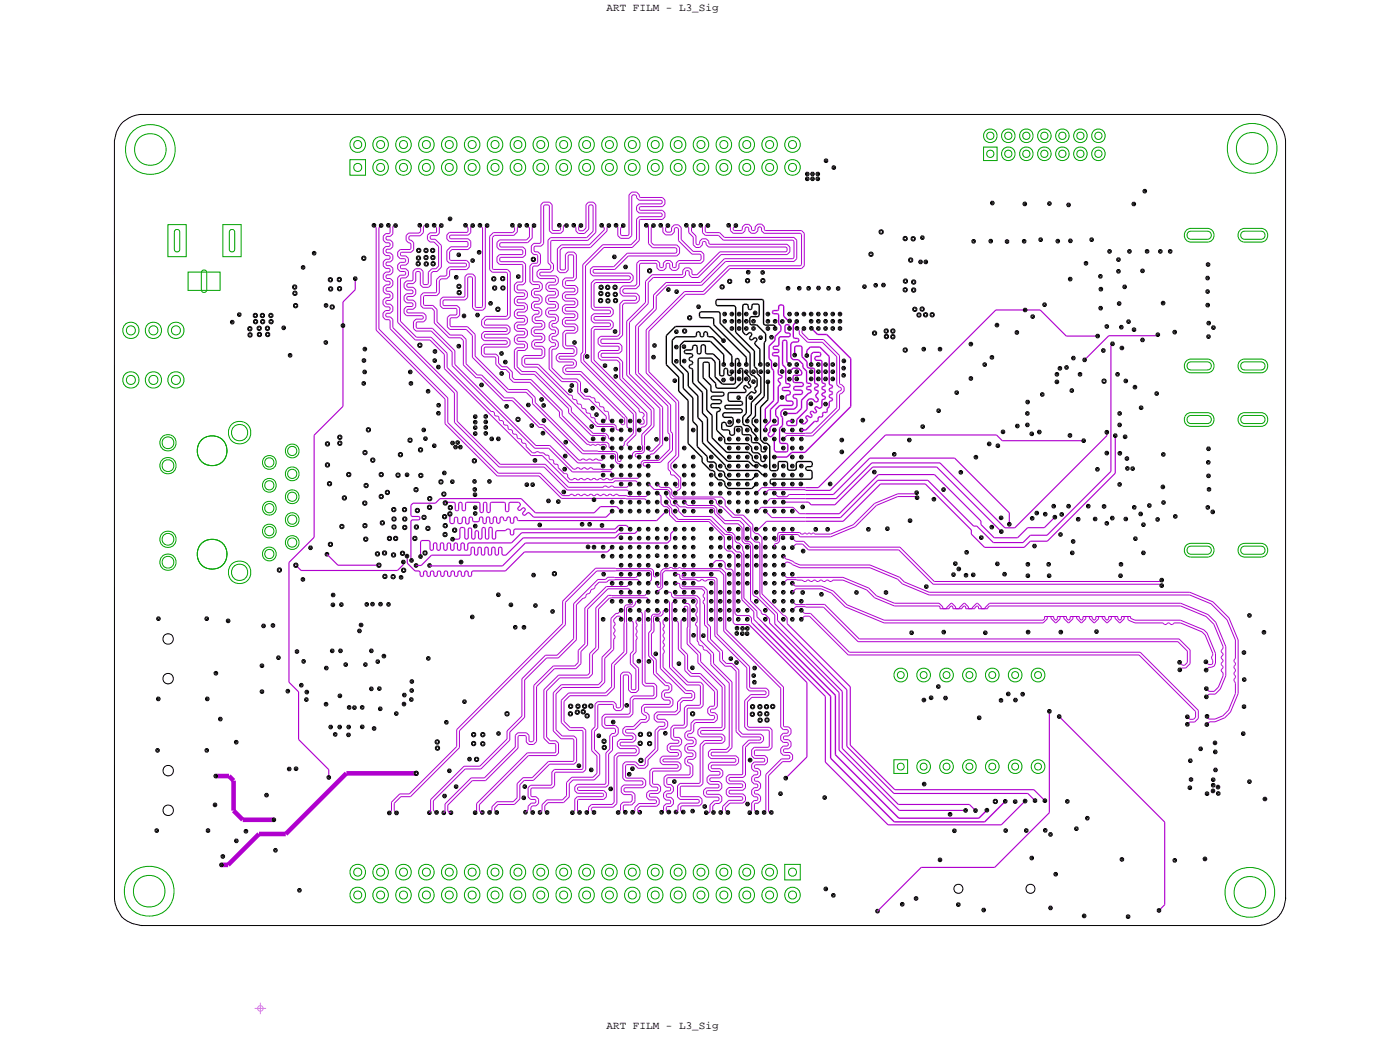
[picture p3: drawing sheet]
<svg xmlns="http://www.w3.org/2000/svg" width="155mm" height="115mm" viewBox="0 0 155 115" stroke-linecap="round" stroke-linejoin="round" font-family="sans-serif">
<defs><g id="words">
<g font-size="1.2">
<text x="67.3" y="1.2">ART FILM - L3_Sig</text>
<text x="67.3" y="114.2">ART FILM - L3_Sig</text>
</g>
</g></defs>
<!-- layer: Drawing Origin -->
<path d="M28.3 111.9h1.2M28.7 111.7l.2-.1 .2 .1 .1 .2-.1 .2-.2 .1-.2-.1-.1-.2zM28.9 111.3v1.2" fill="none" stroke="#ff79cb" stroke-width=".11"/>
<!-- layer: Nets -->
<g fill="none" stroke="#000" stroke-width=".11">
<path d="M89.4 19.7l.2-.1 .2 .1v.2l-.2 .1-.2-.1zM89.4 19.2l.2-.1 .2 .1v.2l-.2 .1-.2-.1zM89.5 19.8l.1-.1 .1 .2h-.1zM89.5 19.3l.1-.1 .1 .2h-.1zM90 19.7l.2-.1 .2 .1v.2l-.2 .1-.2-.1zM90 19.2l.2-.1 .2 .1v.2l-.2 .1-.2-.1zM90.1 19.8l.1-.1 .1 .2h-.1zM90.1 19.3l.1-.1 .1 .2h-.1zM90.6 19.7l.2-.1 .2 .1v.2l-.2 .1-.2-.1zM90.6 19.2l.2-.1 .2 .1v.2l-.2 .1-.2-.1zM90.7 19.8l.1-.1 .1 .2h-.1zM90.7 19.3l.1-.1 .1 .2h-.1z"/>
<path d="M91.5 17.7l.2-.1 .2 .1v.2l-.2 .1-.2-.1zM91.6 17.8l.1-.1 .1 .2h-.1zM92.4 18.5l.2-.1 .1 .1v.2l-.1 .1-.2-.1zM92.5 18.5h.1v.1v.1zM25.6 35.6l.2-.1 .2 .1v.2l-.2 .1-.2-.1zM25.7 35.7l.1-.1 .1 .2h-.1zM26.4 34.8l.2-.1 .1 .1v.2l-.1 .1-.2-.1zM26.5 34.9l.1-.1v.2zM27.6 36.3l.1-.1 .2 .1 .1 .2-.1 .1-.2 .1-.1-.1-.1-.1zM27.6 37l.2-.1 .1 .1 .1 .2-.1 .1-.1 .1-.2-.1-.1-.1zM27.6 36.4l.1-.1 .2 .1v.2h-.2h-.1zM27.6 37.1l.2-.1 .1 .1v.1l-.1 .1-.2-.1z"/>
<path d="M28.2 34.8h.1h.2l.1 .2-.1 .2h-.2h-.1l-.1-.2zM28.2 35.5l.2-.1 .1 .1 .1 .2-.1 .2h-.1h-.2l-.1-.2zM28.2 34.9h.1h.2v.2l-.2 .1-.1-.1zM28.2 35.6l.2-.1 .1 .1v.2h-.1h-.2zM28.6 36.3l.2-.1 .2 .1v.1v.2l-.2 .1-.2-.1-.1-.2zM28.6 36.9h.2h.2v.2v.2l-.2 .1-.2-.1v-.2zM28.6 36.4l.2-.1 .1 .1v.1l-.1 .1-.2-.1zM28.7 37h.1h.1v.2l-.1 .1-.1-.1zM28.9 34.8h.2h.2l.1 .2-.1 .2h-.2h-.2v-.2zM29 35.5l.2-.1 .1 .1 .1 .2-.1 .2h-.1h-.2l-.1-.2zM29 34.9h.1h.2v.2l-.2 .1-.1-.1zM29 35.6l.2-.1 .1 .1v.2h-.1h-.2z"/>
<path d="M29.5 36.3l.2-.1 .2 .1v.1v.2l-.2 .1-.2-.1-.1-.2zM29.5 36.9h.2h.2l.1 .2-.1 .2-.2 .1-.2-.1v-.2zM29.6 36.4l.1-.1 .1 .1v.1l-.1 .1-.1-.1zM29.6 37h.1h.1v.2l-.1 .1-.1-.1zM29.9 34.8h.2h.1l.1 .2-.1 .2h-.1h-.2l-.1-.2zM29.9 35.5l.2-.1 .2 .1v.2v.2h-.2h-.2v-.2zM29.9 34.9h.2h.1v.2l-.1 .1-.2-.1zM30 35.6l.1-.1 .1 .1v.2h-.1h-.1zM31.3 36.3l.2-.1 .2 .1v.2l-.2 .1-.2-.1zM31.4 36.3h.1l.1 .1-.1 .1zM32 39.3l.2-.1 .2 .1v.2l-.2 .1-.2-.1zM32.1 39.4l.1-.1 .1 .2h-.1z"/>
<path d="M32.5 31.7l.2-.1 .2 .1 .1 .2-.1 .1-.2 .1-.2-.1v-.1zM32.6 32.4l.1-.1 .2 .1 .1 .1-.1 .2-.2 .1-.1-.1-.1-.2zM32.6 31.8l.1-.1 .1 .1v.1l-.1 .1-.1-.1zM32.6 32.5l.1-.1 .2 .1v.1l-.2 .1-.1-.1zM32.6 33.7h.2h.2l.1 .2-.1 .2-.2 .1-.2-.1v-.2zM32.7 33.8h.1h.1v.2l-.1 .1-.1-.1zM33.5 29.6l.1-.1 .2 .1v.2l-.2 .1-.1-.1zM33.6 29.6l.1 .1-.1 .1zM34.7 28l.2-.1 .1 .1v.2l-.1 .1-.2-.1zM34.8 28h.1l.1 .1-.1 .1zM36 37.9l.2-.1 .1 .1v.2l-.1 .1-.2-.1zM36 33.8l.2-.1 .2 .1v.2l-.2 .1-.2-.1z"/>
<path d="M36.1 38l.1-.1 .1 .1-.1 .1zM36.1 33.8h.1l.1 .1-.1 .1zM36.5 30.9l.2-.1 .2 .1v.1v.2l-.2 .1-.2-.1-.1-.2zM36.5 31.9l.2-.1 .2 .1v.2v.1l-.2 .1-.2-.1v-.1zM36.5 31l.2-.1 .1 .1v.1l-.1 .1-.2-.1zM36.6 32l.1-.1 .1 .1v.1l-.1 .1-.1-.1zM36.7 33.9l.2-.1 .2 .1v.2v.1l-.2 .1-.2-.1-.1-.1zM36.7 34l.2-.1 .1 .1v.1l-.1 .1-.2-.1zM37.5 30.9l.2-.1 .1 .1 .1 .1-.1 .2-.1 .1-.2-.1-.1-.2zM37.5 31.9l.2-.1 .2 .1v.1v.2l-.2 .1-.2-.1-.1-.2zM37.5 30.9h.2h.1v.2l-.1 .1-.2-.1zM37.6 32l.1-.1 .1 .1v.1l-.1 .1-.1-.1z"/>
<path d="M37.9 36l.2-.1 .2 .1v.2l-.2 .1-.2-.1zM38 36.1l.1-.1 .1 .2h-.1zM39.3 30.8l.1-.1 .2 .1v.2l-.2 .1-.1-.1zM39.3 30.9l.1-.1 .1 .2h-.1zM40.2 28.5l.2-.1 .2 .1v.2v.1l-.2 .1-.2-.1-.1-.1zM40.2 39.9l.2-.1 .2 .1v.2l-.2 .1-.2-.1zM40.2 28.6l.2-.1 .1 .1v.1l-.1 .1-.2-.1zM40.3 40l.1-.1 .1 .1-.1 .1zM40.3 38.6l.2-.1 .2 .1v.2l-.2 .1-.2-.1zM40.4 38.7l.1-.1 .1 .2h-.1zM41.3 24.9l.2-.1 .2 .1v.2l-.2 .1-.2-.1zM41.4 24.9h.1l.1 .1-.1 .1z"/>
<path d="M42.1 24.9l.2-.1 .2 .1v.2l-.2 .1-.2-.1zM42.2 25l.1-.1 .1 .2h-.1zM42.9 24.9l.2-.1 .2 .1v.2l-.2 .1-.2-.1zM43 24.9h.1l.1 .1-.1 .1zM43.7 24.9l.2-.1 .2 .1v.2l-.2 .1-.2-.1zM43.8 25l.1-.1 .1 .2h-.1zM46.2 29.1l.2-.1 .2 .1 .1 .2-.1 .1-.2 .1-.2-.1v-.1zM46.3 28.5l.2-.1 .1 .1 .1 .1-.1 .2-.1 .1-.2-.1-.1-.2zM46.3 29.2l.1-.1 .2 .1v.1l-.2 .1-.1-.1zM46.3 27.6l.2-.1 .2 .1v.2v.2h-.2h-.2l-.1-.2zM46.3 28.6l.2-.1 .1 .1v.1l-.1 .1-.2-.1zM46.3 27.7l.2-.1 .1 .1v.2h-.1h-.2z"/>
<path d="M46.4 24.9l.2-.1 .2 .1v.2l-.2 .1-.2-.1zM46.4 38.1h.2h.2v.2v.2h-.2h-.2v-.2zM46.5 38.2h.1h.1v.2l-.1 .1-.1-.1zM46.5 24.9h.1l.1 .1-.1 .1zM47.1 27.6l.2-.1 .2 .1v.2v.2h-.2h-.2l-.1-.2zM47.1 28.4l.2-.1 .2 .1v.2v.1l-.2 .1-.2-.1-.1-.1zM47.1 29.1l.2-.1 .2 .1 .1 .2-.1 .2h-.2h-.2v-.2zM47.2 27.7l.1-.1 .1 .1v.2h-.1h-.1zM47.2 28.5l.1-.1 .1 .1v.2h-.1h-.1zM47.2 29.2l.1-.1 .2 .1v.2h-.2h-.1zM47.2 24.9l.2-.1 .2 .1v.2l-.2 .1-.2-.1zM47.3 25l.1-.1 .1 .2h-.1z"/>
<path d="M47.8 27.6l.2-.1 .2 .1 .1 .2-.1 .2h-.2h-.2v-.2zM47.9 28.4l.2-.1 .1 .1 .1 .2-.1 .1-.1 .1-.2-.1-.1-.1zM47.9 27.7l.1-.1 .2 .1v.2h-.2h-.1zM47.9 29.1l.2-.1 .2 .1v.2v.1l-.2 .1-.2-.1-.1-.1zM47.9 28.5l.2-.1 .1 .1v.2h-.1h-.2zM47.9 29.2l.2-.1 .1 .1v.1l-.1 .1-.2-.1zM48 24.9l.2-.1 .2 .1v.2l-.2 .1-.2-.1zM48.1 39.9l.2-.1 .1 .1v.2l-.1 .1-.2-.1zM48.1 24.9h.1l.1 .1-.1 .1zM48.1 38.9l.2-.1 .2 .1v.2l-.2 .1-.2-.1zM48.2 40l.1-.1v.2zM48.2 38.9h.1l.1 .1-.1 .1z"/>
<path d="M48.8 24.9l.2-.1 .2 .1v.2l-.2 .1-.2-.1zM48.9 25l.1-.1 .1 .2h-.1zM49.8 24.2l.2-.1 .1 .1v.2l-.1 .1-.2-.1zM49.9 24.2h.1v.1v.1zM50.5 30.7l.1-.1 .2 .1v.2l-.2 .1-.1-.1zM50.6 30.7l.1 .1-.1 .1zM50.7 38.3l.2-.1 .2 .1v.2l-.2 .1-.2-.1zM50.7 28.2l.2-.1 .2 .1v.2l-.2 .1-.2-.1zM50.8 31.6l.1-.1 .2 .1 .1 .2-.1 .1-.2 .1-.1-.1-.1-.1zM50.8 32.3l.2-.1 .2 .1v.2v.1l-.2 .1-.2-.1-.1-.1zM50.8 31.7l.1-.1 .2 .1v.2h-.2h-.1zM50.8 38.4l.1-.1 .1 .2h-.1z"/>
<path d="M50.8 28.2h.1l.1 .1-.1 .1zM50.8 32.4l.2-.1 .1 .1v.1l-.1 .1-.2-.1zM51.3 35l.2-.1 .2 .1v.2l-.2 .1-.2-.1zM51.4 35h.1l.1 .1-.1 .1zM51.5 24.9l.2-.1 .2 .1v.2l-.2 .1-.2-.1zM51.6 24.9h.1l.1 .1-.1 .1zM52.3 28.8l.2-.1 .1 .1v.2l-.1 .1-.2-.1zM52.3 24.9l.2-.1 .2 .1v.2l-.2 .1-.2-.1zM52.4 28.9l.1-.1 .1 .2h-.1zM52.4 25l.1-.1 .1 .2h-.1zM52.8 34.9l.2-.2 .2 .2v.1l-.2 .2-.2-.2zM52.9 34.9l.1-.1 .1 .2-.1 .1z"/>
<path d="M53 27.9l.2-.1 .2 .1v.2l-.2 .1-.2-.1zM53.1 24.9l.2-.1 .2 .1v.2l-.2 .1-.2-.1zM53.1 27.9h.1l.1 .1-.1 .1zM53.2 24.9h.1l.1 .1-.1 .1zM53.9 24.9l.2-.1 .2 .1v.2l-.2 .1-.2-.1zM54 25l.1-.1 .1 .2h-.1zM54.3 33.6l.2-.1 .1 .1v.2l-.1 .1-.2-.1zM54.4 33.6h.1v.1v.1zM54.6 30.8l.2-.1 .2 .1v.1v.2l-.2 .1-.2-.1v-.2zM54.7 30.9l.1-.1 .1 .1v.1l-.1 .1-.1-.1zM54.7 31.8l.2-.1 .2 .1 .1 .2-.1 .1-.2 .1-.2-.1v-.1zM54.8 31.9l.1-.1 .1 .1v.1l-.1 .1-.1-.1z"/>
<path d="M55.1 34.2l.2-.1 .1 .1 .1 .1-.1 .2-.1 .1-.2-.1-.1-.2zM55.1 34.2h.2h.1v.2l-.1 .1-.2-.1zM55.5 39.1l.2-.1 .2 .1v.2l-.2 .1-.2-.1zM55.6 39.2l.1-.1 .1 .2h-.1zM55.6 30.7h.2h.2v.2v.2l-.2 .1-.2-.1v-.2zM55.6 31.8l.2-.1 .2 .1 .1 .2-.1 .1-.2 .1-.2-.1v-.1zM55.7 30.8h.1h.1v.2l-.1 .1-.1-.1zM55.7 31.9l.1-.1 .2 .1v.1l-.2 .1-.1-.1zM56.7 24.9l.2-.1 .2 .1v.2l-.2 .1-.2-.1zM56.8 24.9h.1l.1 .1-.1 .1zM57.3 30.6l.2-.1 .2 .1v.2l-.2 .1-.2-.1zM57.4 30.6h.1l.1 .1-.1 .1z"/>
<path d="M57.5 24.9l.2-.1 .2 .1v.2l-.2 .1-.2-.1zM57.6 25l.1-.1 .1 .2h-.1zM58.3 24.9l.2-.1 .2 .1v.2l-.2 .1-.2-.1zM58.4 24.9h.1l.1 .1-.1 .1zM59 28.6l.2-.1 .2 .1v.2v.1l-.2 .1-.2-.1v-.1zM59.1 28.7l.1-.1 .1 .1v.2h-.1h-.1zM59.1 24.9l.2-.1 .2 .1v.2l-.2 .1-.2-.1zM59.2 25l.1-.1 .1 .2h-.1zM61.9 24.9l.2-.1 .2 .1v.2l-.2 .1-.2-.1zM62 24.9h.1l.1 .1-.1 .1zM62.7 24.9l.2-.1 .2 .1v.2l-.2 .1-.2-.1zM62.8 25l.1-.1 .1 .2h-.1z"/>
<path d="M63.5 24.9l.2-.1 .2 .1v.2l-.2 .1-.2-.1zM63.6 24.9h.1l.1 .1-.1 .1zM63.6 37.9l.2-.1 .2 .1v.2l-.2 .1-.2-.1zM63.7 38l.1-.1 .1 .2h-.1zM64.3 24.9l.2-.1 .2 .1v.2l-.2 .1-.2-.1zM64.4 25l.1-.1 .1 .2h-.1zM65 39.5l.2-.2 .2 .2v.1l-.2 .2-.2-.2zM65.1 39.5l.1-.1 .1 .2-.1 .1zM66.5 33.2l.2-.1 .2 .1v.2v.1l-.2 .1-.2-.1-.1-.1zM66.5 32.4l.2-.1 .2 .1v.2v.1l-.2 .1-.2-.1v-.1zM66.5 33.3l.2-.1 .1 .1v.1l-.1 .1-.2-.1zM66.5 31.7l.2-.1 .2 .1 .1 .2-.1 .1-.2 .1-.2-.1v-.1z"/>
<path d="M66.6 32.5l.1-.1 .1 .1v.1l-.1 .1-.1-.1zM66.6 31.8l.1-.1 .2 .1v.2h-.2h-.1zM66.6 24.9l.2-.1 .2 .1v.2l-.2 .1-.2-.1zM66.7 24.9h.1l.1 .1-.1 .1zM67.3 32.5l.2-.1 .1 .1 .1 .2-.1 .1-.1 .1-.2-.1-.1-.1zM67.3 31.7l.2-.1 .1 .1 .1 .2-.1 .1-.1 .1-.2-.1-.1-.1zM67.3 33.2l.2-.1 .2 .1v.2v.1l-.2 .1-.2-.1-.1-.1zM67.3 32.6l.2-.1 .1 .1v.1l-.1 .1-.2-.1zM67.3 31.8l.2-.1 .1 .1v.2h-.1h-.2zM67.3 33.3l.2-.1 .1 .1v.2h-.1h-.2zM67.4 24.9l.2-.1 .2 .1v.2l-.2 .1-.2-.1zM67.5 25l.1-.1 .1 .2h-.1z"/>
<path d="M68 28.4l.2-.1 .2 .1v.2l-.2 .1-.2-.1zM68.1 31.7l.2-.1 .2 .1v.2v.1l-.2 .1-.2-.1-.1-.1zM68.1 36.7l.2-.1 .2 .1v.2l-.2 .1-.2-.1zM68.1 28.5l.1-.1 .1 .2h-.1zM68.1 32.5l.2-.1 .2 .1v.2v.1l-.2 .1-.2-.1v-.1zM68.1 31.8l.2-.1 .1 .1v.2h-.1h-.2zM68.1 33.2l.2-.1 .2 .1 .1 .2-.1 .1-.2 .1-.2-.1v-.1zM68.2 32.6l.1-.1 .1 .1v.1l-.1 .1-.1-.1zM68.2 36.7h.1l.1 .1-.1 .1zM68.2 33.3l.1-.1 .2 .1v.1l-.2 .1-.1-.1zM68.2 24.9l.2-.1 .2 .1v.2l-.2 .1-.2-.1zM68.3 24.9h.1l.1 .1-.1 .1z"/>
<path d="M69 24.9l.2-.1 .2 .1v.2l-.2 .1-.2-.1zM69.1 25l.1-.1 .1 .2h-.1zM69.3 29.5l.1-.1 .2 .1v.2l-.2 .1-.1-.1zM69.3 29.6l.1-.1 .1 .2h-.1zM71.6 24.9l.1-.1 .2 .1v.2l-.2 .1-.1-.1zM71.6 24.9h.1l.1 .1-.1 .1zM71.9 29.9l.2-.1 .2 .1v.2v.1l-.2 .1-.2-.1v-.1zM72 30l.1-.1 .1 .1v.1l-.1 .1-.1-.1zM72.4 24.9l.1-.1 .2 .1v.2l-.2 .1-.1-.1zM72.4 39.5l.1-.1 .2 .1v.2l-.2 .1-.1-.1zM72.4 25l.1-.1 .1 .2h-.1zM72.4 39.6l.1-.1 .1 .2h-.1z"/>
<path d="M72.5 38.2l.2-.1 .1 .1v.2l-.1 .1-.2-.1zM72.6 38.3l.1-.1v.2zM73.2 24.9l.1-.1 .2 .1v.2l-.2 .1-.1-.1zM73.2 24.9h.1l.1 .1-.1 .1zM74 24.9l.1-.1 .2 .1v.2l-.2 .1-.1-.1zM74 32l.2-.1 .2 .1v.2l-.2 .1-.2-.1zM74 25l.1-.1 .1 .2h-.1zM74.1 32.1l.1-.1 .1 .2h-.1zM74.9 40l.2-.1 .2 .1v.2l-.2 .1-.2-.1zM74.9 38.4l.2-.1 .2 .1v.2l-.2 .1-.2-.1zM74.9 36.7l.2-.1 .2 .1v.2l-.2 .1-.2-.1zM74.9 32.3l.2-.1 .2 .1v.2l-.2 .1-.2-.1z"/>
<path d="M75 38.5l.1-.1 .1 .2h-.1zM75 36.8l.1-.1 .1 .2h-.1zM75 32.3h.1l.1 .1-.1 .1zM75.7 38.4l.2-.1 .2 .1v.2l-.2 .1-.2-.1zM75.8 40l.1-.1 .2 .1v.2l-.2 .1-.1-.1zM75.8 36.6l.2-.1 .2 .1v.1v.2l-.2 .1-.2-.1v-.2zM75.8 38.4h.1l.1 .1-.1 .1zM75.9 36.7l.1-.1 .1 .1v.1l-.1 .1-.1-.1zM76 24.9l.2-.1 .2 .1v.2l-.2 .1-.2-.1zM76.1 24.9h.1l.1 .1-.1 .1zM76.4 35.1l.2-.1 .1 .1 .1 .2-.1 .1-.1 .1-.2-.1-.1-.1zM76.4 35.2l.2-.1 .1 .1v.1l-.1 .1-.2-.1z"/>
<path d="M76.8 24.9l.2-.1 .2 .1v.2l-.2 .1-.2-.1zM76.9 25l.1-.1 .1 .2h-.1zM77.4 33.9l.1-.1 .2 .1v.2l-.2 .1-.1-.1zM77.5 34v-.1l.1 .2h-.1zM77.6 24.9l.2-.1 .2 .1v.2l-.2 .1-.2-.1zM77.7 24.9h.1l.1 .1-.1 .1zM78.4 24.9l.2-.1 .2 .1v.2l-.2 .1-.2-.1zM78.5 25l.1-.1 .1 .2h-.1zM80 31.7l.2-.1 .1 .1 .1 .1-.1 .2-.1 .1-.2-.1-.1-.2zM80 31.8l.2-.1 .1 .1v.1l-.1 .1-.2-.1zM80.1 37.7l.2-.1 .2 .1v.2l-.2 .1-.2-.1zM80.2 37.7h.1l.1 .1-.1 .1z"/>
<path d="M80.3 35.5l.1-.1 .2 .1v.2l-.2 .1-.1-.1zM80.3 34.7l.1-.1 .2 .1v.2l-.2 .1-.1-.1zM80.3 35.6l.1-.1 .1 .2h-.1zM80.3 34.8l.1-.1 .1 .2h-.1zM80.7 24.9l.2-.1 .2 .1v.2l-.2 .1-.2-.1zM80.8 24.9h.1l.1 .1-.1 .1zM80.8 31.1l.2-.1 .2 .1v.1v.2l-.2 .1-.2-.1v-.2zM80.9 31.1h.1h.1v.2l-.1 .1-.1-.1zM81.1 34.7l.1-.1 .2 .1v.2l-.2 .1-.1-.1zM81.1 35.5l.1-.1 .2 .1v.2l-.2 .1-.1-.1zM81.1 36.3l.1-.1 .2 .1v.2l-.2 .1-.1-.1zM81.1 34.8l.1-.1 .1 .2h-.1z"/>
<path d="M81.1 35.6l.1-.1 .1 .2h-.1zM81.1 36.4l.1-.1 .1 .2h-.1zM81.5 24.9l.2-.1 .2 .1v.2l-.2 .1-.2-.1zM81.6 25l.1-.1 .1 .2h-.1zM81.9 36.3l.1-.1 .2 .1v.2l-.2 .1-.1-.1zM81.9 35.5l.1-.1 .2 .1v.2l-.2 .1-.1-.1zM81.9 34.7l.1-.1 .2 .1v.2l-.2 .1-.1-.1zM81.9 36.4l.1-.1 .1 .2h-.1zM81.9 35.6l.1-.1 .1 .2h-.1zM81.9 34.8l.1-.1 .1 .2h-.1zM82.7 34.7l.1-.1 .2 .1v.2l-.2 .1-.1-.1zM82.7 36.3l.1-.1 .2 .1v.2l-.2 .1-.1-.1z"/>
<path d="M82.7 35.5l.1-.1 .2 .1v.2l-.2 .1-.1-.1zM82.7 34.8l.1-.1 .1 .2h-.1zM82.7 36.4l.1-.1 .1 .2h-.1zM82.7 35.6l.1-.1 .1 .2h-.1zM82.8 31l.2-.1 .2 .1v.1v.2l-.2 .1-.2-.1-.1-.2zM82.8 31.1l.2-.1 .1 .1v.1l-.1 .1-.2-.1zM82.9 30.1l.2-.1 .1 .1v.2l-.1 .1-.2-.1zM83 30.2l.1-.1v.2zM83.5 35.5l.1-.1 .2 .1v.2l-.2 .1-.1-.1zM83.5 36.3l.1-.1 .2 .1v.2l-.2 .1-.1-.1zM83.5 35.6l.1-.1 .1 .2h-.1zM83.5 36.4l.1-.1 .1 .2h-.1z"/>
<path d="M83.6 34.6l.2-.1 .2 .1v.2l-.2 .1-.2-.1zM83.7 34.7l.1-.1 .1 .2h-.1zM84.2 37.4l.2-.1 .2 .1v.2l-.2 .1-.2-.1zM84.3 37.4h.1l.1 .1-.1 .1zM84.5 30.1l.2-.1 .1 .1v.2l-.1 .1-.2-.1zM84.5 31l.2-.1 .2 .1v.1v.2l-.2 .1-.2-.1-.1-.2zM84.5 31.1l.2-.1 .1 .1v.1l-.1 .1-.2-.1zM84.6 30.2l.1-.1v.2zM85.1 36.4l.1-.2 .2 .2v.1l-.2 .2-.1-.2zM85.1 35.5l.1-.1 .2 .1v.2l-.2 .1-.1-.1zM85.1 34.7l.1-.1 .2 .1v.2l-.2 .1-.1-.1zM85.1 36.4h.1l.1 .1-.1 .1z"/>
<path d="M85.1 35.6l.1-.1 .1 .2h-.1zM85.1 34.8l.1-.1 .1 .2h-.1zM85.5 37.3l.1-.1 .2 .1v.2l-.2 .1-.1-.1zM85.5 37.4l.1-.1 .1 .2h-.1zM85.9 36.3l.1-.1 .2 .1v.2l-.2 .1-.1-.1zM85.9 35.5l.1-.1 .2 .1v.2l-.2 .1-.1-.1zM85.9 36.4l.1-.1 .1 .2h-.1zM85.9 35.6l.1-.1 .1 .2h-.1zM86.7 35.6l.1-.1 .2 .1v.2l-.2 .1-.1-.1zM86.7 35.6h.1l.1 .1-.1 .1zM87.3 31.9l.2-.1 .2 .1v.2l-.2 .1-.2-.1zM87.4 31.9h.1l.1 .1-.1 .1z"/>
<path d="M87.5 36.3l.1-.1 .2 .1v.2l-.2 .1-.1-.1zM87.5 34.7l.1-.1 .2 .1v.2l-.2 .1-.1-.1zM87.5 35.5l.2-.1 .1 .1v.2l-.1 .1-.2-.1zM87.5 36.4l.1-.1 .1 .2h-.1zM87.5 34.8l.1-.1 .1 .2h-.1zM87.6 35.6l.1-.1v.2zM88 39.3l.2-.1 .2 .1v.2l-.2 .1-.2-.1zM88.1 39.3h.1l.1 .1-.1 .1zM88.3 34.7l.1-.1 .2 .1v.2l-.2 .1-.1-.1zM88.3 35.6l.1-.1 .2 .1v.2l-.2 .1-.1-.1zM88.3 36.3l.2-.1 .1 .1v.2l-.1 .1-.2-.1zM88.3 34.8l.1-.1 .1 .2h-.1z"/>
<path d="M88.3 35.6h.1l.1 .1-.1 .1zM88.4 36.4l.1-.1 .1 .2h-.1zM88.5 31.9l.2-.1 .2 .1v.2l-.2 .1-.2-.1zM88.6 31.9h.1l.1 .1-.1 .1zM89.1 34.7l.1-.1 .2 .1v.2l-.2 .1-.1-.1zM89.1 36.3l.1-.1 .2 .1v.2l-.2 .1-.1-.1zM89.1 34.8l.1-.1 .1 .2h-.1zM89.1 36.4l.1-.1 .1 .2h-.1zM89.4 39.4l.2-.2 .1 .2v.1l-.1 .2-.2-.2zM89.5 39.4l.1-.1v.2v.1zM89.6 31.9l.2-.1 .1 .1v.2l-.1 .1-.2-.1zM89.7 31.9h.1v.1v.1z"/>
<path d="M89.9 35.5l.1-.1 .2 .1v.2l-.2 .1-.1-.1zM89.9 34.7l.1-.1 .2 .1v.2l-.2 .1-.1-.1zM89.9 36.3l.2-.1 .1 .1v.2l-.1 .1-.2-.1zM89.9 35.6l.1-.1 .1 .2h-.1zM89.9 34.8l.1-.1 .1 .2h-.1zM90 36.4l.1-.1 .1 .2h-.1zM90.7 35.5l.1-.1 .2 .1v.2l-.2 .1-.1-.1zM90.7 36.3l.1-.1 .2 .1v.2l-.2 .1-.1-.1zM90.7 34.7l.1-.1 .2 .1v.2l-.2 .1-.1-.1zM90.7 31.9l.2-.1 .1 .1v.2l-.1 .1-.2-.1zM90.7 35.6l.1-.1 .1 .2h-.1zM90.7 36.4l.1-.1 .1 .2h-.1z"/>
<path d="M90.7 34.8l.1-.1 .1 .2h-.1zM90.8 31.9h.1v.1v.1zM91.5 35.5l.1-.1 .2 .1v.2l-.2 .1-.1-.1zM91.5 36.3l.1-.1 .2 .1v.2l-.2 .1-.1-.1zM91.5 34.7l.1-.1 .2 .1v.2l-.2 .1-.1-.1zM91.5 35.6l.1-.1 .1 .2h-.1zM91.5 36.4l.1-.1 .1 .2h-.1zM91.5 34.8l.1-.1 .1 .2h-.1zM91.8 31.9l.2-.1 .1 .1v.2l-.1 .1-.2-.1zM91.9 31.9h.1l.1 .1-.1 .1zM92.3 35.5l.1-.1 .2 .1v.2l-.2 .1-.1-.1zM92.3 36.3l.1-.1 .2 .1v.2l-.2 .1-.1-.1z"/>
<path d="M92.3 34.7l.1-.1 .2 .1v.2l-.2 .1-.1-.1zM92.3 35.6l.1-.1 .1 .2h-.1zM92.3 36.4l.1-.1 .1 .2h-.1zM92.3 34.8l.1-.1 .1 .2h-.1zM92.9 31.9l.1-.1 .2 .1v.2l-.2 .1-.1-.1zM92.9 32l.1-.1 .1 .2h-.1zM93.1 34.7l.1-.1 .2 .1v.2l-.2 .1-.1-.1zM93.1 35.5l.1-.1 .2 .1v.2l-.2 .1-.1-.1zM93.1 36.3l.1-.1 .2 .1v.2l-.2 .1-.1-.1zM93.1 34.8l.1-.1 .1 .2h-.1zM93.1 35.6l.1-.1 .1 .2h-.1zM93.1 36.4l.1-.1 .1 .2h-.1z"/>
<path d="M93.5 39.9l.2-.1 .2 .1v.2l-.2 .1-.2-.1zM93.6 40l.1-.1 .1 .2h-.1zM95.8 31.7l.2-.1 .1 .1v.2l-.1 .1-.2-.1zM95.9 31.8l.1-.1v.2zM96.5 28h.2h.2v.2v.2l-.2 .1-.2-.1-.1-.2zM96.5 28.1h.2h.1v.2l-.1 .1-.2-.1zM96.9 36.8l.2-.1 .2 .1v.2v.1l-.2 .1-.2-.1-.1-.1zM96.9 36.9l.2-.1 .1 .1v.1l-.1 .1-.2-.1zM97 31.6l.2-.2 .2 .2v.1l-.2 .2-.2-.2zM97.1 31.6l.1-.1 .1 .2-.1 .1zM97.6 25.6l.2-.1 .2 .1 .1 .1-.1 .2-.2 .1-.2-.1v-.2zM97.7 25.7l.1-.1 .1 .1v.1l-.1 .1-.1-.1z"/>
<path d="M97.9 31.5l.2-.1 .1 .1v.2l-.1 .1-.2-.1zM98 31.6l.1-.1 .1 .2h-.1zM98.2 36.6l.2-.1 .2 .1v.1v.2l-.2 .1-.2-.1-.1-.2zM98.2 37.2l.2-.1 .2 .1v.1v.2l-.2 .1-.2-.1v-.2zM98.2 36.7l.2-.1 .1 .1v.1l-.1 .1-.2-.1zM98.3 37.3l.1-.1 .1 .1v.1l-.1 .1-.1-.1zM98.9 36.6l.2-.1 .2 .1v.1v.2l-.2 .1-.2-.1v-.2zM98.9 37.2l.2-.1 .2 .1v.2v.1l-.2 .1-.2-.1v-.1zM99 36.7l.1-.1 .1 .1v.1l-.1 .1-.1-.1zM99 37.3l.1-.1 .1 .1v.1l-.1 .1-.1-.1zM100.3 26.3l.2-.1 .2 .1v.2v.1l-.2 .1-.2-.1-.1-.1zM100.3 38.7l.2-.1 .2 .1v.1v.2l-.2 .1-.2-.1-.1-.2z"/>
<path d="M100.3 32l.2-.1 .2 .1v.2v.1l-.2 .1-.2-.1-.1-.1zM100.3 31h.2h.2v.2v.2h-.2h-.2v-.2zM100.3 26.4l.2-.1 .1 .1v.1l-.1 .1-.2-.1zM100.3 38.8l.2-.1 .1 .1v.1l-.1 .1-.2-.1zM100.3 32.1l.2-.1 .1 .1v.1l-.1 .1-.2-.1zM100.4 31.1l.1-.1 .1 .1v.2h-.1h-.1zM100.9 28.7l.2-.1 .2 .1v.2v.1l-.2 .1-.2-.1-.1-.1zM101 28.8l.1-.1 .1 .1v.1l-.1 .1-.1-.1zM101.2 26.3h.2h.1l.1 .2-.1 .2h-.1h-.2l-.1-.2zM101.2 26.4l.2-.1 .1 .1v.2h-.1h-.2zM101.2 31.1h.2h.2l.1 .2-.1 .2h-.2h-.2v-.2zM101.2 32l.2-.1 .2 .1 .1 .2-.1 .2h-.2h-.2v-.2z"/>
<path d="M101.3 31.2l.1-.1 .2 .1v.2h-.2h-.1zM101.3 32.1l.1-.1 .2 .1v.2h-.2h-.1zM101.4 34.2l.1-.1 .2 .1 .1 .1-.1 .2-.2 .1-.1-.1-.1-.2zM101.4 34.2h.1h.2v.2l-.2 .1-.1-.1zM101.8 34.8l.2-.1 .2 .1v.2v.1l-.2 .1-.2-.1v-.1zM101.9 34.9l.1-.1 .1 .1v.1l-.1 .1-.1-.1zM102 29l.2-.1 .2 .1v.2l-.2 .1-.2-.1zM102.1 29h.1l.1 .1-.1 .1zM102.2 34.1h.2h.1l.1 .2-.1 .2h-.1h-.2l-.1-.2zM102.2 26.3l.2-.1 .2 .1v.2l-.2 .1-.2-.1zM102.2 34.2l.2-.1 .1 .1v.2h-.1h-.2zM102.3 26.3h.1l.1 .1-.1 .1z"/>
<path d="M102.4 38.6l.1-.1 .2 .1v.2l-.2 .1-.1-.1zM102.4 38.7l.1-.1 .1 .2h-.1zM102.6 34.8l.1-.1 .2 .1 .1 .1-.1 .2-.2 .1-.1-.1-.1-.2zM102.6 29l.2-.1 .1 .1v.2l-.1 .1-.2-.1zM102.6 34.9l.1-.1 .2 .1v.1l-.2 .1-.1-.1zM102.7 29h.1l.1 .1-.1 .1zM103.3 34.8l.2-.1 .2 .1v.1v.2l-.2 .1-.2-.1-.1-.2zM103.3 34.9l.2-.1 .1 .1v.1l-.1 .1-.2-.1zM104.2 38.6l.1-.1 .2 .1v.2l-.2 .1-.1-.1zM104.2 38.7l.1-.1 .1 .2h-.1zM107.6 38.1l.2-.1 .1 .1v.2l-.1 .1-.2-.1zM107.7 38.1h.1l.1 .1-.1 .1z"/>
<path d="M107.9 26.7l.2-.1 .2 .1v.2l-.2 .1-.2-.1zM108 26.7h.1l.1 .1-.1 .1zM109.8 26.7l.2-.1 .2 .1v.2l-.2 .1-.2-.1zM109.9 26.7h.1l.1 .1-.1 .1zM109.9 39.6l.2-.2 .2 .2v.2l-.2 .1-.2-.1zM110 22.4l.1-.1 .2 .1v.2l-.2 .1-.1-.1zM110 39.6h.1l.1 .1-.1 .1zM110.1 22.5v-.1l.1 .2h-.1zM110.5 36l.2-.1 .1 .1v.2l-.1 .1-.2-.1zM110.6 36h.1l.1 .1-.1 .1zM111.6 26.7l.2-.1 .2 .1v.2l-.2 .1-.2-.1zM111.7 26.8l.1-.1 .1 .1-.1 .1z"/>
<path d="M112.7 36.8l.2-.1 .2 .1v.2l-.2 .1-.2-.1zM112.8 36.8h.1l.1 .1-.1 .1zM113.5 26.7l.2-.1 .2 .1v.2l-.2 .1-.2-.1zM113.6 22.5l.2-.1 .1 .1v.2l-.1 .1-.2-.1zM113.6 26.7h.1l.1 .1-.1 .1zM113.6 34.3l.2-.1 .2 .1v.2l-.2 .1-.2-.1zM113.7 22.6l.1-.1v.2zM113.7 34.3h.1l.1 .1-.1 .1zM114.4 35l.2-.1 .2 .1v.2l-.2 .1-.2-.1zM114.5 35.1l.1-.1 .1 .2h-.1zM115.3 26.5l.2-.1 .2 .1v.2l-.2 .1-.2-.1zM115.4 26.5h.1l.1 .1-.1 .1z"/>
<path d="M115.8 33.7l.1-.1 .2 .1v.2l-.2 .1-.1-.1zM115.9 33.8v-.1l.1 .2h-.1zM116.3 22.5l.2-.1 .2 .1v.2l-.2 .1-.2-.1zM116.4 22.5h.1l.1 .1-.1 .1zM117.2 26.7l.2-.1 .2 .1v.2l-.2 .1-.2-.1zM117.3 26.7h.1l.1 .1-.1 .1zM118.4 22.6l.2-.1 .2 .1v.2l-.2 .1-.2-.1zM118.5 22.7l.1-.1 .1 .2h-.1zM118.6 30.9l.2-.1 .2 .1v.2l-.2 .1-.2-.1zM118.6 26.6l.2-.1 .2 .1v.2l-.2 .1-.2-.1zM118.7 30.9h.1l.1 .1-.1 .1zM118.7 26.7l.1-.1 .1 .2h-.1z"/>
<path d="M119 39.6l.1-.1 .2 .1v.2l-.2 .1-.1-.1zM119.1 39.7v-.1l.1 .2h-.1zM120.2 39.8l.2-.1 .2 .1v.2l-.2 .1-.2-.1zM120.3 39.9l.1-.1 .1 .2h-.1zM120.4 29.1l.1-.1 .2 .1v.2l-.2 .1-.1-.1zM120.5 29.2v-.1l.1 .2h-.1zM121 26.5l.2-.1 .2 .1v.2l-.2 .1-.2-.1zM121.1 26.5h.1l.1 .1-.1 .1zM121.7 37.2l.1-.1 .2 .1v.2l-.2 .1-.1-.1zM121.7 37.2h.1l.1 .1-.1 .1zM122 30.6l.1-.1 .2 .1v.2l-.2 .1-.1-.1zM122 34.1l.2-.1 .1 .1v.2l-.1 .1-.2-.1z"/>
<path d="M122 32l.2-.1 .2 .1v.2l-.2 .1-.2-.1zM122.1 30.6l.1 .1-.1 .1zM122.1 34.1h.1l.1 .1-.1 .1zM122.1 32h.1l.1 .1-.1 .1zM122.3 38.8l.2-.1 .2 .1v.2l-.2 .1-.2-.1zM122.4 38.8h.1l.1 .1-.1 .1zM122.7 36.1l.2-.1 .1 .1v.2l-.1 .1-.2-.1zM122.8 36.2l.1-.1v.2zM123 27.8l.2-.1 .1 .1v.2l-.1 .1-.2-.1zM123.1 27.8h.1v.1v.1zM123.3 38.1l.2-.2 .2 .2v.1l-.2 .2-.2-.2zM123.4 38.1l.1-.1 .1 .2-.1 .1z"/>
<path d="M124 30l.2-.1 .1 .1v.2l-.1 .1-.2-.1zM124 28.7l.2-.1 .1 .1v.2l-.1 .1-.2-.1zM124 33.6l.2-.1 .2 .1v.2l-.2 .1-.2-.1zM124.1 30.1l.1-.1v.2zM124.1 28.8l.1-.1v.2zM124.1 33.6h.1l.1 .1-.1 .1zM124.3 36.2l.2-.1 .1 .1v.2l-.1 .1-.2-.1zM124.4 38.5l.1-.1 .2 .1v.2l-.2 .1-.1-.1zM124.4 36.3l.1-.1 .1 .1-.1 .1zM124.4 38.6l.1-.1 .1 .2h-.1zM124.7 31.7l.1-.1 .2 .1v.2l-.2 .1-.1-.1zM124.7 31.8l.1-.1 .1 .2h-.1z"/>
<path d="M125.1 35.6l.2-.1 .1 .1v.2l-.1 .1-.2-.1zM125.2 35.6h.1l.1 .1-.1 .1zM125.2 27.8l.2-.1 .1 .1v.2l-.1 .1-.2-.1zM125.3 27.8h.1l.1 .1-.1 .1zM125.7 22.5l.2-.1 .1 .1v.2l-.1 .1-.2-.1zM125.7 36.5l.2-.1 .2 .1v.2l-.2 .1-.2-.1zM125.8 22.6l.1-.1v.2zM125.8 36.5h.1l.1 .1-.1 .1zM126.6 37.6l.2-.1 .2 .1v.2l-.2 .1-.2-.1zM126.6 30l.2-.2 .2 .2v.1l-.2 .2-.2-.2zM126.7 37.7l.1-.1 .1 .2h-.1zM126.7 30l.1-.1 .1 .2-.1 .1z"/>
<path d="M126.9 21.1l.2-.1 .2 .1v.2l-.2 .1-.2-.1zM127 21.2l.1-.1 .1 .2h-.1zM127.1 27.8l.2-.1 .2 .1v.2l-.2 .1-.2-.1zM127.2 27.8h.1l.1 .1-.1 .1zM128.3 37l.2-.1 .2 .1v.2l-.2 .1-.2-.1zM128.4 37.1l.1-.1 .1 .2h-.1zM128.6 27.8l.2-.1 .2 .1v.2l-.2 .1-.2-.1zM128.7 27.8h.1l.1 .1-.1 .1zM128.9 33.5l.2-.1 .2 .1v.2l-.2 .1-.2-.1zM129 33.6l.1-.1 .1 .2h-.1zM129.7 27.8l.2-.1 .2 .1v.2l-.2 .1-.2-.1zM129.8 27.8h.1l.1 .1-.1 .1z"/>
<path d="M130.2 36.8l.2-.2 .2 .2v.1l-.2 .2-.2-.2zM130.3 36.8l.1-.1 .1 .2-.1 .1zM133.9 30.8l.1-.2 .2 .2v.1l-.2 .2-.1-.2zM133.9 32.3l.1-.2 .2 .2v.1l-.2 .2-.1-.2zM133.9 33.8l.2-.2 .1 .2v.1l-.1 .2-.2-.2zM133.9 29.3l.2-.2 .2 .2v.1l-.2 .2-.2-.2zM134 30.8v-.1l.1 .2-.1 .1zM134 32.3v-.1l.1 .2-.1 .1zM134 37.3l.1-.2 .2 .2v.1l-.2 .2-.1-.2zM134 33.8l.1-.1v.2v.1zM134 35.8l.2-.2 .1 .2v.1l-.1 .2-.2-.2zM134 29.3l.1-.1 .1 .2-.1 .1z"/>
<path d="M134.1 37.3v-.1l.1 .2-.1 .1zM134.1 35.8l.1-.1 .1 .2-.1 .1zM134.5 36.3l.2-.2 .2 .2v.1l-.2 .2-.2-.2zM134.6 36.3l.1-.1 .1 .2-.1 .1zM36.2 51.4l.1-.1 .2 .1 .1 .2-.1 .2h-.2h-.1l-.1-.2zM36.2 49.1l.1-.1 .2 .1 .1 .2-.1 .1-.2 .1-.1-.1-.1-.1zM36.2 51.5l.1-.1 .2 .1v.2h-.2h-.1zM36.2 49.2l.1-.1 .2 .1v.1l-.2 .1-.1-.1zM36.4 53.5l.2-.1 .2 .1v.2v.1l-.2 .1-.2-.1-.1-.1zM36.4 53.6l.2-.1 .1 .1v.1l-.1 .1-.2-.1zM37.5 49l.2-.1 .2 .1 .1 .2-.1 .1-.2 .1-.2-.1v-.1zM37.5 48.4l.2-.1 .2 .1 .1 .1-.1 .2-.2 .1-.2-.1v-.2z"/>
<path d="M37.6 49.1l.1-.1 .2 .1v.2h-.2h-.1zM37.6 48.4h.1h.2v.2l-.2 .1-.1-.1zM37.8 58.3l.1-.1 .2 .1 .1 .1-.1 .2-.2 .1-.1-.1-.1-.2zM37.8 58.3h.1h.2v.2l-.2 .1-.1-.1zM38 55.1l.2-.1 .2 .1 .1 .1-.1 .2-.2 .1-.2-.1v-.2zM38.1 55.2l.1-.1 .2 .1v.1l-.2 .1-.1-.1zM38.5 52.5l.2-.1 .2 .1 .1 .2-.1 .1-.2 .1-.2-.1v-.1zM38.6 52.6l.1-.1 .1 .1v.1l-.1 .1-.1-.1zM40.2 42.4l.2-.1 .2 .1v.2l-.2 .1-.2-.1zM40.3 42.5l.1-.1 .1 .2h-.1zM40.3 41.2l.2-.1 .2 .1v.2l-.2 .1-.2-.1zM40.3 55.7l.2-.1 .2 .1v.1v.2l-.2 .1-.2-.1v-.2z"/>
<path d="M40.3 58.2l.2-.1 .2 .1v.1v.2l-.2 .1-.2-.1v-.2zM40.3 50.1l.2-.1 .2 .1 .1 .1-.1 .2-.2 .1-.2-.1v-.2zM40.4 55.8l.1-.1 .1 .1v.1l-.1 .1-.1-.1zM40.4 58.3l.1-.1 .1 .1v.1l-.1 .1-.1-.1zM40.4 50.1h.1h.1v.2l-.1 .1-.1-.1zM40.4 41.2h.1l.1 .1-.1 .1zM40.4 59.7l.2-.1 .2 .1v.1v.2l-.2 .1-.2-.1v-.2zM40.5 53.7l.1-.1 .2 .1 .1 .2-.1 .1-.2 .1-.1-.1-.1-.1zM40.5 59.8l.1-.1 .1 .1v.1l-.1 .1-.1-.1zM40.5 53.8l.1-.1 .2 .1v.1l-.2 .1-.1-.1zM40.7 47.5l.2-.1 .2 .1v.2v.2h-.2h-.2v-.2zM40.8 47.6l.1-.1 .1 .1v.2h-.1h-.1z"/>
<path d="M41.2 50.9l.2-.1 .2 .1v.2v.1l-.2 .1-.2-.1-.1-.1zM41.2 51l.2-.1 .1 .1v.1l-.1 .1-.2-.1zM42.1 52.5l.2-.1 .2 .1 .1 .2-.1 .1-.2 .1-.2-.1v-.1zM42.1 54.9h.2h.2l.1 .2-.1 .2h-.2h-.2v-.2zM42.2 52.6l.1-.1 .2 .1v.1l-.2 .1-.1-.1zM42.2 55l.1-.1 .2 .1v.2h-.2h-.1zM42.3 57.8h.1h.2l.1 .2-.1 .2-.2 .1-.1-.1-.1-.2zM42.3 57.9h.1h.2v.2l-.2 .1-.1-.1zM42.8 54.5l.2-.1 .2 .1v.1v.2l-.2 .1-.2-.1v-.2zM42.9 54.6l.1-.1 .1 .1v.1l-.1 .1-.1-.1zM43 59.6l.2-.1 .2 .1 .1 .1-.1 .2-.2 .1-.2-.1v-.2zM43.1 59.7l.1-.1 .2 .1v.1l-.2 .1-.1-.1z"/>
<path d="M43.5 56.4l.2-.1 .2 .1v.1v.2l-.2 .1-.2-.1v-.2zM43.6 57.4l.1-.1 .2 .1 .1 .2-.1 .2h-.2h-.1l-.1-.2zM43.6 58.3l.1-.1 .2 .1 .1 .2-.1 .1-.2 .1-.1-.1-.1-.1zM43.6 56.5l.1-.1 .1 .1v.1l-.1 .1-.1-.1zM43.6 57.5l.1-.1 .2 .1v.2h-.2h-.1zM43.6 58.4l.1-.1 .2 .1v.1l-.2 .1-.1-.1zM43.7 59.6l.2-.1 .2 .1 .1 .1-.1 .2-.2 .1-.2-.1v-.2zM43.8 59.7l.1-.1 .2 .1v.1l-.2 .1-.1-.1zM44 52.6l.2-.1 .2 .1v.1v.2l-.2 .1-.2-.1-.1-.2zM44 52.6h.2h.1v.2l-.1 .1-.2-.1zM44.3 50.3l.1-.1 .2 .1 .1 .1-.1 .2-.2 .1-.1-.1-.1-.2zM44.3 50.4l.1-.1 .2 .1v.1l-.2 .1-.1-.1z"/>
<path d="M44.7 56.4l.2-.1 .2 .1v.1v.2l-.2 .1-.2-.1v-.2zM44.7 57.4l.2-.1 .2 .1 .1 .2-.1 .2h-.2h-.2v-.2zM44.7 58.4l.2-.1 .2 .1 .1 .1-.1 .2-.2 .1-.2-.1v-.2zM44.8 56.5l.1-.1 .1 .1v.1l-.1 .1-.1-.1zM44.8 57.5l.1-.1 .2 .1v.2h-.2h-.1zM44.8 58.5l.1-.1 .2 .1v.1l-.2 .1-.1-.1zM45 52.6l.2-.1 .2 .1v.2l-.2 .1-.2-.1zM45.1 52.6h.1l.1 .1-.1 .1zM45.3 48.7l.2-.1 .2 .1 .1 .1-.1 .2-.2 .1-.2-.1v-.2zM45.4 41.2l.1-.1 .2 .1v.2l-.2 .1-.1-.1zM45.4 48.8l.1-.1 .2 .1v.1l-.2 .1-.1-.1zM45.4 42.4l.2-.1 .2 .1v.2l-.2 .1-.2-.1z"/>
<path d="M45.4 41.2h.1l.1 .1-.1 .1zM45.5 42.5l.1-.1 .1 .2h-.1zM45.9 59.6l.2-.1 .1 .1 .1 .1-.1 .2-.1 .1-.2-.1-.1-.2zM45.9 59.7l.2-.1 .1 .1v.1l-.1 .1-.2-.1zM46 54.2l.2-.1 .2 .1v.1v.2l-.2 .1-.2-.1-.1-.2zM46 58.3l.2-.1 .2 .1 .1 .2-.1 .1-.2 .1-.2-.1v-.1zM46 54.3l.2-.1 .1 .1v.1l-.1 .1-.2-.1zM46.1 58.4l.1-.1 .2 .1v.1l-.2 .1-.1-.1zM46.1 56.5l.2-.1 .2 .1 .1 .1-.1 .2-.2 .1-.2-.1v-.2zM46.2 56.6l.1-.1 .2 .1v.1l-.2 .1-.1-.1zM46.5 49.7h.2h.2v.2v.2l-.2 .1-.2-.1-.1-.2zM46.5 52.6l.2-.1 .2 .1 .1 .2-.1 .1-.2 .1-.2-.1v-.1z"/>
<path d="M46.5 49.8h.2h.1v.2l-.1 .1-.2-.1zM46.6 52.7l.1-.1 .1 .1v.1l-.1 .1-.1-.1zM46.9 47.6l.1-.1 .2 .1v.2l-.2 .1-.1-.1zM46.9 57.2h.2h.1l.1 .2-.1 .2h-.1h-.2l-.1-.2zM46.9 57.3h.2h.1v.2l-.1 .1-.2-.1zM46.9 47.7l.1-.1 .1 .2h-.1zM47 48.6l.2-.1 .2 .1v.2l-.2 .1-.2-.1zM47.1 48.6h.1l.1 .1-.1 .1zM47.3 58.5l.2-.1 .2 .1v.1v.2l-.2 .1-.2-.1v-.2zM47.3 43.3l.2-.1 .2 .1v.2l-.2 .1-.2-.1zM47.4 58.6l.1-.1 .1 .1v.1l-.1 .1-.1-.1zM47.4 43.4l.1-.1 .1 .2h-.1z"/>
<path d="M47.5 56.1l.2-.1 .2 .1v.2v.2h-.2h-.2l-.1-.2zM47.5 55.2l.2-.1 .2 .1v.1v.2l-.2 .1-.2-.1v-.2zM47.5 56.2l.2-.1 .1 .1v.2h-.1h-.2zM47.6 55.3l.1-.1 .1 .1v.1l-.1 .1-.1-.1zM48 49.4l.2-.1 .2 .1v.2l-.2 .1-.2-.1zM48.1 49.4h.1l.1 .1-.1 .1zM48.5 40.6l.2-.1 .1 .1v.2l-.1 .1-.2-.1zM48.5 45.8l.2-.2 .1 .2v.1l-.1 .2-.2-.2zM48.5 44.9l.2-.1 .2 .1v.2l-.2 .1-.2-.1zM48.6 40.7l.1-.1 .1 .2h-.1zM48.6 45.8l.1-.1 .1 .2-.1 .1zM48.6 44.9h.1l.1 .1-.1 .1z"/>
<path d="M48.8 53.3l.1-.1 .2 .1 .1 .2-.1 .1-.2 .1-.1-.1-.1-.1zM48.8 53.4l.1-.1 .2 .1v.1l-.2 .1-.1-.1zM49.1 54.7l.2-.1 .2 .1v.1v.2l-.2 .1-.2-.1-.1-.2zM49.1 54.8l.2-.1 .1 .1v.1l-.1 .1-.2-.1zM49.1 52.4l.2-.1 .2 .1v.2l-.2 .1-.2-.1zM49.2 57.2l.1-.1 .2 .1 .1 .1-.1 .2-.2 .1-.1-.1-.1-.2zM49.2 57.3l.1-.1 .2 .1v.1l-.2 .1-.1-.1zM49.2 59.1h.2h.2v.2v.2l-.2 .1-.2-.1v-.2zM49.2 52.4h.1l.1 .1-.1 .1zM49.2 58.2l.2-.1 .2 .1 .1 .1-.1 .2-.2 .1-.2-.1v-.2zM49.2 55.6h.2h.2l.1 .2-.1 .2h-.2h-.2v-.2zM49.3 59.2h.1h.1v.2l-.1 .1-.1-.1z"/>
<path d="M49.3 58.3l.1-.1 .2 .1v.1l-.2 .1-.1-.1zM49.3 55.7h.1h.2v.2l-.2 .1-.1-.1zM49.8 56.9l.1-.1 .2 .1 .1 .1-.1 .2-.2 .1-.1-.1-.1-.2zM49.8 56.9h.1h.2v.2l-.2 .1-.1-.1zM49.8 56.2l.2-.1 .2 .1v.1v.2l-.2 .1-.2-.1-.1-.2zM49.9 56.3l.1-.1 .1 .1v.1l-.1 .1-.1-.1zM50 53.3l.2-.1 .2 .1v.2l-.2 .1-.2-.1zM50.1 49.1l.1-.2 .2 .2v.1l-.2 .2-.1-.2zM50.1 59.7l.1-.1 .2 .1v.2l-.2 .1-.1-.1zM50.1 53.4l.1-.1 .1 .2h-.1zM50.1 49.1h.1l.1 .1-.1 .1zM50.1 59.8l.1-.1 .1 .2h-.1z"/>
<path d="M50.3 58.7l.2-.1 .1 .1 .1 .1-.1 .2-.1 .1-.2-.1-.1-.2zM50.3 58.8l.2-.1 .1 .1v.1l-.1 .1-.2-.1zM50.4 49.5l.2-.1 .1 .1v.2l-.1 .1-.2-.1zM50.5 49.6l.1-.1 .1 .2h-.1zM50.6 49l.2-.1 .2 .1v.2l-.2 .1-.2-.1zM50.7 49.1l.1-.1 .1 .1-.1 .1zM50.9 49.5l.2-.1 .2 .1v.2l-.2 .1-.2-.1zM51 49.6l.1-.1 .1 .2h-.1zM52.5 51l.2-.1 .1 .1 .1 .1-.1 .2-.1 .1-.2-.1-.1-.2zM52.5 53.3l.2-.1 .2 .1v.2l-.2 .1-.2-.1zM52.5 51.1l.2-.1 .1 .1v.1l-.1 .1-.2-.1zM52.5 54.2l.2-.1 .2 .1v.2l-.2 .1-.2-.1z"/>
<path d="M52.5 54.8l.2-.1 .2 .1v.2l-.2 .1-.2-.1zM52.6 56.9l.1-.1 .2 .1v.2l-.2 .1-.1-.1zM52.6 58.3l.2-.1 .1 .1v.2l-.1 .1-.2-.1zM52.6 56.2l.2-.1 .1 .1v.2l-.1 .1-.2-.1zM52.6 48l.2-.1 .1 .1v.2l-.1 .1-.2-.1zM52.6 47.4l.2-.2 .1 .2v.1l-.1 .2-.2-.2zM52.6 46.7l.2-.1 .1 .1v.2l-.1 .1-.2-.1zM52.6 46.1l.2-.1 .1 .1v.2l-.1 .1-.2-.1zM52.6 53.4l.1-.1 .1 .2h-.1zM52.6 54.3l.1-.1 .1 .2h-.1zM52.6 54.8h.1l.1 .1-.1 .1zM52.7 56.9l.1 .1-.1 .1z"/>
<path d="M52.7 58.3h.1v.1v.1zM52.7 56.3l.1-.1v.2zM52.7 48.1l.1-.1v.2zM52.7 47.4l.1-.1v.2v.1zM52.7 46.8l.1-.1v.2zM52.7 46.2l.1-.1v.2zM53.3 42.6l.2-.1 .1 .1v.2l-.1 .1-.2-.1zM53.4 42.7l.1-.1v.2zM53.7 48l.2-.1 .2 .1v.2l-.2 .1-.2-.1zM53.7 46.7l.2-.1 .2 .1v.2l-.2 .1-.2-.1zM53.7 46.1l.2-.1 .2 .1v.2l-.2 .1-.2-.1zM53.7 47.3l.2-.1 .2 .1v.2l-.2 .1-.2-.1z"/>
<path d="M53.8 48h.1l.1 .1-.1 .1zM53.8 46.8l.1-.1 .1 .2h-.1zM53.8 46.2l.1-.1 .1 .2h-.1zM53.8 47.4l.1-.1 .1 .2h-.1zM54.1 53.3l.2-.1 .2 .1v.2l-.2 .1-.2-.1zM54.2 53.4l.1-.1 .1 .2h-.1zM54.4 48.6l.2-.1 .2 .1v.2l-.2 .1-.2-.1zM54.5 48.6h.1l.1 .1-.1 .1zM55.1 48.6l.2-.1 .2 .1v.2l-.2 .1-.2-.1zM55.2 48.6h.1l.1 .1-.1 .1zM55.5 41.3l.2-.1 .2 .1v.2l-.2 .1-.2-.1zM55.6 41.4l.1-.1 .1 .2h-.1z"/>
<path d="M55.9 40.1l.2-.1 .2 .1v.2l-.2 .1-.2-.1zM56 40.1h.1l.1 .1-.1 .1zM56 45l.2-.1 .2 .1v.2l-.2 .1-.2-.1zM56.1 45h.1l.1 .1-.1 .1zM57.3 46.4l.2-.1 .2 .1v.1v.2l-.2 .1-.2-.1v-.2zM57.4 46.5l.1-.1 .1 .1v.1l-.1 .1-.1-.1zM58.3 53.7l.2-.1 .2 .1v.2l-.2 .1-.2-.1zM58.4 53.7h.1l.1 .1-.1 .1zM58.5 44.8l.1-.1 .2 .1v.2l-.2 .1-.1-.1zM58.6 44.9v-.1l.1 .2h-.1zM58.8 47.1l.2-.1 .2 .1v.2l-.2 .1-.2-.1zM58.9 47.2l.1-.1 .1 .2h-.1z"/>
<path d="M58.9 53.7l.2-.1 .2 .1v.2l-.2 .1-.2-.1zM59 53.7h.1l.1 .1-.1 .1zM59.2 51l.2-.1 .2 .1v.2l-.2 .1-.2-.1zM59.3 51h.1l.1 .1-.1 .1zM59.7 58.1l.2-.1 .2 .1v.2l-.2 .1-.2-.1zM59.8 58.2l.1-.1 .1 .2h-.1zM59.9 44.2l.2-.1 .2 .1v.2l-.2 .1-.2-.1zM60 44.3l.1-.1 .1 .2h-.1zM60.1 48l.2-.1 .1 .1v.2l-.1 .1-.2-.1zM60.2 44.9l.1-.1 .2 .1v.2l-.2 .1-.1-.1zM60.2 48h.1l.1 .1-.1 .1zM60.2 46.6l.2-.1 .2 .1v.2l-.2 .1-.2-.1z"/>
<path d="M60.3 44.9l.1 .1-.1 .1zM60.3 46.6h.1l.1 .1-.1 .1zM60.7 55.5l.2-.1 .2 .1v.2l-.2 .1-.2-.1zM60.8 55.5h.1l.1 .1-.1 .1zM61.8 55.6l.2-.1 .2 .1v.2l-.2 .1-.2-.1zM61.9 55.6h.1l.1 .1-.1 .1zM62.4 54.5l.2-.1 .2 .1v.2l-.2 .1-.2-.1zM62.5 54.5h.1l.1 .1-.1 .1zM62.5 52l.2-.2 .2 .2v.1l-.2 .2-.2-.2zM62.6 50.5l.1-.1 .2 .1v.2l-.2 .1-.1-.1zM62.6 52l.1-.1 .1 .2-.1 .1zM62.6 49l.2-.1 .2 .1v.2l-.2 .1-.2-.1z"/>
<path d="M62.6 50.5h.1l.1 .1-.1 .1zM62.7 49h.1l.1 .1-.1 .1zM63.1 43.2l.2-.1 .2 .1v.2l-.2 .1-.2-.1zM63.2 43.3l.1-.1 .1 .2h-.1zM63.3 42.7l.2-.1 .2 .1v.2l-.2 .1-.2-.1zM63.4 42.7h.1l.1 .1-.1 .1zM64.4 58.1l.2-.1 .2 .1v.2l-.2 .1-.2-.1zM64.5 58.1h.1l.1 .1-.1 .1zM64.9 43.2l.1-.1 .2 .1v.2l-.2 .1-.1-.1zM65 43.3v-.1l.1 .2h-.1zM65.3 58.1l.2-.1 .1 .1v.2l-.1 .1-.2-.1zM65.4 58.1h.1v.1v.1z"/>
<path d="M65.5 47.2l.2-.1 .2 .1v.2l-.2 .1-.2-.1zM65.6 47.3l.1-.1 .1 .2h-.1zM65.6 45.2l.2-.1 .2 .1v.2l-.2 .1-.2-.1zM65.7 48.6l.1-.1 .2 .1v.2l-.2 .1-.1-.1zM65.7 45.2h.1l.1 .1-.1 .1zM65.7 48.6h.1l.1 .1-.1 .1zM65.8 55.4l.1-.2 .2 .2v.1l-.2 .2-.1-.2zM65.8 55.4l.1-.1 .1 .2-.1 .1zM66 45.9l.2-.1 .2 .1v.2l-.2 .1-.2-.1zM66.1 46l.1-.1 .1 .2h-.1zM66.6 58.2l.2-.1 .2 .1v.2l-.2 .1-.2-.1zM66.7 58.2h.1l.1 .1-.1 .1z"/>
<path d="M66.8 52.6l.1-.1 .2 .1v.2l-.2 .1-.1-.1zM66.8 47.6l.1-.1 .2 .1v.2l-.2 .1-.1-.1zM66.8 46.6l.1-.1 .2 .1v.2l-.2 .1-.1-.1zM66.8 50.6l.1-.1 .2 .1v.2l-.2 .1-.1-.1zM66.8 51.6l.1-.1 .2 .1v.2l-.2 .1-.1-.1zM66.8 49.6l.1-.1 .2 .1v.2l-.2 .1-.1-.1zM66.8 48.6l.1-.1 .2 .1v.2l-.2 .1-.1-.1zM66.9 52.7v-.1l.1 .2h-.1zM66.9 47.7v-.1l.1 .2h-.1zM66.9 46.7v-.1l.1 .2h-.1zM66.9 50.7v-.1l.1 .2h-.1zM66.9 51.7v-.1l.1 .2h-.1z"/>
<path d="M66.9 49.7v-.1l.1 .2h-.1zM66.9 48.7v-.1l.1 .2h-.1zM67 40.5l.2-.1 .1 .1v.2l-.1 .1-.2-.1zM67.1 40.5h.1v.1v.1zM67.8 55.6l.1-.1 .2 .1v.2l-.2 .1-.1-.1zM67.8 56.6l.1-.1 .2 .1v.2l-.2 .1-.1-.1zM67.8 50.6l.1-.1 .2 .1v.2l-.2 .1-.1-.1zM67.8 46.6l.1-.1 .2 .1v.2l-.2 .1-.1-.1zM67.8 51.6l.1-.1 .2 .1v.2l-.2 .1-.1-.1zM67.8 52.6l.1-.1 .2 .1v.2l-.2 .1-.1-.1zM67.8 49.6l.1-.1 .2 .1v.2l-.2 .1-.1-.1zM67.8 48.6l.1-.1 .2 .1v.2l-.2 .1-.1-.1z"/>
<path d="M67.8 47.6l.1-.1 .2 .1v.2l-.2 .1-.1-.1zM67.9 55.7v-.1l.1 .2h-.1zM67.9 56.7v-.1l.1 .2h-.1zM67.9 50.7v-.1l.1 .2h-.1zM67.9 46.7v-.1l.1 .2h-.1zM67.9 51.7v-.1l.1 .2h-.1zM67.9 52.7v-.1l.1 .2h-.1zM67.9 49.7v-.1l.1 .2h-.1zM67.9 48.7v-.1l.1 .2h-.1zM67.9 47.7v-.1l.1 .2h-.1zM68.2 40.9l.1-.1 .2 .1v.2l-.2 .1-.1-.1zM68.2 41.7l.1-.1 .2 .1v.2l-.2 .1-.1-.1z"/>
<path d="M68.3 40.9l.1 .1-.1 .1zM68.3 41.7l.1 .1-.1 .1zM68.7 59.6l.2-.1 .2 .1v.2l-.2 .1-.2-.1zM68.8 48.6l.1-.1 .2 .1v.2l-.2 .1-.1-.1zM68.8 55.6l.1-.1 .2 .1v.2l-.2 .1-.1-.1zM68.8 52.6l.1-.1 .2 .1v.2l-.2 .1-.1-.1zM68.8 56.6l.1-.1 .2 .1v.2l-.2 .1-.1-.1zM68.8 58.6l.1-.1 .2 .1v.2l-.2 .1-.1-.1zM68.8 53.6l.1-.1 .2 .1v.2l-.2 .1-.1-.1zM68.8 46.6l.1-.1 .2 .1v.2l-.2 .1-.1-.1zM68.8 49.6l.1-.1 .2 .1v.2l-.2 .1-.1-.1zM68.8 50.6l.1-.1 .2 .1v.2l-.2 .1-.1-.1z"/>
<path d="M68.8 51.6l.1-.1 .2 .1v.2l-.2 .1-.1-.1zM68.8 47.6l.1-.1 .2 .1v.2l-.2 .1-.1-.1zM68.8 59.6h.1l.1 .1-.1 .1zM68.9 48.7v-.1l.1 .2h-.1zM68.9 55.7v-.1l.1 .2h-.1zM68.9 52.7v-.1l.1 .2h-.1zM68.9 56.7v-.1l.1 .2h-.1zM68.9 58.7v-.1l.1 .2h-.1zM68.9 53.7v-.1l.1 .2h-.1zM68.9 46.7v-.1l.1 .2h-.1zM68.9 49.7v-.1l.1 .2h-.1zM68.9 50.7v-.1l.1 .2h-.1z"/>
<path d="M68.9 51.7v-.1l.1 .2h-.1zM68.9 47.7v-.1l.1 .2h-.1zM69.8 51.6l.1-.1 .2 .1v.2l-.2 .1-.1-.1zM69.8 59.6l.1-.1 .2 .1v.2l-.2 .1-.1-.1zM69.8 58.6l.1-.1 .2 .1v.2l-.2 .1-.1-.1zM69.8 55.6l.1-.1 .2 .1v.2l-.2 .1-.1-.1zM69.8 56.6l.1-.1 .2 .1v.2l-.2 .1-.1-.1zM69.8 46.6l.1-.1 .2 .1v.2l-.2 .1-.1-.1zM69.8 47.6l.1-.1 .2 .1v.2l-.2 .1-.1-.1zM69.8 49.6l.1-.1 .2 .1v.2l-.2 .1-.1-.1zM69.8 50.6l.1-.1 .2 .1v.2l-.2 .1-.1-.1zM69.8 53.6l.1-.1 .2 .1v.2l-.2 .1-.1-.1z"/>
<path d="M69.8 54.6l.1-.1 .2 .1v.2l-.2 .1-.1-.1zM69.8 52.6l.1-.1 .2 .1v.2l-.2 .1-.1-.1zM69.9 51.7v-.1l.1 .2h-.1zM69.9 59.7v-.1l.1 .2h-.1zM69.9 58.7v-.1l.1 .2h-.1zM69.9 55.7v-.1l.1 .2h-.1zM69.9 56.7v-.1l.1 .2h-.1zM69.9 46.7v-.1l.1 .2h-.1zM69.9 47.7v-.1l.1 .2h-.1zM69.9 49.7v-.1l.1 .2h-.1zM69.9 50.7v-.1l.1 .2h-.1zM69.9 53.7v-.1l.1 .2h-.1z"/>
<path d="M69.9 54.7v-.1l.1 .2h-.1zM69.9 52.7v-.1l.1 .2h-.1zM70.8 54.6l.1-.1 .2 .1v.2l-.2 .1-.1-.1zM70.8 56.6l.1-.1 .2 .1v.2l-.2 .1-.1-.1zM70.8 59.6l.1-.1 .2 .1v.2l-.2 .1-.1-.1zM70.8 58.6l.1-.1 .2 .1v.2l-.2 .1-.1-.1zM70.8 55.6l.1-.1 .2 .1v.2l-.2 .1-.1-.1zM70.8 49.6l.1-.1 .2 .1v.2l-.2 .1-.1-.1zM70.8 46.6l.1-.1 .2 .1v.2l-.2 .1-.1-.1zM70.8 47.6l.1-.1 .2 .1v.2l-.2 .1-.1-.1zM70.8 50.6l.1-.1 .2 .1v.2l-.2 .1-.1-.1zM70.8 51.6l.1-.1 .2 .1v.2l-.2 .1-.1-.1z"/>
<path d="M70.8 52.6l.1-.1 .2 .1v.2l-.2 .1-.1-.1zM70.8 53.6l.1-.1 .2 .1v.2l-.2 .1-.1-.1zM70.9 54.7v-.1l.1 .2h-.1zM70.9 56.7v-.1l.1 .2h-.1zM70.9 59.7v-.1l.1 .2h-.1zM70.9 58.7v-.1l.1 .2h-.1zM70.9 55.7v-.1l.1 .2h-.1zM70.9 49.7v-.1l.1 .2h-.1zM70.9 46.7v-.1l.1 .2h-.1zM70.9 47.7v-.1l.1 .2h-.1zM70.9 50.7v-.1l.1 .2h-.1zM70.9 51.7v-.1l.1 .2h-.1z"/>
<path d="M70.9 52.7v-.1l.1 .2h-.1zM70.9 53.7v-.1l.1 .2h-.1zM71.8 58.6l.1-.1 .2 .1v.2l-.2 .1-.1-.1zM71.8 59.6l.1-.1 .2 .1v.2l-.2 .1-.1-.1zM71.8 52.6l.1-.1 .2 .1v.2l-.2 .1-.1-.1zM71.8 49.6l.1-.1 .2 .1v.2l-.2 .1-.1-.1zM71.8 50.6l.1-.1 .2 .1v.2l-.2 .1-.1-.1zM71.8 51.6l.1-.1 .2 .1v.2l-.2 .1-.1-.1zM71.8 54.6l.1-.1 .2 .1v.2l-.2 .1-.1-.1zM71.8 55.6l.1-.1 .2 .1v.2l-.2 .1-.1-.1zM71.8 53.6l.1-.1 .2 .1v.2l-.2 .1-.1-.1zM71.8 56.6l.1-.1 .2 .1v.2l-.2 .1-.1-.1z"/>
<path d="M71.9 58.7v-.1l.1 .2h-.1zM71.9 59.7v-.1l.1 .2h-.1zM71.9 52.7v-.1l.1 .2h-.1zM71.9 49.7v-.1l.1 .2h-.1zM71.9 50.7v-.1l.1 .2h-.1zM71.9 51.7v-.1l.1 .2h-.1zM71.9 54.7v-.1l.1 .2h-.1zM71.9 55.7v-.1l.1 .2h-.1zM71.9 53.7v-.1l.1 .2h-.1zM71.9 56.7v-.1l.1 .2h-.1zM72.7 48.6l.2-.1 .1 .1v.2l-.1 .1-.2-.1zM72.8 50.6l.1-.1 .2 .1v.2l-.2 .1-.1-.1z"/>
<path d="M72.8 58.6l.1-.1 .2 .1v.2l-.2 .1-.1-.1zM72.8 59.6l.1-.1 .2 .1v.2l-.2 .1-.1-.1zM72.8 55.6l.1-.1 .2 .1v.2l-.2 .1-.1-.1zM72.8 53.6l.1-.1 .2 .1v.2l-.2 .1-.1-.1zM72.8 54.6l.1-.1 .2 .1v.2l-.2 .1-.1-.1zM72.8 56.6l.1-.1 .2 .1v.2l-.2 .1-.1-.1zM72.8 48.7l.1-.1 .1 .2h-.1zM72.9 50.7v-.1l.1 .2h-.1zM72.9 58.7v-.1l.1 .2h-.1zM72.9 59.7v-.1l.1 .2h-.1zM72.9 55.7v-.1l.1 .2h-.1zM72.9 53.7v-.1l.1 .2h-.1z"/>
<path d="M72.9 54.7v-.1l.1 .2h-.1zM72.9 56.7v-.1l.1 .2h-.1zM73.8 53.6l.1-.1 .2 .1v.2l-.2 .1-.1-.1zM73.8 58.6l.1-.1 .2 .1v.2l-.2 .1-.1-.1zM73.8 56.6l.1-.1 .2 .1v.2l-.2 .1-.1-.1zM73.8 59.6l.1-.1 .2 .1v.2l-.2 .1-.1-.1zM73.8 48.6l.1-.1 .2 .1v.2l-.2 .1-.1-.1zM73.8 55.6l.1-.1 .2 .1v.2l-.2 .1-.1-.1zM73.8 54.6l.1-.1 .2 .1v.2l-.2 .1-.1-.1zM73.9 53.7v-.1l.1 .2h-.1zM73.9 58.7v-.1l.1 .2h-.1zM73.9 56.7v-.1l.1 .2h-.1z"/>
<path d="M73.9 59.7v-.1l.1 .2h-.1zM73.9 48.7v-.1l.1 .2h-.1zM73.9 55.7v-.1l.1 .2h-.1zM73.9 54.7v-.1l.1 .2h-.1zM74.7 42.1l.2-.1 .2 .1v.2l-.2 .1-.2-.1zM74.8 56.6l.1-.1 .2 .1v.2l-.2 .1-.1-.1zM74.8 58.6l.1-.1 .2 .1v.2l-.2 .1-.1-.1zM74.8 51.6l.1-.1 .2 .1v.2l-.2 .1-.1-.1zM74.8 53.6l.1-.1 .2 .1v.2l-.2 .1-.1-.1zM74.8 54.6l.1-.1 .2 .1v.2l-.2 .1-.1-.1zM74.8 59.6l.1-.1 .2 .1v.2l-.2 .1-.1-.1zM74.8 55.6l.1-.1 .2 .1v.2l-.2 .1-.1-.1z"/>
<path d="M74.8 42.2l.1-.1 .1 .2h-.1zM74.9 56.7v-.1l.1 .2h-.1zM74.9 58.7v-.1l.1 .2h-.1zM74.9 51.7v-.1l.1 .2h-.1zM74.9 53.7v-.1l.1 .2h-.1zM74.9 54.7v-.1l.1 .2h-.1zM74.9 59.7v-.1l.1 .2h-.1zM74.9 55.7v-.1l.1 .2h-.1zM75 40h.1l.1 .1-.1 .1zM75.6 46.3l.1-.1 .2 .1v.2l-.2 .1-.1-.1zM75.6 46.4l.1-.1 .1 .2h-.1zM75.8 49.6l.1-.1 .2 .1v.2l-.2 .1-.1-.1z"/>
<path d="M75.8 53.6l.1-.1 .2 .1v.2l-.2 .1-.1-.1zM75.8 51.6l.1-.1 .2 .1v.2l-.2 .1-.1-.1zM75.8 52.6l.1-.1 .2 .1v.2l-.2 .1-.1-.1zM75.8 54.6l.1-.1 .2 .1v.2l-.2 .1-.1-.1zM75.8 56.6l.1-.1 .2 .1v.2l-.2 .1-.1-.1zM75.8 59.6l.1-.1 .2 .1v.2l-.2 .1-.1-.1zM75.8 58.6l.1-.1 .2 .1v.2l-.2 .1-.1-.1zM75.8 55.6l.1-.1 .2 .1v.2l-.2 .1-.1-.1zM75.9 40l.1 .1-.1 .1zM75.9 49.7v-.1l.1 .2h-.1zM75.9 53.7v-.1l.1 .2h-.1zM75.9 51.7v-.1l.1 .2h-.1z"/>
<path d="M75.9 52.7v-.1l.1 .2h-.1zM75.9 54.7v-.1l.1 .2h-.1zM75.9 56.7v-.1l.1 .2h-.1zM75.9 59.7v-.1l.1 .2h-.1zM75.9 58.7v-.1l.1 .2h-.1zM75.9 55.7v-.1l.1 .2h-.1zM76.8 59.6l.1-.1 .2 .1v.2l-.2 .1-.1-.1zM76.8 56.6l.1-.1 .2 .1v.2l-.2 .1-.1-.1zM76.8 54.6l.1-.1 .2 .1v.2l-.2 .1-.1-.1zM76.8 52.6l.1-.1 .2 .1v.2l-.2 .1-.1-.1zM76.8 50.6l.1-.1 .2 .1v.2l-.2 .1-.1-.1zM76.8 53.6l.1-.1 .2 .1v.2l-.2 .1-.1-.1z"/>
<path d="M76.8 47.6l.1-.1 .2 .1v.2l-.2 .1-.1-.1zM76.8 55.6l.1-.1 .2 .1v.2l-.2 .1-.1-.1zM76.8 51.6l.1-.1 .2 .1v.2l-.2 .1-.1-.1zM76.8 58.6l.1-.1 .2 .1v.2l-.2 .1-.1-.1zM76.9 59.7v-.1l.1 .2h-.1zM76.9 56.7v-.1l.1 .2h-.1zM76.9 54.7v-.1l.1 .2h-.1zM76.9 52.7v-.1l.1 .2h-.1zM76.9 50.7v-.1l.1 .2h-.1zM76.9 53.7v-.1l.1 .2h-.1zM76.9 47.7v-.1l.1 .2h-.1zM76.9 55.7v-.1l.1 .2h-.1z"/>
<path d="M76.9 51.7v-.1l.1 .2h-.1zM76.9 58.7v-.1l.1 .2h-.1zM78.8 58.6l.1-.1 .2 .1v.2l-.2 .1-.1-.1zM78.8 55.6l.1-.1 .2 .1v.2l-.2 .1-.1-.1zM78.8 53.6l.1-.1 .2 .1v.2l-.2 .1-.1-.1zM78.8 51.6l.1-.1 .2 .1v.2l-.2 .1-.1-.1zM78.8 59.6l.1-.1 .2 .1v.2l-.2 .1-.1-.1zM78.8 56.6l.1-.1 .2 .1v.2l-.2 .1-.1-.1zM78.8 52.6l.1-.1 .2 .1v.2l-.2 .1-.1-.1zM78.8 54.6l.1-.1 .2 .1v.2l-.2 .1-.1-.1zM78.8 50.6l.1-.1 .2 .1v.2l-.2 .1-.1-.1zM78.9 58.7v-.1l.1 .2h-.1z"/>
<path d="M78.9 55.7v-.1l.1 .2h-.1zM78.9 53.7v-.1l.1 .2h-.1zM78.9 51.7v-.1l.1 .2h-.1zM78.9 59.7v-.1l.1 .2h-.1zM78.9 56.7v-.1l.1 .2h-.1zM78.9 52.7v-.1l.1 .2h-.1zM78.9 54.7v-.1l.1 .2h-.1zM78.9 50.7v-.1l.1 .2h-.1zM79.8 54.6l.1-.1 .2 .1v.2l-.2 .1-.1-.1zM79.8 52.6l.1-.1 .2 .1v.2l-.2 .1-.1-.1zM79.8 48.6l.1-.1 .2 .1v.2l-.2 .1-.1-.1zM79.8 56.6l.1-.1 .2 .1v.2l-.2 .1-.1-.1z"/>
<path d="M79.8 59.6l.1-.1 .2 .1v.2l-.2 .1-.1-.1zM79.8 55.6l.1-.1 .2 .1v.2l-.2 .1-.1-.1zM79.8 53.6l.1-.1 .2 .1v.2l-.2 .1-.1-.1zM79.8 51.6l.1-.1 .2 .1v.2l-.2 .1-.1-.1zM79.9 54.7v-.1l.1 .2h-.1zM79.9 52.7v-.1l.1 .2h-.1zM79.9 48.7v-.1l.1 .2h-.1zM79.9 56.7v-.1l.1 .2h-.1zM79.9 59.7v-.1l.1 .2h-.1zM79.9 55.7v-.1l.1 .2h-.1zM79.9 53.7v-.1l.1 .2h-.1zM79.9 51.7v-.1l.1 .2h-.1z"/>
<path d="M80.1 42.1l.2-.1 .2 .1v.2l-.2 .1-.2-.1zM80.2 40.3l.1-.1 .2 .1v.2l-.2 .1-.1-.1zM80.2 42.1h.1l.1 .1-.1 .1zM80.2 40.4l.1-.1 .1 .2h-.1zM80.8 53.6l.1-.1 .2 .1v.2l-.2 .1-.1-.1zM80.8 59.6l.1-.1 .2 .1v.2l-.2 .1-.1-.1zM80.8 58.6l.1-.1 .2 .1v.2l-.2 .1-.1-.1zM80.8 48.6l.1-.1 .2 .1v.2l-.2 .1-.1-.1zM80.8 49.6l.1-.1 .2 .1v.2l-.2 .1-.1-.1zM80.8 50.6l.1-.1 .2 .1v.2l-.2 .1-.1-.1zM80.8 55.6l.1-.1 .2 .1v.2l-.2 .1-.1-.1zM80.8 52.6l.1-.1 .2 .1v.2l-.2 .1-.1-.1z"/>
<path d="M80.8 54.6l.1-.1 .2 .1v.2l-.2 .1-.1-.1zM80.8 51.6l.1-.1 .2 .1v.2l-.2 .1-.1-.1zM80.8 46.7l.2-.1 .2 .1v.2l-.2 .1-.2-.1zM80.9 53.7v-.1l.1 .2h-.1zM80.9 59.7v-.1l.1 .2h-.1zM80.9 58.7v-.1l.1 .2h-.1zM80.9 48.7v-.1l.1 .2h-.1zM80.9 49.7v-.1l.1 .2h-.1zM80.9 50.7v-.1l.1 .2h-.1zM80.9 55.7v-.1l.1 .2h-.1zM80.9 52.7v-.1l.1 .2h-.1zM80.9 54.7v-.1l.1 .2h-.1z"/>
<path d="M80.9 51.7v-.1l.1 .2h-.1zM80.9 46.8l.1-.1 .1 .2h-.1zM81.1 41.9l.1-.1 .2 .1v.2l-.2 .1-.1-.1zM81.1 40.3l.1-.1 .2 .1v.2l-.2 .1-.1-.1zM81.1 41.1l.1-.1 .2 .1v.2l-.2 .1-.1-.1zM81.1 42l.1-.1 .1 .2h-.1zM81.1 40.4l.1-.1 .1 .2h-.1zM81.1 41.2l.1-.1 .1 .2h-.1zM81.8 59.6l.1-.1 .2 .1v.2l-.2 .1-.1-.1zM81.8 56.6l.1-.1 .2 .1v.2l-.2 .1-.1-.1zM81.8 54.6l.1-.1 .2 .1v.2l-.2 .1-.1-.1zM81.8 52.6l.1-.1 .2 .1v.2l-.2 .1-.1-.1z"/>
<path d="M81.8 51.6l.1-.1 .2 .1v.2l-.2 .1-.1-.1zM81.8 47.6l.1-.1 .2 .1v.2l-.2 .1-.1-.1zM81.8 48.6l.1-.1 .2 .1v.2l-.2 .1-.1-.1zM81.8 46.6l.1-.1 .2 .1v.2l-.2 .1-.1-.1zM81.8 50.6l.1-.1 .2 .1v.2l-.2 .1-.1-.1zM81.8 55.6l.1-.1 .2 .1v.2l-.2 .1-.1-.1zM81.8 58.6l.1-.1 .2 .1v.2l-.2 .1-.1-.1zM81.8 53.6l.1-.1 .2 .1v.2l-.2 .1-.1-.1zM81.8 49.6l.1-.1 .2 .1v.2l-.2 .1-.1-.1zM81.8 44l.2-.1 .2 .1v.2l-.2 .1-.2-.1zM81.9 41.1l.1-.1 .2 .1v.2l-.2 .1-.1-.1zM81.9 40.3l.1-.1 .2 .1v.2l-.2 .1-.1-.1z"/>
<path d="M81.9 41.9l.1-.1 .2 .1v.2l-.2 .1-.1-.1zM81.9 59.7v-.1l.1 .2h-.1zM81.9 56.7v-.1l.1 .2h-.1zM81.9 54.7v-.1l.1 .2h-.1zM81.9 52.7v-.1l.1 .2h-.1zM81.9 51.7v-.1l.1 .2h-.1zM81.9 47.7v-.1l.1 .2h-.1zM81.9 48.7v-.1l.1 .2h-.1zM81.9 46.7v-.1l.1 .2h-.1zM81.9 50.7v-.1l.1 .2h-.1zM81.9 55.7v-.1l.1 .2h-.1zM81.9 58.7v-.1l.1 .2h-.1z"/>
<path d="M81.9 53.7v-.1l.1 .2h-.1zM81.9 49.7v-.1l.1 .2h-.1zM81.9 44.1l.1-.1 .1 .2h-.1zM81.9 41.2l.1-.1 .1 .2h-.1zM81.9 40.4l.1-.1 .1 .2h-.1zM81.9 42l.1-.1 .1 .2h-.1zM82.7 41.9l.1-.1 .2 .1v.2l-.2 .1-.1-.1zM82.7 40.3l.1-.1 .2 .1v.2l-.2 .1-.1-.1zM82.7 41.1l.1-.1 .2 .1v.2l-.2 .1-.1-.1zM82.7 42l.1-.1 .1 .2h-.1zM82.7 40.4l.1-.1 .1 .2h-.1zM82.7 41.2l.1-.1 .1 .2h-.1z"/>
<path d="M82.8 55.6l.1-.1 .2 .1v.2l-.2 .1-.1-.1zM82.8 58.6l.1-.1 .2 .1v.2l-.2 .1-.1-.1zM82.8 53.6l.1-.1 .2 .1v.2l-.2 .1-.1-.1zM82.8 47.6l.1-.1 .2 .1v.2l-.2 .1-.1-.1zM82.8 49.6l.1-.1 .2 .1v.2l-.2 .1-.1-.1zM82.8 50.6l.1-.1 .2 .1v.2l-.2 .1-.1-.1zM82.8 48.6l.1-.1 .2 .1v.2l-.2 .1-.1-.1zM82.8 46.6l.1-.1 .2 .1v.2l-.2 .1-.1-.1zM82.8 51.6l.1-.1 .2 .1v.2l-.2 .1-.1-.1zM82.8 59.6l.1-.1 .2 .1v.2l-.2 .1-.1-.1zM82.8 56.6l.1-.1 .2 .1v.2l-.2 .1-.1-.1zM82.8 52.6l.1-.1 .2 .1v.2l-.2 .1-.1-.1z"/>
<path d="M82.8 54.6l.1-.1 .2 .1v.2l-.2 .1-.1-.1zM82.9 55.7v-.1l.1 .2h-.1zM82.9 58.7v-.1l.1 .2h-.1zM82.9 53.7v-.1l.1 .2h-.1zM82.9 47.7v-.1l.1 .2h-.1zM82.9 49.7v-.1l.1 .2h-.1zM82.9 50.7v-.1l.1 .2h-.1zM82.9 48.7v-.1l.1 .2h-.1zM82.9 46.7v-.1l.1 .2h-.1zM82.9 51.7v-.1l.1 .2h-.1zM82.9 59.7v-.1l.1 .2h-.1zM82.9 56.7v-.1l.1 .2h-.1z"/>
<path d="M82.9 52.7v-.1l.1 .2h-.1zM82.9 54.7v-.1l.1 .2h-.1zM83.2 44l.1-.1 .2 .1v.2l-.2 .1-.1-.1zM83.2 44.1l.1-.1 .1 .2h-.1zM83.5 42.2l.1-.1 .2 .1v.2l-.2 .1-.1-.1zM83.5 41.1l.1-.1 .2 .1v.2l-.2 .1-.1-.1zM83.5 42.3l.1-.1 .1 .2h-.1zM83.5 41.2l.1-.1 .1 .2h-.1zM83.8 50.6l.1-.1 .2 .1v.2l-.2 .1-.1-.1zM83.8 47.6l.1-.1 .2 .1v.2l-.2 .1-.1-.1zM83.8 52.6l.1-.1 .2 .1v.2l-.2 .1-.1-.1zM83.8 48.6l.1-.1 .2 .1v.2l-.2 .1-.1-.1z"/>
<path d="M83.8 53.6l.1-.1 .2 .1v.2l-.2 .1-.1-.1zM83.8 51.6l.1-.1 .2 .1v.2l-.2 .1-.1-.1zM83.8 46.6l.1-.1 .2 .1v.2l-.2 .1-.1-.1zM83.8 49.6l.1-.1 .2 .1v.2l-.2 .1-.1-.1zM83.8 59.6l.1-.1 .2 .1v.2l-.2 .1-.1-.1zM83.8 55.6l.1-.1 .2 .1v.2l-.2 .1-.1-.1zM83.8 56.6l.1-.1 .2 .1v.2l-.2 .1-.1-.1zM83.8 54.6l.1-.1 .2 .1v.2l-.2 .1-.1-.1zM83.8 58.6l.1-.1 .2 .1v.2l-.2 .1-.1-.1zM83.9 50.7v-.1l.1 .2h-.1zM83.9 47.7v-.1l.1 .2h-.1zM83.9 52.7v-.1l.1 .2h-.1z"/>
<path d="M83.9 48.7v-.1l.1 .2h-.1zM83.9 53.7v-.1l.1 .2h-.1zM83.9 51.7v-.1l.1 .2h-.1zM83.9 46.7v-.1l.1 .2h-.1zM83.9 49.7v-.1l.1 .2h-.1zM83.9 59.7v-.1l.1 .2h-.1zM83.9 55.7v-.1l.1 .2h-.1zM83.9 56.7v-.1l.1 .2h-.1zM83.9 54.7v-.1l.1 .2h-.1zM83.9 58.7v-.1l.1 .2h-.1zM84.2 40.3l.2-.1 .2 .1v.2l-.2 .1-.2-.1zM84.3 41.1l.1-.1 .2 .1v.2l-.2 .1-.1-.1z"/>
<path d="M84.3 40.4l.1-.1 .1 .2h-.1zM84.3 41.2l.1-.1 .1 .2h-.1zM84.8 53.6l.1-.1 .2 .1v.2l-.2 .1-.1-.1zM84.8 51.6l.1-.1 .2 .1v.2l-.2 .1-.1-.1zM84.8 50.6l.1-.1 .2 .1v.2l-.2 .1-.1-.1zM84.8 52.6l.1-.1 .2 .1v.2l-.2 .1-.1-.1zM84.8 49.6l.1-.1 .2 .1v.2l-.2 .1-.1-.1zM84.8 47.6l.1-.1 .2 .1v.2l-.2 .1-.1-.1zM84.8 46.6l.1-.1 .2 .1v.2l-.2 .1-.1-.1zM84.8 59.6l.1-.1 .2 .1v.2l-.2 .1-.1-.1zM84.8 48.6l.1-.1 .2 .1v.2l-.2 .1-.1-.1zM84.8 54.6l.1-.1 .2 .1v.2l-.2 .1-.1-.1z"/>
<path d="M84.8 56.6l.1-.1 .2 .1v.2l-.2 .1-.1-.1zM84.8 55.6l.1-.1 .2 .1v.2l-.2 .1-.1-.1zM84.8 58.6l.1-.1 .2 .1v.2l-.2 .1-.1-.1zM84.9 53.7v-.1l.1 .2h-.1zM84.9 51.7v-.1l.1 .2h-.1zM84.9 50.7v-.1l.1 .2h-.1zM84.9 52.7v-.1l.1 .2h-.1zM84.9 49.7v-.1l.1 .2h-.1zM84.9 47.7v-.1l.1 .2h-.1zM84.9 46.7v-.1l.1 .2h-.1zM84.9 59.7v-.1l.1 .2h-.1zM84.9 48.7v-.1l.1 .2h-.1z"/>
<path d="M84.9 54.7v-.1l.1 .2h-.1zM84.9 56.7v-.1l.1 .2h-.1zM84.9 55.7v-.1l.1 .2h-.1zM84.9 58.7v-.1l.1 .2h-.1zM85 40.3l.2-.1 .2 .1v.2l-.2 .1-.2-.1zM85.1 42.3l.1-.1 .2 .1v.2l-.2 .1-.1-.1zM85.1 41.1l.1-.1 .2 .1v.2l-.2 .1-.1-.1zM85.1 40.4l.1-.1 .1 .2h-.1zM85.1 42.3h.1l.1 .1-.1 .1zM85.1 41.2l.1-.1 .1 .2h-.1zM85.8 46.6l.1-.1 .2 .1v.2l-.2 .1-.1-.1zM85.8 56.6l.1-.1 .2 .1v.2l-.2 .1-.1-.1z"/>
<path d="M85.8 52.6l.1-.1 .2 .1v.2l-.2 .1-.1-.1zM85.8 53.6l.1-.1 .2 .1v.2l-.2 .1-.1-.1zM85.8 50.6l.1-.1 .2 .1v.2l-.2 .1-.1-.1zM85.8 48.6l.1-.1 .2 .1v.2l-.2 .1-.1-.1zM85.8 47.6l.1-.1 .2 .1v.2l-.2 .1-.1-.1zM85.8 51.6l.1-.1 .2 .1v.2l-.2 .1-.1-.1zM85.8 54.6l.1-.1 .2 .1v.2l-.2 .1-.1-.1zM85.8 59.6l.1-.1 .2 .1v.2l-.2 .1-.1-.1zM85.8 55.6l.1-.1 .2 .1v.2l-.2 .1-.1-.1zM85.8 58.6l.1-.1 .2 .1v.2l-.2 .1-.1-.1zM85.9 46.7v-.1l.1 .2h-.1zM85.9 56.7v-.1l.1 .2h-.1z"/>
<path d="M85.9 52.7v-.1l.1 .2h-.1zM85.9 53.7v-.1l.1 .2h-.1zM85.9 50.7v-.1l.1 .2h-.1zM85.9 48.7v-.1l.1 .2h-.1zM85.9 47.7v-.1l.1 .2h-.1zM85.9 51.7v-.1l.1 .2h-.1zM85.9 54.7v-.1l.1 .2h-.1zM85.9 59.7v-.1l.1 .2h-.1zM85.9 55.7v-.1l.1 .2h-.1zM85.9 58.7v-.1l.1 .2h-.1zM85.9 40.4l.2-.1 .1 .1v.2l-.1 .1-.2-.1zM86 40.4h.1v.1v.1z"/>
<path d="M86.6 44l.2-.1 .2 .1v.2l-.2 .1-.2-.1zM86.6 41.1l.2-.1 .2 .1v.2l-.2 .1-.2-.1zM86.7 44h.1l.1 .1-.1 .1zM86.7 41.2l.1-.1 .1 .2h-.1zM86.7 59.6l.2-.1 .2 .1v.2l-.2 .1-.2-.1zM86.8 49.6l.1-.1 .2 .1v.2l-.2 .1-.1-.1zM86.8 51.6l.1-.1 .2 .1v.2l-.2 .1-.1-.1zM86.8 47.6l.1-.1 .2 .1v.2l-.2 .1-.1-.1zM86.8 48.6l.1-.1 .2 .1v.2l-.2 .1-.1-.1zM86.8 52.6l.1-.1 .2 .1v.2l-.2 .1-.1-.1zM86.8 53.6l.1-.1 .2 .1v.2l-.2 .1-.1-.1zM86.8 56.6l.1-.1 .2 .1v.2l-.2 .1-.1-.1z"/>
<path d="M86.8 58.6l.1-.1 .2 .1v.2l-.2 .1-.1-.1zM86.8 54.6l.1-.1 .2 .1v.2l-.2 .1-.1-.1zM86.8 55.6l.1-.1 .2 .1v.2l-.2 .1-.1-.1zM86.8 59.6h.1l.1 .1-.1 .1zM86.9 49.7v-.1l.1 .2h-.1zM86.9 51.7v-.1l.1 .2h-.1zM86.9 47.7v-.1l.1 .2h-.1zM86.9 48.7v-.1l.1 .2h-.1zM86.9 52.7v-.1l.1 .2h-.1zM86.9 53.7v-.1l.1 .2h-.1zM86.9 56.7v-.1l.1 .2h-.1zM86.9 58.7v-.1l.1 .2h-.1z"/>
<path d="M86.9 54.7v-.1l.1 .2h-.1zM86.9 55.7v-.1l.1 .2h-.1zM87 45.8l.2-.1 .1 .1v.2l-.1 .1-.2-.1zM87.1 45.8h.1l.1 .1-.1 .1zM87.4 42l.2-.1 .2 .1v.2l-.2 .1-.2-.1zM87.5 41.1l.1-.1 .2 .1v.2l-.2 .1-.1-.1zM87.5 40.3l.1-.1 .2 .1v.2l-.2 .1-.1-.1zM87.5 42h.1l.1 .1-.1 .1zM87.5 41.2l.1-.1 .1 .2h-.1zM87.5 40.4l.1-.1 .1 .2h-.1zM87.7 59.6l.2-.1 .2 .1v.2l-.2 .1-.2-.1zM87.8 52.6l.1-.1 .2 .1v.2l-.2 .1-.1-.1z"/>
<path d="M87.8 46.6l.1-.1 .2 .1v.2l-.2 .1-.1-.1zM87.8 48.6l.1-.1 .2 .1v.2l-.2 .1-.1-.1zM87.8 51.6l.1-.1 .2 .1v.2l-.2 .1-.1-.1zM87.8 50.6l.1-.1 .2 .1v.2l-.2 .1-.1-.1zM87.8 49.6l.1-.1 .2 .1v.2l-.2 .1-.1-.1zM87.8 53.6l.1-.1 .2 .1v.2l-.2 .1-.1-.1zM87.8 58.6l.1-.1 .2 .1v.2l-.2 .1-.1-.1zM87.8 47.6l.1-.1 .2 .1v.2l-.2 .1-.1-.1zM87.8 56.6l.1-.1 .2 .1v.2l-.2 .1-.1-.1zM87.8 59.6h.1l.1 .1-.1 .1zM87.9 52.7v-.1l.1 .2h-.1zM87.9 46.7v-.1l.1 .2h-.1z"/>
<path d="M87.9 48.7v-.1l.1 .2h-.1zM87.9 51.7v-.1l.1 .2h-.1zM87.9 50.7v-.1l.1 .2h-.1zM87.9 49.7v-.1l.1 .2h-.1zM87.9 53.7v-.1l.1 .2h-.1zM87.9 58.7v-.1l.1 .2h-.1zM87.9 47.7v-.1l.1 .2h-.1zM87.9 56.7v-.1l.1 .2h-.1zM88.3 40.3l.1-.1 .2 .1v.2l-.2 .1-.1-.1zM88.3 41.1l.1-.1 .2 .1v.2l-.2 .1-.1-.1zM88.3 41.9l.1-.1 .2 .1v.2l-.2 .1-.1-.1zM88.3 40.4l.1-.1 .1 .2h-.1z"/>
<path d="M88.3 41.2l.1-.1 .1 .2h-.1zM88.3 42l.1-.1 .1 .2h-.1zM88.7 53.6l.2-.1 .2 .1v.2l-.2 .1-.2-.1zM88.8 51.6l.1-.1 .2 .1v.2l-.2 .1-.1-.1zM88.8 52.6l.1-.1 .2 .1v.2l-.2 .1-.1-.1zM88.8 49.6l.1-.1 .2 .1v.2l-.2 .1-.1-.1zM88.8 47.6l.1-.1 .2 .1v.2l-.2 .1-.1-.1zM88.8 48.6l.1-.1 .2 .1v.2l-.2 .1-.1-.1zM88.8 46.6l.1-.1 .2 .1v.2l-.2 .1-.1-.1zM88.8 50.6l.1-.1 .2 .1v.2l-.2 .1-.1-.1zM88.8 53.6h.1l.1 .1-.1 .1zM88.9 51.7v-.1l.1 .2h-.1z"/>
<path d="M88.9 52.7v-.1l.1 .2h-.1zM88.9 49.7v-.1l.1 .2h-.1zM88.9 47.7v-.1l.1 .2h-.1zM88.9 48.7v-.1l.1 .2h-.1zM88.9 46.7v-.1l.1 .2h-.1zM88.9 50.7v-.1l.1 .2h-.1zM88.9 56.2l.2-.2 .2 .2v.1l-.2 .2-.2-.2zM89 56.2l.1-.1 .1 .2-.1 .1zM89.8 44.7l.2-.1 .2 .1v.2l-.2 .1-.2-.1zM89.9 40.3l.1-.1 .2 .1v.2l-.2 .1-.1-.1zM89.9 41.1l.1-.1 .2 .1v.2l-.2 .1-.1-.1zM89.9 41.9l.1-.1 .2 .1v.2l-.2 .1-.1-.1z"/>
<path d="M89.9 44.8l.1-.1 .1 .2h-.1zM89.9 40.4l.1-.1 .1 .2h-.1zM89.9 41.2l.1-.1 .1 .2h-.1zM89.9 42l.1-.1 .1 .2h-.1zM90.4 58.6l.1-.1 .2 .1v.2l-.2 .1-.1-.1zM90.5 58.7v-.1l.1 .2h-.1zM90.7 40.3l.1-.1 .2 .1v.2l-.2 .1-.1-.1zM90.7 41.1l.1-.1 .2 .1v.2l-.2 .1-.1-.1zM90.7 41.9l.1-.1 .2 .1v.2l-.2 .1-.1-.1zM90.7 40.4l.1-.1 .1 .2h-.1zM90.7 41.2l.1-.1 .1 .2h-.1zM90.7 42l.1-.1 .1 .2h-.1z"/>
<path d="M91.5 41.1l.1-.1 .2 .1v.2l-.2 .1-.1-.1zM91.5 40.3l.1-.1 .2 .1v.2l-.2 .1-.1-.1zM91.5 41.9l.1-.1 .2 .1v.2l-.2 .1-.1-.1zM91.5 44.7l.1-.1 .2 .1v.2l-.2 .1-.1-.1zM91.5 41.2l.1-.1 .1 .2h-.1zM91.5 40.4l.1-.1 .1 .2h-.1zM91.5 42l.1-.1 .1 .2h-.1zM91.5 44.8l.1-.1 .1 .2h-.1zM91.7 58.6l.2-.1 .1 .1v.2l-.1 .1-.2-.1zM91.8 58.7l.1-.1 .1 .2h-.1zM92 53.6l.1-.1 .2 .1v.2l-.2 .1-.1-.1zM92.1 53.6l.1 .1-.1 .1z"/>
<path d="M92.3 41.1l.1-.1 .2 .1v.2l-.2 .1-.1-.1zM92.3 40.3l.1-.1 .2 .1v.2l-.2 .1-.1-.1zM92.3 41.9l.1-.1 .2 .1v.2l-.2 .1-.1-.1zM92.3 41.2l.1-.1 .1 .2h-.1zM92.3 40.4l.1-.1 .1 .2h-.1zM92.3 42l.1-.1 .1 .2h-.1zM93.3 48.7l.1-.1 .2 .1v.2l-.2 .1-.1-.1zM93.3 50l.1-.1 .2 .1v.2l-.2 .1-.1-.1zM93.4 48.8v-.1l.1 .2h-.1zM93.4 50.1v-.1l.1 .2h-.1zM93.5 40.7l.1-.1 .2 .1v.2l-.2 .1-.1-.1zM93.5 41.5l.1-.1 .2 .1v.2l-.2 .1-.1-.1z"/>
<path d="M93.6 40.8v-.1l.1 .2h-.1zM93.6 41.6v-.1l.1 .2h-.1zM95.6 46.5l.2-.1 .2 .1v.2l-.2 .1-.2-.1zM95.7 46.6l.1-.1 .1 .2h-.1zM96.2 58.6l.2-.1 .2 .1v.2l-.2 .1-.2-.1zM96.3 58.7l.1-.1 .1 .2h-.1zM96.9 52.3l.1-.1 .2 .1v.2l-.2 .1-.1-.1zM97 52.3l.1 .1-.1 .1zM98.3 58.6l.2-.1 .2 .1v.2l-.2 .1-.2-.1zM98.4 58.6h.1l.1 .1-.1 .1zM99.1 50.3l.2-.1 .1 .1v.2l-.1 .1-.2-.1zM99.2 50.4l.1-.1 .1 .2h-.1z"/>
<path d="M100.8 48.7l.1-.1 .2 .1v.2l-.2 .1-.1-.1zM100.8 57.7l.2-.1 .2 .1v.2l-.2 .1-.2-.1zM100.8 48.8l.1-.1 .1 .2h-.1zM100.9 57.7h.1l.1 .1-.1 .1zM101.6 54.6l.1-.1 .2 .1v.2l-.2 .1-.1-.1zM101.6 55.1l.2-.1 .2 .1v.2l-.2 .1-.2-.1zM101.7 54.6l.1 .1-.1 .1zM101.7 55.2l.1-.1 .1 .2h-.1zM102.2 47.2l.2-.1 .2 .1v.2l-.2 .1-.2-.1zM102.3 47.3l.1-.1 .1 .2h-.1zM103.5 55.3l.2-.1 .1 .1v.2l-.1 .1-.2-.1zM103.6 55.3h.1l.1 .1-.1 .1z"/>
<path d="M104 45.5l.2-.1 .2 .1v.2l-.2 .1-.2-.1zM104.1 45.5h.1l.1 .1-.1 .1zM104.6 54.2l.1-.1 .2 .1v.2l-.2 .1-.1-.1zM104.6 54.3l.1-.1 .1 .2h-.1zM106 43.5l.2-.1 .2 .1v.2l-.2 .1-.2-.1zM106.1 43.5h.1l.1 .1-.1 .1zM106.5 52.3l.1-.1 .2 .1v.2l-.2 .1-.1-.1zM106.6 52.4v-.1l.1 .2h-.1zM107.6 41.9l.2-.1 .1 .1v.2l-.1 .1-.2-.1zM107.7 41.9h.1l.1 .1-.1 .1zM108.1 50.6l.2-.1 .2 .1v.2l-.2 .1-.2-.1zM108.2 50.7l.1-.1 .1 .2h-.1z"/>
<path d="M108.7 59.6l.2-.1 .2 .1v.2l-.2 .1-.2-.1zM108.8 59.6h.1l.1 .1-.1 .1zM109.1 40.4l.2-.2 .2 .2v.2l-.2 .1-.2-.1zM109.2 40.4h.1l.1 .1-.1 .1zM109.6 49.2l.2-.1 .2 .1v.2l-.2 .1-.2-.1zM109.7 49.2h.1l.1 .1-.1 .1zM109.9 58.4l.2-.1 .2 .1v.2l-.2 .1-.2-.1zM110 58.4h.1l.1 .1-.1 .1zM110.6 49.4l.2-.1 .1 .1v.2l-.1 .1-.2-.1zM110.7 49.4h.1l.1 .1-.1 .1zM110.9 57.4l.2-.1 .2 .1v.2l-.2 .1-.2-.1zM111 58.9l.1-.1 .2 .1v.2l-.2 .1-.1-.1z"/>
<path d="M111 57.4h.1l.1 .1-.1 .1zM111.1 58.9l.1 .1-.1 .1zM111.2 47.8l.1-.1 .2 .1v.2l-.2 .1-.1-.1zM111.2 47.9l.1-.1 .1 .2h-.1zM111.9 58.1l.1-.1 .2 .1v.2l-.2 .1-.1-.1zM111.9 58.1h.1l.1 .1-.1 .1zM112.7 47.2l.2-.1 .2 .1v.2l-.2 .1-.2-.1zM112.8 47.2h.1l.1 .1-.1 .1zM113.9 47l.1-.1 .2 .1v.2l-.2 .1-.1-.1zM113.9 45.8l.1-.1 .2 .1v.2l-.2 .1-.1-.1zM113.9 44.5l.2-.1 .1 .1v.2l-.1 .1-.2-.1zM114 47.1v-.1l.1 .2h-.1z"/>
<path d="M114 45.8l.1 .1-.1 .1zM114 44.6l.1-.1 .1 .2h-.1zM114.3 48l.2-.1 .2 .1v.2l-.2 .1-.2-.1zM114.4 57.4l.2-.1 .2 .1v.2l-.2 .1-.2-.1zM114.4 48.1l.1-.1 .1 .2h-.1zM114.5 57.5l.1-.1 .1 .2h-.1zM114.9 56.8l.2-.1 .2 .1v.2l-.2 .1-.2-.1zM115 56.9l.1-.1 .1 .2h-.1zM115.2 47.8l.2-.1 .1 .1v.2l-.1 .1-.2-.1zM115.3 47.9l.1-.1 .1 .2h-.1zM115.5 43.7l.2-.1 .2 .1v.2l-.2 .1-.2-.1zM115.6 43.7h.1l.1 .1-.1 .1z"/>
<path d="M115.8 57l.2-.2 .2 .2v.1l-.2 .2-.2-.2zM115.9 57l.1-.1 .1 .2-.1 .1zM116.8 56.1l.2-.1 .1 .1v.2l-.1 .1-.2-.1zM116.9 56.1h.1l.1 .1-.1 .1zM116.9 57.3l.2-.1 .2 .1v.2l-.2 .1-.2-.1zM117 57.3h.1l.1 .1-.1 .1zM117.1 42.3l.2-.1 .2 .1v.2l-.2 .1-.2-.1zM117.1 41.4l.2-.1 .2 .1v.2l-.2 .1-.2-.1zM117.2 42.3h.1l.1 .1-.1 .1zM117.2 41.5l.1-.1 .1 .2h-.1zM117.5 40.8l.1-.1 .2 .1v.2l-.2 .1-.1-.1zM117.5 59.2l.2-.1 .2 .1v.2l-.2 .1-.2-.1z"/>
<path d="M117.6 40.8l.1 .1-.1 .1zM117.6 59.3l.1-.1 .1 .2h-.1zM117.7 57l.2-.1 .1 .1v.2l-.1 .1-.2-.1zM117.8 57h.1v.1v.1zM118.2 40.7l.2-.1 .2 .1v.2l-.2 .1-.2-.1zM118.3 40.7h.1l.1 .1-.1 .1zM118.4 56.1l.2-.1 .2 .1v.2l-.2 .1-.2-.1zM118.5 56.1h.1l.1 .1-.1 .1zM118.6 48.2l.2-.1 .1 .1v.2l-.1 .1-.2-.1zM118.7 48.3l.1-.1 .1 .2h-.1zM118.8 43.2l.2-.1 .1 .1v.2l-.1 .1-.2-.1zM118.9 43.3l.1-.1 .1 .2h-.1z"/>
<path d="M118.9 60l.2-.1 .2 .1v.2l-.2 .1-.2-.1zM119.5 57.5l.2-.1 .2 .1v.2l-.2 .1-.2-.1zM119.6 57.6l.1-.1 .1 .2h-.1zM119.7 41.4l.2-.1 .2 .1v.2l-.2 .1-.2-.1zM119.8 41.5l.1-.1 .1 .2h-.1zM120.1 48.8l.2-.1 .2 .1v.2l-.2 .1-.2-.1zM120.2 48.8h.1l.1 .1-.1 .1zM120.6 56.1l.2-.1 .2 .1v.2l-.2 .1-.2-.1zM120.7 56.1h.1l.1 .1-.1 .1zM121.4 57.5l.2-.1 .1 .1v.2l-.1 .1-.2-.1zM121.5 57.5h.1v.1v.1zM121.6 52l.2-.1 .2 .1v.2l-.2 .1-.2-.1z"/>
<path d="M121.7 52h.1l.1 .1-.1 .1zM122.4 42.1h.1h.2l.1 .2-.1 .2h-.2h-.1l-.1-.2zM122.4 56.1l.1-.1 .2 .1v.2l-.2 .1-.1-.1zM122.4 42.2l.1-.1 .2 .1v.2h-.2h-.1zM122.5 56.1l.1 .1-.1 .1zM122.7 50.2l.2-.1 .1 .1v.2l-.1 .1-.2-.1zM122.7 58l.2-.1 .1 .1v.2l-.1 .1-.2-.1zM122.7 47.9l.2-.1 .1 .1v.2l-.1 .1-.2-.1zM122.8 50.2h.1v.1v.1zM122.8 58h.1v.1v.1zM122.8 47.9h.1v.1v.1zM123.3 57.4l.2-.1 .1 .1v.2l-.1 .1-.2-.1z"/>
<path d="M123.4 57.4h.1l.1 .1-.1 .1zM123.6 48.2l.2-.1 .2 .1v.2l-.2 .1-.2-.1zM123.7 48.3l.1-.1 .1 .2h-.1zM123.9 41.4l.1-.1 .2 .1v.2l-.2 .1-.1-.1zM124 41.5v-.1l.1 .2h-.1zM124.1 53.7l.2-.2 .2 .2v.1l-.2 .2-.2-.2zM124.1 45.8l.2-.1 .2 .1v.2l-.2 .1-.2-.1zM124.1 47l.2-.1 .2 .1v.2l-.2 .1-.2-.1zM124.1 50.2l.2-.1 .2 .1v.2l-.2 .1-.2-.1zM124.2 53.7l.1-.1 .1 .2-.1 .1zM124.2 45.8h.1l.1 .1-.1 .1zM124.2 47.1l.1-.1 .1 .2h-.1z"/>
<path d="M124.2 50.2h.1l.1 .1-.1 .1zM124.7 48.4l.2-.1 .2 .1v.2l-.2 .1-.2-.1zM124.8 57.5l.2-.1 .1 .1v.2l-.1 .1-.2-.1zM124.8 42.2l.2-.1 .1 .1v.2l-.1 .1-.2-.1zM124.8 48.4h.1l.1 .1-.1 .1zM124.9 57.5h.1l.1 .1-.1 .1zM124.9 42.2h.1l.1 .1-.1 .1zM124.9 50.8l.2-.1 .2 .1v.2l-.2 .1-.2-.1zM125 51.9l.1-.1 .2 .1v.2l-.2 .1-.1-.1zM125 50.8h.1l.1 .1-.1 .1zM125.1 51.9l.1 .1-.1 .1zM125.5 51.9l.2-.1 .2 .1v.2l-.2 .1-.2-.1z"/>
<path d="M125.6 51.9h.1l.1 .1-.1 .1zM125.7 56.2l.2-.1 .2 .1v.2l-.2 .1-.2-.1zM125.8 42.9l.2-.1 .2 .1v.2l-.2 .1-.2-.1zM125.8 56.2h.1l.1 .1-.1 .1zM125.8 59.7l.2-.1 .2 .1v.2l-.2 .1-.2-.1zM125.9 42.9h.1l.1 .1-.1 .1zM125.9 59.7h.1l.1 .1-.1 .1zM126.4 56.9l.2-.1 .2 .1v.2l-.2 .1-.2-.1zM126.5 45.1l.2-.1 .1 .1v.2l-.1 .1-.2-.1zM126.5 57l.1-.1 .1 .2h-.1zM126.6 45.2l.1-.1 .1 .2h-.1zM126.7 58.1l.2-.1 .2 .1v.2l-.2 .1-.2-.1z"/>
<path d="M126.8 58.2l.1-.1 .1 .2h-.1zM127.4 56l.2-.1 .2 .1v.2l-.2 .1-.2-.1zM127.5 56h.1l.1 .1-.1 .1zM128.2 43.6l.2-.1 .2 .1v.2l-.2 .1-.2-.1zM128.3 43.6h.1l.1 .1-.1 .1zM128.3 57.5l.2-.1 .2 .1v.2l-.2 .1-.2-.1zM128.4 57.6l.1-.1 .1 .2h-.1zM128.9 53.9l.2-.1 .2 .1v.2l-.2 .1-.2-.1zM128.9 50.3l.2-.1 .2 .1v.2l-.2 .1-.2-.1zM129 55.7l.2-.1 .1 .1v.2l-.1 .1-.2-.1zM129 54l.1-.1 .1 .2h-.1zM129 50.4l.1-.1 .1 .2h-.1z"/>
<path d="M129.1 55.7h.1v.1v.1zM130.3 57.2l.2-.1 .1 .1v.2l-.1 .1-.2-.1zM130.4 57.2h.1v.1v.1zM133.9 56.2l.2-.1 .1 .1v.2l-.1 .1-.2-.1zM133.9 51.2l.2-.1 .2 .1v.2l-.2 .1-.2-.1zM134 49.7l.1-.1 .2 .1v.2l-.2 .1-.1-.1zM134 52.7l.1-.1 .2 .1v.2l-.2 .1-.1-.1zM134 56.2h.1l.1 .1-.1 .1zM134 54.2l.2-.1 .2 .1v.2l-.2 .1-.2-.1zM134 51.2h.1l.1 .1-.1 .1zM134.1 49.7l.1 .1-.1 .1zM134.1 52.7l.1 .1-.1 .1z"/>
<path d="M134.1 54.2h.1l.1 .1-.1 .1zM134.4 56.7l.2-.1 .2 .1v.2l-.2 .1-.2-.1zM134.5 56.7h.1l.1 .1-.1 .1zM17.4 77.4l.2-.1 .2 .1v.2l-.2 .2-.2-.2zM17.4 68.5l.2-.1 .2 .1v.2l-.2 .2-.2-.2zM17.5 77.5l.1-.1 .1 .2h-.1zM17.5 68.6l.1-.1 .1 .2h-.1zM22.8 68.5l.1-.1 .2 .1v.2l-.2 .2-.1-.2zM22.8 77.4l.2-.1 .2 .1v.2l-.2 .2-.2-.2zM22.9 68.6v-.1l.1 .2h-.1zM22.9 77.5l.1-.1 .1 .2h-.1zM23.8 74.6l.2-.1 .1 .1v.2l-.1 .1-.2-.1z"/>
<path d="M23.9 74.6h.1l.1 .1-.1 .1zM24.3 79.7l.2-.1 .1 .1v.2l-.1 .1-.2-.1zM24.4 79.7h.1v.1v.1zM25.1 68.8l.2-.1 .2 .1v.2l-.2 .1-.2-.1zM25.2 68.8h.1l.1 .1-.1 .1zM28.9 76.6l.2-.1 .2 .1v.2l-.2 .1-.2-.1zM28.9 73.8l.2-.1 .2 .1v.2l-.2 .1-.2-.1zM29 76.7l.1-.1 .1 .2h-.1zM29 73.8h.1l.1 .1-.1 .1zM29.1 69.3l.2-.1 .1 .1v.2l-.1 .1-.2-.1zM29.2 69.4l.1-.1v.2zM30.1 69.3l.2-.1 .2 .1v.2l-.2 .1-.2-.1z"/>
<path d="M30.2 69.3h.1l.1 .1-.1 .1zM30.7 72.9l.2-.1 .2 .1v.2l-.2 .1-.2-.1zM30.8 72.9h.1l.1 .1-.1 .1zM30.8 63.1l.2-.1 .2 .1 .1 .1-.1 .2-.2 .1-.2-.1v-.2zM30.9 63.2l.1-.1 .1 .1v.1l-.1 .1-.1-.1zM31.8 76.6l.1-.1 .2 .1v.2l-.2 .1-.1-.1zM31.9 76.6l.1 .1-.1 .1zM32.7 62.5h.1h.2l.1 .2-.1 .2-.2 .1-.1-.1-.1-.2zM32.7 62.6h.1h.2v.2l-.2 .1-.1-.1zM32.8 72.2l.2-.1 .1 .1v.2l-.1 .1-.2-.1zM32.9 72.2h.1l.1 .1-.1 .1zM33.3 75.9l.1-.1 .2 .1v.2l-.2 .1-.1-.1z"/>
<path d="M33.4 76v-.1l.1 .2h-.1zM33.4 64.2l.2-.1 .2 .1v.2l-.2 .1-.2-.1zM33.5 73.3l.2-.1 .2 .1v.2l-.2 .1-.2-.1zM33.5 64.2h.1l.1 .1-.1 .1zM33.6 73.3h.1l.1 .1-.1 .1zM33.8 77.5l.2-.1 .2 .1v.2l-.2 .1-.2-.1zM33.9 76.7l.2-.1 .1 .1v.2l-.1 .1-.2-.1zM33.9 77.6l.1-.1 .1 .2h-.1zM34 76.7h.1v.1v.1zM34.3 60.7l.2-.1 .1 .1v.2l-.1 .1-.2-.1zM34.4 60.7h.1l.1 .1-.1 .1zM36 78l.2-.1 .2 .1v.2l-.2 .1-.2-.1z"/>
<path d="M36 74l.2-.1 .2 .1v.2l-.2 .1-.2-.1zM36.1 78.1l.1-.1 .1 .2h-.1zM36.1 61.4l.2-.1 .2 .1v.2l-.2 .1-.2-.1zM36.1 74.1l.1-.1 .1 .2h-.1zM36.2 61.4h.1l.1 .1-.1 .1zM36.5 60.2h.2h.2v.2v.2h-.2h-.2l-.1-.2zM36.5 60.3l.2-.1 .1 .1v.2l-.1 .1-.2-.1zM36.7 72.1l.2-.1 .2 .1v.2l-.2 .1-.2-.1zM36.8 67l.2-.1 .1 .1v.2l-.1 .1-.2-.1zM36.8 72.2l.1-.1 .1 .2h-.1zM36.8 65.9l.2-.1 .2 .1v.2l-.2 .1-.2-.1zM36.9 67.1l.1-.1v.2z"/>
<path d="M36.9 66l.1-.1 .1 .2h-.1zM37.5 77.1l.2-.1 .2 .1v.2l-.2 .1-.2-.1zM37.6 72.1l.2-.1 .2 .1v.2l-.2 .1-.2-.1zM37.6 77.2l.1-.1 .1 .2h-.1zM37.7 72.2l.1-.1 .1 .2h-.1zM37.7 67l.2-.1 .2 .1v.2l-.2 .1-.2-.1zM37.8 67h.1l.1 .1-.1 .1zM38.2 73.6l.2-.1 .2 .1v.2l-.2 .1-.2-.1zM38.3 73.7l.1-.1 .1 .2h-.1zM38.6 78.4l.2-.1 .1 .1v.2l-.1 .1-.2-.1zM38.7 78.4h.1v.1v.1zM39.2 78.4l.1-.1 .2 .1v.2l-.2 .1-.1-.1z"/>
<path d="M39.2 78.5l.1-.1 .1 .2h-.1zM39.7 69.9l.2-.1 .2 .1v.2l-.2 .1-.2-.1zM39.8 70l.1-.1 .1 .2h-.1zM39.9 69.2l.2-.1 .2 .1v.2l-.2 .1-.2-.1zM40 69.3l.1-.1 .1 .2h-.1zM40 78.4l.2-.1 .2 .1v.2l-.2 .1-.2-.1zM40.1 78.4h.1l.1 .1-.1 .1zM40.4 73.6l.2-.1 .1 .1v.2l-.1 .1-.2-.1zM40.5 73.7l.1-.1v.2zM40.5 67l.2-.1 .2 .1v.2l-.2 .1-.2-.1zM40.6 67h.1l.1 .1-.1 .1zM41 72.1l.2-.1 .2 .1v.2l-.2 .1-.2-.1z"/>
<path d="M41 76.3l.2-.1 .2 .1v.2l-.2 .1-.2-.1zM41.1 72.2l.1-.1 .1 .2h-.1zM41.1 76.4l.1-.1 .1 .2h-.1zM41.2 66.9l.1-.1 .2 .1v.2l-.2 .1-.1-.1zM41.3 67v-.1l.1 .2h-.1zM41.7 61.3l.2-.1 .2 .1v.2v.1l-.2 .1-.2-.1v-.1zM41.7 73.3l.2-.1 .2 .1v.2l-.2 .1-.2-.1zM41.8 61.4l.1-.1 .1 .1v.1l-.1 .1-.1-.1zM41.8 73.4l.1-.1 .1 .2h-.1zM41.9 62.5h.2h.1l.1 .2-.1 .2-.1 .1-.2-.1-.1-.2zM41.9 62.6h.2h.1v.2l-.1 .1-.2-.1zM41.9 76.3l.2-.1 .2 .1v.2l-.2 .1-.2-.1z"/>
<path d="M42 76.4l.1-.1 .1 .2h-.1zM42 78.5l.2-.1 .2 .1v.2l-.2 .1-.2-.1zM42.1 66.9l.1-.1 .2 .1v.2l-.2 .1-.1-.1zM42.1 78.6l.1-.1 .1 .2h-.1zM42.1 67l.1-.1 .1 .2h-.1zM42.4 72.7l.2-.1 .2 .1v.2l-.2 .1-.2-.1zM42.5 61.2l.2-.1 .2 .1v.2v.1l-.2 .1-.2-.1-.1-.1zM42.5 72.8l.1-.1 .1 .1-.1 .1zM42.5 63.8l.2-.1 .2 .1 .1 .2-.1 .1-.2 .1-.2-.1v-.1zM42.5 61.3l.2-.1 .1 .1v.1l-.1 .1-.2-.1zM42.6 63.9l.1-.1 .2 .1v.1l-.2 .1-.1-.1zM42.9 67l.2-.1 .2 .1v.2l-.2 .1-.2-.1z"/>
<path d="M43 67h.1l.1 .1-.1 .1zM43.5 63.8l.1-.1 .2 .1 .1 .2-.1 .2h-.2h-.1l-.1-.2zM43.5 61.4l.2-.1 .2 .1v.2v.1l-.2 .1-.2-.1-.1-.1zM43.5 63.9l.1-.1 .2 .1v.2h-.2h-.1zM43.5 61.5l.2-.1 .1 .1v.2h-.1h-.2zM43.8 79.1l.2-.1 .2 .1v.2l-.2 .1-.2-.1zM43.9 79.1h.1l.1 .1-.1 .1zM44.3 64l.2-.1 .2 .1v.2l-.2 .1-.2-.1zM44.4 64h.1l.1 .1-.1 .1zM44.5 61.2h.2h.2v.2v.2h-.2h-.2l-.1-.2zM44.5 61.3l.2-.1 .1 .1v.2h-.1h-.2zM44.6 62.3l.2-.1 .2 .1v.2l-.2 .1-.2-.1z"/>
<path d="M44.6 63.1l.2-.1 .2 .1v.2v.1l-.2 .1-.2-.1v-.1zM44.7 78l.1-.1 .2 .1v.2l-.2 .1-.1-.1zM44.7 63.2l.1-.1 .1 .1v.1l-.1 .1-.1-.1zM44.7 62.3h.1l.1 .1-.1 .1zM44.7 77l.2-.1 .2 .1v.2l-.2 .1-.2-.1zM44.8 78.1v-.1l.1 .2h-.1zM44.8 77.1l.1-.1 .1 .2h-.1zM45 61.6l.2-.1 .2 .1v.2l-.2 .1-.2-.1zM45.1 61.6h.1l.1 .1-.1 .1zM45.5 77.5l.2-.1 .1 .1v.2l-.1 .1-.2-.1zM45.5 62.1l.2-.1 .2 .1v.2l-.2 .1-.2-.1zM45.5 76.5l.2-.1 .2 .1v.2l-.2 .1-.2-.1z"/>
<path d="M45.5 75.5l.2-.1 .2 .1v.2l-.2 .1-.2-.1zM45.6 77.6l.1-.1v.2zM45.6 62.1h.1l.1 .1-.1 .1zM45.6 76.6l.1-.1 .1 .2h-.1zM45.6 75.6l.1-.1 .1 .2h-.1zM46 62.6l.2-.1 .2 .1v.2l-.2 .1-.2-.1zM46.1 62.7l.1-.1 .1 .2h-.1zM46.5 61.7l.2-.2 .2 .2v.1l-.2 .2-.2-.2zM46.6 61.7l.1-.1 .1 .2-.1 .1zM47 61.2l.2-.1 .2 .1v.2v.1l-.2 .1-.2-.1-.1-.1zM47 61.3l.2-.1 .1 .1v.1l-.1 .1-.2-.1zM47.4 73l.1-.1 .2 .1v.2l-.2 .1-.1-.1z"/>
<path d="M47.5 73l.1 .1-.1 .1zM47.5 62.6l.2-.1 .2 .1v.2l-.2 .1-.2-.1zM47.6 62.7l.1-.1 .1 .2h-.1zM51 62.3l.2-.1 .2 .1v.2l-.2 .1-.2-.1zM51.1 62.3h.1l.1 .1-.1 .1zM51.4 77.8l.2-.1 .1 .1v.2l-.1 .1-.2-.1zM51.5 77.8h.1v.1v.1zM52.2 68.4l.2-.1 .2 .1v.2l-.2 .1-.2-.1zM52.3 68.4h.1l.1 .1-.1 .1zM55.1 65.9l.2-.1 .2 .1v.2l-.2 .1-.2-.1zM55.2 65.9h.1l.1 .1-.1 .1zM56.1 79h.2h.2v.2v.2h-.2h-.2l-.1-.2z"/>
<path d="M56.1 79.1l.2-.1 .1 .1v.2l-.1 .1-.2-.1zM56.5 67l.2-.1 .2 .1v.2l-.2 .1-.2-.1zM56.6 67.1l.1-.1 .1 .2h-.1zM57 69.5l.2-.1 .2 .1v.2l-.2 .1-.2-.1zM57.1 69.5h.1l.1 .1-.1 .1zM58 69.5l.2-.1 .1 .1v.2l-.1 .1-.2-.1zM58.1 69.5h.1l.1 .1-.1 .1zM59 63.7l.2-.1 .2 .1v.2l-.2 .1-.2-.1zM59.1 63.8l.1-.1 .1 .2h-.1zM59.3 67.1l.1-.1 .2 .1v.2l-.2 .1-.1-.1zM59.3 67.1h.1l.1 .1-.1 .1zM61.2 67.7l.1-.1 .2 .1v.2l-.2 .1-.1-.1z"/>
<path d="M61.2 67.8l.1-.1 .1 .2h-.1zM61.4 63.5l.1-.1 .2 .1 .1 .2-.1 .1-.2 .1-.1-.1-.1-.1zM61.4 63.6l.1-.1 .2 .1v.1l-.2 .1-.1-.1zM63.1 79h.2h.2l.1 .2-.1 .2h-.2h-.2v-.2zM63.2 78.2l.1-.1 .2 .1 .1 .2-.1 .1-.2 .1-.1-.1-.1-.1zM63.2 79.1l.1-.1 .2 .1v.2l-.2 .1-.1-.1zM63.2 78.3l.1-.1 .2 .1v.1l-.2 .1-.1-.1zM63.9 78.9l.2-.1 .2 .1v.1v.2l-.2 .1-.2-.1-.1-.2zM63.9 78.9h.2h.1v.2l-.1 .1-.2-.1zM64 78.2l.2-.1 .1 .1 .1 .2-.1 .1-.1 .1-.2-.1-.1-.1zM64 78.3l.2-.1 .1 .1v.1l-.1 .1-.2-.1zM64.6 78.8l.1-.1 .2 .1 .1 .2-.1 .1-.2 .1-.1-.1-.1-.1z"/>
<path d="M64.6 78.9l.1-.1 .2 .1v.1l-.2 .1-.1-.1zM64.7 78.2l.2-.1 .2 .1v.2v.1l-.2 .1-.2-.1v-.1zM64.8 78.3l.1-.1 .1 .1v.1l-.1 .1-.1-.1zM65 79.3l.2-.1 .2 .1v.1v.2l-.2 .1-.2-.1-.1-.2zM65 79.4l.2-.1 .1 .1v.1l-.1 .1-.2-.1zM65.1 60.6l.2-.1 .2 .1v.2l-.2 .1-.2-.1zM65.2 60.6h.1l.1 .1-.1 .1zM65.4 78.2l.2-.1 .2 .1v.1v.2l-.2 .1-.2-.1-.1-.2zM65.4 78.3l.2-.1 .1 .1v.1l-.1 .1-.2-.1zM65.8 60.6l.1-.1 .2 .1v.2l-.2 .1-.1-.1zM65.8 60.7l.1-.1 .1 .2h-.1zM66.8 68.6l.1-.1 .2 .1v.2l-.2 .1-.1-.1z"/>
<path d="M66.8 60.6l.1-.1 .2 .1v.2l-.2 .1-.1-.1zM66.8 61.6l.1-.1 .2 .1v.2l-.2 .1-.1-.1zM66.8 63.6l.2-.1 .2 .1v.2l-.2 .1-.2-.1zM66.9 68.7v-.1l.1 .2h-.1zM66.9 60.7v-.1l.1 .2h-.1zM66.9 61.7v-.1l.1 .2h-.1zM66.9 63.7l.1-.1 .1 .2h-.1zM67.8 60.6l.1-.1 .2 .1v.2l-.2 .1-.1-.1zM67.8 61.6l.1-.1 .2 .1v.2l-.2 .1-.1-.1zM67.8 64.6l.1-.1 .2 .1v.2l-.2 .1-.1-.1zM67.8 66.6l.1-.1 .2 .1v.2l-.2 .1-.1-.1zM67.9 60.7v-.1l.1 .2h-.1z"/>
<path d="M67.9 61.7v-.1l.1 .2h-.1zM67.9 64.7v-.1l.1 .2h-.1zM67.9 66.7v-.1l.1 .2h-.1zM68.8 64.6l.1-.1 .2 .1v.2l-.2 .1-.1-.1zM68.8 68.6l.1-.1 .2 .1v.2l-.2 .1-.1-.1zM68.8 67.6l.1-.1 .2 .1v.2l-.2 .1-.1-.1zM68.8 65.6l.1-.1 .2 .1v.2l-.2 .1-.1-.1zM68.8 66.6l.1-.1 .2 .1v.2l-.2 .1-.1-.1zM68.8 63.6l.1-.1 .2 .1v.2l-.2 .1-.1-.1zM68.8 61.6l.1-.1 .2 .1v.2l-.2 .1-.1-.1zM68.8 62.6l.1-.1 .2 .1v.2l-.2 .1-.1-.1zM68.8 60.7l.2-.1 .1 .1v.2l-.1 .1-.2-.1z"/>
<path d="M68.9 64.7v-.1l.1 .2h-.1zM68.9 68.7v-.1l.1 .2h-.1zM68.9 67.7v-.1l.1 .2h-.1zM68.9 65.7v-.1l.1 .2h-.1zM68.9 66.7v-.1l.1 .2h-.1zM68.9 63.7v-.1l.1 .2h-.1zM68.9 61.7v-.1l.1 .2h-.1zM68.9 62.7v-.1l.1 .2h-.1zM68.9 60.7h.1v.1v.1zM69.4 78.2l.2-.1 .1 .1v.2l-.1 .1-.2-.1zM69.5 78.2h.1l.1 .1-.1 .1zM69.8 62.6l.1-.1 .2 .1v.2l-.2 .1-.1-.1z"/>
<path d="M69.8 67.6l.1-.1 .2 .1v.2l-.2 .1-.1-.1zM69.8 68.6l.1-.1 .2 .1v.2l-.2 .1-.1-.1zM69.8 66.6l.1-.1 .2 .1v.2l-.2 .1-.1-.1zM69.8 65.6l.1-.1 .2 .1v.2l-.2 .1-.1-.1zM69.8 64.6l.1-.1 .2 .1v.2l-.2 .1-.1-.1zM69.8 63.6l.1-.1 .2 .1v.2l-.2 .1-.1-.1zM69.8 60.6l.1-.1 .2 .1v.2l-.2 .1-.1-.1zM69.8 61.6l.1-.1 .2 .1v.2l-.2 .1-.1-.1zM69.9 62.7v-.1l.1 .2h-.1zM69.9 67.7v-.1l.1 .2h-.1zM69.9 68.7v-.1l.1 .2h-.1zM69.9 66.7v-.1l.1 .2h-.1z"/>
<path d="M69.9 65.7v-.1l.1 .2h-.1zM69.9 64.7v-.1l.1 .2h-.1zM69.9 63.7v-.1l.1 .2h-.1zM69.9 60.7v-.1l.1 .2h-.1zM69.9 61.7v-.1l.1 .2h-.1zM70.7 73.3l.2-.1 .2 .1v.2l-.2 .1-.2-.1zM70.8 60.6l.1-.1 .2 .1v.2l-.2 .1-.1-.1zM70.8 67.6l.1-.1 .2 .1v.2l-.2 .1-.1-.1zM70.8 68.6l.1-.1 .2 .1v.2l-.2 .1-.1-.1zM70.8 66.6l.1-.1 .2 .1v.2l-.2 .1-.1-.1zM70.8 64.6l.1-.1 .2 .1v.2l-.2 .1-.1-.1zM70.8 63.6l.1-.1 .2 .1v.2l-.2 .1-.1-.1z"/>
<path d="M70.8 61.6l.1-.1 .2 .1v.2l-.2 .1-.1-.1zM70.8 62.6l.1-.1 .2 .1v.2l-.2 .1-.1-.1zM70.8 65.6l.1-.1 .2 .1v.2l-.2 .1-.1-.1zM70.8 73.3h.1l.1 .1-.1 .1zM70.9 60.7v-.1l.1 .2h-.1zM70.9 67.7v-.1l.1 .2h-.1zM70.9 68.7v-.1l.1 .2h-.1zM70.9 66.7v-.1l.1 .2h-.1zM70.9 64.7v-.1l.1 .2h-.1zM70.9 63.7v-.1l.1 .2h-.1zM70.9 61.7v-.1l.1 .2h-.1zM70.9 62.7v-.1l.1 .2h-.1z"/>
<path d="M70.9 65.7v-.1l.1 .2h-.1zM71.8 60.6l.1-.1 .2 .1v.2l-.2 .1-.1-.1zM71.8 63.6l.1-.1 .2 .1v.2l-.2 .1-.1-.1zM71.8 67.6l.1-.1 .2 .1v.2l-.2 .1-.1-.1zM71.8 66.6l.1-.1 .2 .1v.2l-.2 .1-.1-.1zM71.8 65.6l.1-.1 .2 .1v.2l-.2 .1-.1-.1zM71.8 64.6l.1-.1 .2 .1v.2l-.2 .1-.1-.1zM71.8 61.6l.1-.1 .2 .1v.2l-.2 .1-.1-.1zM71.8 62.6l.1-.1 .2 .1v.2l-.2 .1-.1-.1zM71.8 68.6l.1-.1 .2 .1v.2l-.2 .1-.1-.1zM71.8 73.3l.2-.1 .2 .1v.2l-.2 .1-.2-.1zM71.9 60.7v-.1l.1 .2h-.1z"/>
<path d="M71.9 63.7v-.1l.1 .2h-.1zM71.9 67.7v-.1l.1 .2h-.1zM71.9 66.7v-.1l.1 .2h-.1zM71.9 65.7v-.1l.1 .2h-.1zM71.9 64.7v-.1l.1 .2h-.1zM71.9 61.7v-.1l.1 .2h-.1zM71.9 62.7v-.1l.1 .2h-.1zM71.9 68.7v-.1l.1 .2h-.1zM71.9 73.3h.1l.1 .1-.1 .1zM72.6 72.4l.2-.1 .2 .1v.2l-.2 .1-.2-.1zM72.7 72.5l.1-.1 .1 .2h-.1zM72.8 61.6l.1-.2 .2 .2v.1l-.2 .2-.1-.2z"/>
<path d="M72.8 60.6l.1-.1 .2 .1v.2l-.2 .1-.1-.1zM72.8 66.6l.1-.1 .2 .1v.2l-.2 .1-.1-.1zM72.8 63.6l.1-.1 .2 .1v.2l-.2 .1-.1-.1zM72.8 65.6l.1-.1 .2 .1v.2l-.2 .1-.1-.1zM72.8 64.6l.1-.1 .2 .1v.2l-.2 .1-.1-.1zM72.8 68.6l.1-.1 .2 .1v.2l-.2 .1-.1-.1zM72.8 67.6l.1-.1 .2 .1v.2l-.2 .1-.1-.1zM72.9 61.6v-.1l.1 .2-.1 .1zM72.9 60.7v-.1l.1 .2h-.1zM72.9 66.7v-.1l.1 .2h-.1zM72.9 63.7v-.1l.1 .2h-.1zM72.9 65.7v-.1l.1 .2h-.1z"/>
<path d="M72.9 64.7v-.1l.1 .2h-.1zM72.9 68.7v-.1l.1 .2h-.1zM72.9 67.7v-.1l.1 .2h-.1zM72.9 62.7l.1-.1 .2 .1v.2l-.2 .1-.1-.1zM73 62.7l.1 .1-.1 .1zM73.8 65.6l.1-.1 .2 .1v.2l-.2 .1-.1-.1zM73.8 66.6l.1-.1 .2 .1v.2l-.2 .1-.1-.1zM73.8 68.6l.1-.1 .2 .1v.2l-.2 .1-.1-.1zM73.8 67.6l.1-.1 .2 .1v.2l-.2 .1-.1-.1zM73.8 62.6l.1-.1 .2 .1v.2l-.2 .1-.1-.1zM73.8 60.6l.1-.1 .2 .1v.2l-.2 .1-.1-.1zM73.8 61.6l.1-.1 .2 .1v.2l-.2 .1-.1-.1z"/>
<path d="M73.8 64.6l.1-.1 .2 .1v.2l-.2 .1-.1-.1zM73.9 65.7v-.1l.1 .2h-.1zM73.9 66.7v-.1l.1 .2h-.1zM73.9 68.7v-.1l.1 .2h-.1zM73.9 67.7v-.1l.1 .2h-.1zM73.9 62.7v-.1l.1 .2h-.1zM73.9 60.7v-.1l.1 .2h-.1zM73.9 61.7v-.1l.1 .2h-.1zM73.9 64.7v-.1l.1 .2h-.1zM74.8 61.6l.1-.1 .2 .1v.2l-.2 .1-.1-.1zM74.8 60.6l.1-.1 .2 .1v.2l-.2 .1-.1-.1zM74.8 62.6l.1-.1 .2 .1v.2l-.2 .1-.1-.1z"/>
<path d="M74.8 63.6l.1-.1 .2 .1v.2l-.2 .1-.1-.1zM74.8 64.6l.1-.1 .2 .1v.2l-.2 .1-.1-.1zM74.8 65.6l.1-.1 .2 .1v.2l-.2 .1-.1-.1zM74.8 68.6l.1-.1 .2 .1v.2l-.2 .1-.1-.1zM74.8 66.6l.1-.1 .2 .1v.2l-.2 .1-.1-.1zM74.8 67.6l.1-.1 .2 .1v.2l-.2 .1-.1-.1zM74.9 61.7v-.1l.1 .2h-.1zM74.9 60.7v-.1l.1 .2h-.1zM74.9 62.7v-.1l.1 .2h-.1zM74.9 63.7v-.1l.1 .2h-.1zM74.9 64.7v-.1l.1 .2h-.1zM74.9 65.7v-.1l.1 .2h-.1z"/>
<path d="M74.9 68.7v-.1l.1 .2h-.1zM74.9 66.7v-.1l.1 .2h-.1zM74.9 67.7v-.1l.1 .2h-.1zM75.2 73.5l.2-.1 .1 .1v.2l-.1 .1-.2-.1zM75.3 73.6l.1-.1v.2zM75.8 60.6l.1-.1 .2 .1v.2l-.2 .1-.1-.1zM75.8 61.6l.1-.1 .2 .1v.2l-.2 .1-.1-.1zM75.8 62.6l.1-.1 .2 .1v.2l-.2 .1-.1-.1zM75.8 65.6l.1-.1 .2 .1v.2l-.2 .1-.1-.1zM75.8 63.6l.1-.1 .2 .1v.2l-.2 .1-.1-.1zM75.8 64.6l.1-.1 .2 .1v.2l-.2 .1-.1-.1zM75.8 67.6l.1-.1 .2 .1v.2l-.2 .1-.1-.1z"/>
<path d="M75.8 66.6l.1-.1 .2 .1v.2l-.2 .1-.1-.1zM75.8 68.6l.1-.1 .2 .1v.2l-.2 .1-.1-.1zM75.9 60.7v-.1l.1 .2h-.1zM75.9 61.7v-.1l.1 .2h-.1zM75.9 62.7v-.1l.1 .2h-.1zM75.9 65.7v-.1l.1 .2h-.1zM75.9 63.7v-.1l.1 .2h-.1zM75.9 64.7v-.1l.1 .2h-.1zM75.9 67.7v-.1l.1 .2h-.1zM75.9 66.7v-.1l.1 .2h-.1zM75.9 68.7v-.1l.1 .2h-.1zM76.7 74l.2-.1 .1 .1v.2l-.1 .1-.2-.1z"/>
<path d="M76.7 79h.2h.2v.2v.2h-.2h-.2l-.1-.2zM76.7 79.1l.2-.1 .1 .1v.2l-.1 .1-.2-.1zM76.8 74h.1v.1v.1zM76.8 64.6l.1-.1 .2 .1v.2l-.2 .1-.1-.1zM76.8 61.6l.1-.1 .2 .1v.2l-.2 .1-.1-.1zM76.8 63.6l.1-.1 .2 .1v.2l-.2 .1-.1-.1zM76.8 68.6l.1-.1 .2 .1v.2l-.2 .1-.1-.1zM76.8 67.6l.1-.1 .2 .1v.2l-.2 .1-.1-.1zM76.8 66.6l.1-.1 .2 .1v.2l-.2 .1-.1-.1zM76.8 65.6l.1-.1 .2 .1v.2l-.2 .1-.1-.1zM76.8 62.6l.1-.1 .2 .1v.2l-.2 .1-.1-.1zM76.8 60.6l.1-.1 .2 .1v.2l-.2 .1-.1-.1z"/>
<path d="M76.8 70.4l.2-.1 .2 .1v.2l-.2 .1-.2-.1zM76.9 64.7v-.1l.1 .2h-.1zM76.9 61.7v-.1l.1 .2h-.1zM76.9 63.7v-.1l.1 .2h-.1zM76.9 68.7v-.1l.1 .2h-.1zM76.9 67.7v-.1l.1 .2h-.1zM76.9 66.7v-.1l.1 .2h-.1zM76.9 65.7v-.1l.1 .2h-.1zM76.9 62.7v-.1l.1 .2h-.1zM76.9 60.7v-.1l.1 .2h-.1zM76.9 70.4h.1l.1 .1-.1 .1zM77.9 70.4l.2-.1 .2 .1v.2l-.2 .1-.2-.1z"/>
<path d="M78 70.5l.1-.1 .1 .2h-.1zM78.8 60.6l.1-.1 .2 .1v.2l-.2 .1-.1-.1zM78.8 62.6l.1-.1 .2 .1v.2l-.2 .1-.1-.1zM78.8 68.6l.1-.1 .2 .1v.2l-.2 .1-.1-.1zM78.8 67.6l.1-.1 .2 .1v.2l-.2 .1-.1-.1zM78.8 66.6l.1-.1 .2 .1v.2l-.2 .1-.1-.1zM78.8 64.6l.1-.1 .2 .1v.2l-.2 .1-.1-.1zM78.8 63.6l.1-.1 .2 .1v.2l-.2 .1-.1-.1zM78.8 65.6l.1-.1 .2 .1v.2l-.2 .1-.1-.1zM78.8 61.6l.1-.1 .2 .1v.2l-.2 .1-.1-.1zM78.9 60.7v-.1l.1 .2h-.1zM78.9 62.7v-.1l.1 .2h-.1z"/>
<path d="M78.9 68.7v-.1l.1 .2h-.1zM78.9 67.7v-.1l.1 .2h-.1zM78.9 66.7v-.1l.1 .2h-.1zM78.9 64.7v-.1l.1 .2h-.1zM78.9 63.7v-.1l.1 .2h-.1zM78.9 65.7v-.1l.1 .2h-.1zM78.9 61.7v-.1l.1 .2h-.1zM79.8 61.6l.1-.1 .2 .1v.2l-.2 .1-.1-.1zM79.8 66.6l.1-.1 .2 .1v.2l-.2 .1-.1-.1zM79.8 68.6l.1-.1 .2 .1v.2l-.2 .1-.1-.1zM79.8 67.6l.1-.1 .2 .1v.2l-.2 .1-.1-.1zM79.8 62.6l.1-.1 .2 .1v.2l-.2 .1-.1-.1z"/>
<path d="M79.8 65.6l.1-.1 .2 .1v.2l-.2 .1-.1-.1zM79.8 60.6l.1-.1 .2 .1v.2l-.2 .1-.1-.1zM79.9 61.7v-.1l.1 .2h-.1zM79.9 66.7v-.1l.1 .2h-.1zM79.9 68.7v-.1l.1 .2h-.1zM79.9 67.7v-.1l.1 .2h-.1zM79.9 62.7v-.1l.1 .2h-.1zM79.9 65.7v-.1l.1 .2h-.1zM79.9 60.7v-.1l.1 .2h-.1zM80.8 60.6l.1-.1 .2 .1v.2l-.2 .1-.1-.1zM80.8 68.6l.1-.1 .2 .1v.2l-.2 .1-.1-.1zM80.8 67.6l.1-.1 .2 .1v.2l-.2 .1-.1-.1z"/>
<path d="M80.8 66.6l.1-.1 .2 .1v.2l-.2 .1-.1-.1zM80.8 64.6l.1-.1 .2 .1v.2l-.2 .1-.1-.1zM80.8 62.6l.1-.1 .2 .1v.2l-.2 .1-.1-.1zM80.8 63.6l.1-.1 .2 .1v.2l-.2 .1-.1-.1zM80.8 65.6l.1-.1 .2 .1v.2l-.2 .1-.1-.1zM80.8 61.6l.1-.1 .2 .1v.2l-.2 .1-.1-.1zM80.9 60.7v-.1l.1 .2h-.1zM80.9 68.7v-.1l.1 .2h-.1zM80.9 67.7v-.1l.1 .2h-.1zM80.9 66.7v-.1l.1 .2h-.1zM80.9 64.7v-.1l.1 .2h-.1zM80.9 62.7v-.1l.1 .2h-.1z"/>
<path d="M80.9 63.7v-.1l.1 .2h-.1zM80.9 65.7v-.1l.1 .2h-.1zM80.9 61.7v-.1l.1 .2h-.1zM80.9 73l.2-.1 .2 .1v.2l-.2 .1-.2-.1zM81 73h.1l.1 .1-.1 .1zM81.6 73.4l.2-.1 .1 .1v.2l-.1 .1-.2-.1zM81.6 70.2l.2-.1 .2 .1v.2l-.2 .1-.2-.1zM81.6 69.6l.2-.1 .2 .1v.2l-.2 .1-.2-.1zM81.7 73.5l.1-.1v.2zM81.7 70.2h.1l.1 .1-.1 .1zM81.7 69.7l.1-.1 .1 .1-.1 .1zM81.8 61.6l.1-.1 .2 .1v.2l-.2 .1-.1-.1z"/>
<path d="M81.8 66.6l.1-.1 .2 .1v.2l-.2 .1-.1-.1zM81.8 68.6l.1-.1 .2 .1v.2l-.2 .1-.1-.1zM81.8 67.6l.1-.1 .2 .1v.2l-.2 .1-.1-.1zM81.8 65.6l.1-.1 .2 .1v.2l-.2 .1-.1-.1zM81.8 62.6l.1-.1 .2 .1v.2l-.2 .1-.1-.1zM81.8 64.6l.1-.1 .2 .1v.2l-.2 .1-.1-.1zM81.8 63.6l.1-.1 .2 .1v.2l-.2 .1-.1-.1zM81.8 60.6l.1-.1 .2 .1v.2l-.2 .1-.1-.1zM81.9 61.7v-.1l.1 .2h-.1zM81.9 66.7v-.1l.1 .2h-.1zM81.9 68.7v-.1l.1 .2h-.1zM81.9 67.7v-.1l.1 .2h-.1z"/>
<path d="M81.9 65.7v-.1l.1 .2h-.1zM81.9 62.7v-.1l.1 .2h-.1zM81.9 64.7v-.1l.1 .2h-.1zM81.9 63.7v-.1l.1 .2h-.1zM81.9 60.7v-.1l.1 .2h-.1zM82.2 70.2l.2-.1 .2 .1v.2l-.2 .1-.2-.1zM82.2 69.6l.2-.1 .2 .1v.2l-.2 .1-.2-.1zM82.3 70.3l.1-.1 .1 .2h-.1zM82.3 69.7l.1-.1 .1 .2h-.1zM82.7 70.2l.2-.1 .2 .1v.2l-.2 .1-.2-.1zM82.8 60.6l.1-.1 .2 .1v.2l-.2 .1-.1-.1zM82.8 68.6l.1-.1 .2 .1v.2l-.2 .1-.1-.1z"/>
<path d="M82.8 67.6l.1-.1 .2 .1v.2l-.2 .1-.1-.1zM82.8 64.6l.1-.1 .2 .1v.2l-.2 .1-.1-.1zM82.8 62.6l.1-.1 .2 .1v.2l-.2 .1-.1-.1zM82.8 63.6l.1-.1 .2 .1v.2l-.2 .1-.1-.1zM82.8 61.6l.1-.1 .2 .1v.2l-.2 .1-.1-.1zM82.8 69.6l.2-.1 .1 .1v.2l-.1 .1-.2-.1zM82.8 70.3l.1-.1 .1 .2h-.1zM82.9 60.7v-.1l.1 .2h-.1zM82.9 68.7v-.1l.1 .2h-.1zM82.9 67.7v-.1l.1 .2h-.1zM82.9 64.7v-.1l.1 .2h-.1zM82.9 62.7v-.1l.1 .2h-.1z"/>
<path d="M82.9 63.7v-.1l.1 .2h-.1zM82.9 61.7v-.1l.1 .2h-.1zM82.9 69.7l.1-.1v.2zM83.3 79.1l.2-.1 .2 .1 .1 .2-.1 .1-.2 .1-.2-.1v-.1zM83.4 78.2h.1h.2l.1 .2-.1 .2-.2 .1-.1-.1-.1-.2zM83.4 79.2l.1-.1 .1 .1v.1l-.1 .1-.1-.1zM83.4 78.3h.1h.2v.2l-.2 .1-.1-.1zM83.5 74.9l.2-.1 .1 .1v.2l-.1 .1-.2-.1zM83.6 75.6l.1-.1 .2 .1v.2l-.2 .1-.1-.1zM83.6 74.9h.1l.1 .1-.1 .1zM83.6 74l.2-.1 .1 .1v.2l-.1 .1-.2-.1zM83.6 75.6h.1l.1 .1-.1 .1z"/>
<path d="M83.7 74.1l.1-.1 .1 .2h-.1zM83.8 61.6l.1-.1 .2 .1v.2l-.2 .1-.1-.1zM83.8 60.6l.1-.1 .2 .1v.2l-.2 .1-.1-.1zM83.8 66.6l.1-.1 .2 .1v.2l-.2 .1-.1-.1zM83.8 62.6l.1-.1 .2 .1v.2l-.2 .1-.1-.1zM83.8 65.6l.1-.1 .2 .1v.2l-.2 .1-.1-.1zM83.9 61.7v-.1l.1 .2h-.1zM83.9 60.7v-.1l.1 .2h-.1zM83.9 66.7v-.1l.1 .2h-.1zM83.9 62.7v-.1l.1 .2h-.1zM83.9 65.7v-.1l.1 .2h-.1zM84.2 79h.1h.2l.1 .2-.1 .2h-.2h-.1l-.1-.2z"/>
<path d="M84.2 78.2h.1h.2l.1 .2-.1 .2-.2 .1-.1-.1-.1-.2zM84.2 79.7h.2h.2v.2v.2l-.2 .1-.2-.1-.1-.2zM84.2 79.1l.1-.1 .2 .1v.2l-.2 .1-.1-.1zM84.2 78.3h.1h.2v.2l-.2 .1-.1-.1zM84.2 79.8h.2h.1v.2l-.1 .1-.2-.1zM84.8 60.6l.1-.1 .2 .1v.2l-.2 .1-.1-.1zM84.8 61.6l.1-.1 .2 .1v.2l-.2 .1-.1-.1zM84.8 68.6l.1-.1 .2 .1v.2l-.2 .1-.1-.1zM84.8 67.6l.1-.1 .2 .1v.2l-.2 .1-.1-.1zM84.8 64.6l.1-.1 .2 .1v.2l-.2 .1-.1-.1zM84.8 63.6l.1-.1 .2 .1v.2l-.2 .1-.1-.1zM84.8 62.6l.1-.1 .2 .1v.2l-.2 .1-.1-.1z"/>
<path d="M84.9 60.7v-.1l.1 .2h-.1zM84.9 61.7v-.1l.1 .2h-.1zM84.9 68.7v-.1l.1 .2h-.1zM84.9 67.7v-.1l.1 .2h-.1zM84.9 64.7v-.1l.1 .2h-.1zM84.9 63.7v-.1l.1 .2h-.1zM84.9 62.7v-.1l.1 .2h-.1zM84.9 78.2h.2h.2v.2v.2l-.2 .1-.2-.1-.1-.2zM84.9 79h.2h.2l.1 .2-.1 .2h-.2h-.2v-.2zM84.9 78.3h.2h.1v.2l-.1 .1-.2-.1zM85 79.7l.1-.1 .2 .1 .1 .2-.1 .2h-.2h-.1l-.1-.2zM85 79.1l.1-.1 .1 .1v.2l-.1 .1-.1-.1z"/>
<path d="M85 79.8l.1-.1 .2 .1v.2h-.2h-.1zM85.6 78.2l.2-.1 .2 .1v.2v.2h-.2h-.2l-.1-.2zM85.6 78.3l.2-.1 .1 .1v.2h-.1h-.2zM85.8 62.6l.1-.1 .2 .1v.2l-.2 .1-.1-.1zM85.8 61.6l.1-.1 .2 .1v.2l-.2 .1-.1-.1zM85.8 63.6l.1-.1 .2 .1v.2l-.2 .1-.1-.1zM85.8 66.6l.1-.1 .2 .1v.2l-.2 .1-.1-.1zM85.8 65.6l.1-.1 .2 .1v.2l-.2 .1-.1-.1zM85.8 64.6l.1-.1 .2 .1v.2l-.2 .1-.1-.1zM85.8 60.6l.1-.1 .2 .1v.2l-.2 .1-.1-.1zM85.9 62.7v-.1l.1 .2h-.1zM85.9 61.7v-.1l.1 .2h-.1z"/>
<path d="M85.9 63.7v-.1l.1 .2h-.1zM85.9 66.7v-.1l.1 .2h-.1zM85.9 65.7v-.1l.1 .2h-.1zM85.9 64.7v-.1l.1 .2h-.1zM85.9 60.7v-.1l.1 .2h-.1zM86.8 68.6l.1-.1 .2 .1v.2l-.2 .1-.1-.1zM86.8 67.6l.1-.1 .2 .1v.2l-.2 .1-.1-.1zM86.8 66.6l.1-.1 .2 .1v.2l-.2 .1-.1-.1zM86.8 65.6l.1-.1 .2 .1v.2l-.2 .1-.1-.1zM86.8 62.6l.1-.1 .2 .1v.2l-.2 .1-.1-.1zM86.8 61.6l.1-.1 .2 .1v.2l-.2 .1-.1-.1zM86.8 64.6l.1-.1 .2 .1v.2l-.2 .1-.1-.1z"/>
<path d="M86.8 63.6l.1-.1 .2 .1v.2l-.2 .1-.1-.1zM86.8 60.7l.2-.1 .2 .1v.2l-.2 .1-.2-.1zM86.9 68.7v-.1l.1 .2h-.1zM86.9 67.7v-.1l.1 .2h-.1zM86.9 66.7v-.1l.1 .2h-.1zM86.9 65.7v-.1l.1 .2h-.1zM86.9 62.7v-.1l.1 .2h-.1zM86.9 61.7v-.1l.1 .2h-.1zM86.9 64.7v-.1l.1 .2h-.1zM86.9 63.7v-.1l.1 .2h-.1zM86.9 60.7h.1l.1 .1-.1 .1zM87.8 63.6l.1-.1 .2 .1v.2l-.2 .1-.1-.1z"/>
<path d="M87.8 68.6l.1-.1 .2 .1v.2l-.2 .1-.1-.1zM87.8 67.6l.1-.1 .2 .1v.2l-.2 .1-.1-.1zM87.8 66.6l.1-.1 .2 .1v.2l-.2 .1-.1-.1zM87.8 60.7l.1-.1 .2 .1v.2l-.2 .1-.1-.1zM87.8 65.6l.1-.1 .2 .1v.2l-.2 .1-.1-.1zM87.8 64.6l.1-.1 .2 .1v.2l-.2 .1-.1-.1zM87.9 63.7v-.1l.1 .2h-.1zM87.9 68.7v-.1l.1 .2h-.1zM87.9 67.7v-.1l.1 .2h-.1zM87.9 66.7v-.1l.1 .2h-.1zM87.9 60.7l.1 .1-.1 .1zM87.9 65.7v-.1l.1 .2h-.1z"/>
<path d="M87.9 64.7v-.1l.1 .2h-.1zM88.8 66.6l.1-.1 .2 .1v.2l-.2 .1-.1-.1zM88.8 68.6l.1-.1 .2 .1v.2l-.2 .1-.1-.1zM88.8 67.6l.1-.1 .2 .1v.2l-.2 .1-.1-.1zM88.9 66.7v-.1l.1 .2h-.1zM88.9 68.7v-.1l.1 .2h-.1zM88.9 67.7v-.1l.1 .2h-.1zM88.9 65.6l.2-.1 .2 .1v.2l-.2 .1-.2-.1zM89 61l.1-.1 .2 .1v.2l-.2 .1-.1-.1zM89 65.7l.1-.1 .1 .2h-.1zM89.1 61.1v-.1l.1 .2h-.1zM91 65.8l.2-.1 .2 .1v.2l-.2 .1-.2-.1z"/>
<path d="M91.1 65.9l.1-.1 .1 .2h-.1zM94.9 65.6l.2-.1 .1 .1v.2l-.1 .1-.2-.1zM95 65.7l.1-.1 .1 .2h-.1zM98.2 65.6l.1-.1 .2 .1v.2l-.2 .1-.1-.1zM98.3 65.7v-.1l.1 .2h-.1zM101 70.1l.2-.1 .2 .1v.2l-.2 .1-.2-.1zM101.1 70.2l.1-.1 .1 .2h-.1zM102.4 77.6l.2-.1 .1 .1v.2l-.1 .1-.2-.1zM102.5 77.6h.1v.1v.1zM102.6 65l.2-.1 .2 .1v.2l-.2 .1-.2-.1zM102.7 65h.1l.1 .1-.1 .1zM103.2 77.3l.2-.1 .1 .1v.2l-.1 .1-.2-.1z"/>
<path d="M103.3 77.4l.1-.1v.2zM104 76.1l.2-.1 .1 .1v.2l-.1 .1-.2-.1zM104.1 76.1h.1v.1v.1zM104.6 70l.2-.1 .1 .1v.2l-.1 .1-.2-.1zM104.7 70.1l.1-.1v.2zM104.8 77.3l.2-.1 .1 .1v.2l-.1 .2-.2-.2zM104.9 77.4l.1-.1v.2zM105.7 63.7l.1-.1 .2 .1v.2l-.2 .1-.1-.1zM105.7 63.7h.1l.1 .1-.1 .1zM105.9 62.4l.1-.1 .2 .1v.2l-.2 .1-.1-.1zM105.9 62.5l.1-.1 .1 .2h-.1zM106.2 63l.2-.1 .2 .1v.2l-.2 .1-.2-.1z"/>
<path d="M106.3 63.1l.1-.1 .1 .2h-.1zM107 63.7l.2-.1 .2 .1v.2l-.2 .1-.2-.1zM107.1 61.2l.2-.1 .2 .1v.2l-.2 .1-.2-.1zM107.1 63.8l.1-.1 .1 .2h-.1zM107.2 61.2h.1l.1 .1-.1 .1zM107.8 63.7l.2-.1 .2 .1v.2l-.2 .1-.2-.1zM107.9 63.7h.1l.1 .1-.1 .1zM108.5 79.5l.2-.1 .2 .1v.2l-.2 .1-.2-.1zM108.6 79.6l.1-.1 .1 .2h-.1zM109.2 70.1l.2-.1 .1 .1v.2l-.1 .1-.2-.1zM109.3 70.2l.1-.1 .1 .2h-.1zM110.5 62.5l.2-.1 .2 .1v.2l-.2 .1-.2-.1z"/>
<path d="M110.6 62.5h.1l.1 .1-.1 .1zM110.9 77.6l.2-.1 .2 .1v.2l-.2 .1-.2-.1zM111 77.7l.1-.1 .1 .2h-.1zM111.3 63.6l.2-.1 .2 .1v.2l-.2 .1-.2-.1zM111.4 63.7l.1-.1 .1 .2h-.1zM111.7 76.9l.2-.1 .2 .1v.2l-.2 .1-.2-.1zM111.8 76.9h.1l.1 .1-.1 .1zM112.5 77.6l.2-.1 .2 .1v.2l-.2 .1-.2-.1zM112.6 77.6h.1l.1 .1-.1 .1zM113.3 76.9l.2-.1 .2 .1v.2l-.2 .1-.2-.1zM113.4 77l.1-.1 .1 .2h-.1zM113.9 63.8l.2-.1 .2 .1v.2l-.2 .1-.2-.1z"/>
<path d="M113.9 62.5l.2-.1 .2 .1v.2l-.2 .1-.2-.1zM113.9 70l.2-.1 .2 .1v.2l-.2 .1-.2-.1zM114 63.8h.1l.1 .1-.1 .1zM114 62.6l.1-.1 .1 .2h-.1zM114 70.1l.1-.1 .1 .2h-.1zM114.6 60.5l.2-.1 .2 .1v.2l-.2 .1-.2-.1zM114.7 60.5h.1l.1 .1-.1 .1zM116.2 62.5l.2-.1 .2 .1v.2l-.2 .1-.2-.1zM116.3 63.8l.2-.1 .1 .1v.2l-.1 .1-.2-.1zM116.3 78.8l.2-.1 .2 .1v.2l-.2 .1-.2-.1zM116.3 62.6l.1-.1 .1 .2h-.1zM116.4 63.8h.1v.1v.1z"/>
<path d="M116.4 78.9l.1-.1 .1 .2h-.1zM117.4 79.4l.2-.1 .2 .1v.2l-.2 .1-.2-.1zM117.5 79.5l.1-.1 .1 .2h-.1zM117.6 70l.1-.1 .2 .1v.2l-.2 .1-.1-.1zM117.7 70.1v-.1l.1 .2h-.1zM118.8 61.2l.2-.1 .2 .1v.2l-.2 .1-.2-.1zM118.9 61.3l.1-.1 .1 .2h-.1zM119 60h.1l.1 .1-.1 .1zM121.5 70l.2-.1 .2 .1v.2l-.2 .1-.2-.1zM121.6 70h.1l.1 .1-.1 .1zM124.2 63.8l.2-.1 .2 .1v.2l-.2 .1-.2-.1zM124.2 62.5l.2-.1 .2 .1v.2l-.2 .1-.2-.1z"/>
<path d="M124.3 63.8h.1l.1 .1-.1 .1zM124.3 62.6l.1-.1 .1 .2h-.1zM126.7 61.2l.2-.1 .2 .1v.2l-.2 .1-.2-.1zM126.8 61.3l.1-.1 .1 .2h-.1zM128.8 64.9l.2-.1 .1 .1v.2l-.1 .1-.2-.1zM128.8 64.3l.2-.1 .1 .1v.2l-.1 .1-.2-.1zM128.9 64.9h.1v.1v.1zM128.9 64.3h.1v.1v.1zM130.8 73.4l.1-.1 .2 .1v.2l-.2 .1-.1-.1zM130.8 74.2l.2-.1 .1 .1v.2l-.1 .1-.2-.1zM130.8 73.4h.1l.1 .1-.1 .1zM130.9 74.3l.1-.1v.2z"/>
<path d="M131.6 79.4l.2-.1 .2 .1v.2l-.2 .1-.2-.1zM131.7 79.5l.1-.1 .1 .2h-.1zM133.7 73.3l.2-.1 .1 .1v.2l-.1 .1-.2-.1zM133.7 74.3l.2-.2 .2 .2v.1l-.2 .2-.2-.2zM133.7 76.3l.2-.1 .2 .1v.2l-.2 .1-.2-.1zM133.7 77.2l.2-.1 .2 .1v.2l-.2 .1-.2-.1zM133.8 73.4l.1-.1v.2zM133.8 74.3l.1-.1 .1 .2-.1 .1zM133.8 79.4l.2-.1 .2 .1v.2l-.2 .1-.2-.1zM133.8 76.4l.1-.1 .1 .2h-.1zM133.8 77.3l.1-.1 .1 .2h-.1zM133.9 79.4h.1l.1 .1-.1 .1z"/>
<path d="M137.9 72.3l.2-.1 .2 .1v.2l-.2 .1-.2-.1zM137.9 78.3l.2-.1 .2 .1v.2l-.2 .1-.2-.1zM137.9 75.3l.2-.1 .2 .1v.2l-.2 .1-.2-.1zM138 72.4l.1-.1 .1 .2h-.1zM138 78.4l.1-.1 .1 .2h-.1zM138 75.4l.1-.1 .1 .2h-.1zM138.5 68.2l.2-.1 .2 .1v.2l-.2 .1-.2-.1zM138.6 68.2h.1l.1 .1-.1 .1zM140.1 70.1l.2-.1 .2 .1v.2l-.2 .1-.2-.1zM140.2 70.1h.1l.1 .1-.1 .1zM17.2 92.1l.2-.1 .2 .1v.2l-.2 .1-.2-.1zM17.3 92.1h.1l.1 .1-.1 .1z"/>
<path d="M17.3 83.2l.2-.1 .2 .1v.2l-.2 .1-.2-.1zM17.4 83.2h.1l.1 .1-.1 .1zM22.8 83.2l.1-.1 .2 .1v.2l-.2 .1-.1-.1zM22.9 83.2l.1 .1-.1 .1zM22.9 92.1l.2-.1 .2 .1v.2l-.2 .1-.2-.1zM23 92.1h.1l.1 .1-.1 .1zM23.7 89.2l.2-.1 .1 .1v.2l-.1 .1-.2-.1zM23.8 86l.1-.1 .2 .1v.2l-.2 .1-.1-.1zM23.8 89.3l.1-.1 .1 .2h-.1zM23.9 86.1v-.1l.1 .2h-.1zM24.4 95.9l.2-.1 .2 .1v.2l-.2 .1-.2-.1zM24.5 95.9h.1l.1 .1-.1 .1z"/>
<path d="M24.6 94.9l.1-.1 .2 .1v.2l-.2 .1-.1-.1zM24.6 95l.1-.1 .1 .2h-.1zM26 82.3l.2-.2 .2 .2v.1l-.2 .2-.2-.2zM26.1 93.2l.1-.1 .2 .1v.2l-.2 .1-.1-.1zM26.1 82.3l.1-.1 .1 .2-.1 .1zM26.1 93.2h.1l.1 .1-.1 .1zM27.1 92.1l.2-.1 .2 .1v.2l-.2 .1-.2-.1zM27.2 92.2l.1-.1 .1 .2h-.1zM29.4 88.1l.2-.1 .2 .1v.2l-.2 .1-.2-.1zM29.5 88.2l.1-.1 .1 .2h-.1zM30.2 90.9l.2-.1 .2 .1v.2l-.2 .1-.2-.1zM30.3 90.9h.1l.1 .1-.1 .1z"/>
<path d="M30.4 94.2l.2-.1 .2 .1v.2l-.2 .1-.2-.1zM30.5 94.3l.1-.1 .1 .2h-.1zM31.9 85.2l.2-.1 .2 .1v.2l-.2 .1-.2-.1zM32 85.3l.1-.1 .1 .2h-.1zM32.7 85.2l.2-.1 .1 .1v.2l-.1 .1-.2-.1zM32.8 85.2h.1l.1 .1-.1 .1zM33.1 98.7l.1-.1 .2 .1v.2l-.2 .1-.1-.1zM33.2 98.7l.1 .1-.1 .1zM36.3 86.2l.2-.1 .2 .1v.2l-.2 .1-.2-.1zM36.4 86.2h.1l.1 .1-.1 .1zM36.5 80.6l.2-.1 .2 .1v.2l-.2 .1-.2-.1zM36.6 80.6h.1l.1 .1-.1 .1z"/>
<path d="M37 81.4l.2-.1 .2 .1v.2l-.2 .1-.2-.1zM37.1 81.4h.1l.1 .1-.1 .1zM37.5 80.6l.2-.1 .2 .1v.2l-.2 .1-.2-.1zM37.6 80.6h.1l.1 .1-.1 .1zM38.5 81.4l.2-.1 .2 .1v.2l-.2 .1-.2-.1zM38.5 80.6l.2-.1 .2 .1v.2l-.2 .1-.2-.1zM38.6 81.5l.1-.1 .1 .2h-.1zM38.6 80.6h.1l.1 .1-.1 .1zM40 80.5l.2-.1 .2 .1v.2l-.2 .2-.2-.2zM40.1 80.6l.1-.1 .1 .2h-.1zM41.3 80.7l.2-.1 .2 .1v.2l-.2 .1-.2-.1zM41.4 80.8l.1-.1 .1 .2h-.1z"/>
<path d="M43 90.1l.2-.1 .2 .1v.2l-.2 .1-.2-.1zM43.1 90.1h.1l.1 .1-.1 .1zM43.8 90.1l.2-.1 .2 .1v.2l-.2 .1-.2-.1zM43.9 90.1h.1l.1 .1-.1 .1zM46 85.6h.2h.2v.2v.2h-.2h-.2v-.2zM46.1 85.7h.1h.1v.2l-.1 .1-.1-.1zM47.5 90.1l.2-.1 .1 .1v.2l-.1 .1-.2-.1zM47.6 90.1h.1v.1v.1zM48.3 90l.2-.1 .1 .1v.2l-.1 .2-.2-.2zM48.4 82.2l.1-.1 .2 .1 .1 .1-.1 .2-.2 .1-.1-.1-.1-.2zM48.4 90.1l.1-.1v.2zM48.4 82.8h.2h.1l.1 .2-.1 .2-.1 .1-.2-.1-.1-.2z"/>
<path d="M48.4 82.3l.1-.1 .2 .1v.1l-.2 .1-.1-.1zM48.4 82.9h.2h.1v.2l-.1 .1-.2-.1zM49.1 90.1l.2-.1 .1 .1v.2l-.1 .1-.2-.1zM49.2 88.2l.1-.1 .2 .1v.2l-.2 .1-.1-.1zM49.2 90.1h.1v.1v.1zM49.3 88.3v-.1l.1 .2h-.1zM49.4 80l.1-.1 .2 .1v.2l-.2 .1-.1-.1zM49.5 80.1v-.1l.1 .2h-.1zM49.7 85.4l.2-.1 .2 .1v.2l-.2 .1-.2-.1zM49.8 85.5l.1-.1 .1 .2h-.1zM49.9 90.1l.2-.1 .1 .1v.2l-.1 .1-.2-.1zM50 90.1h.1v.1v.1z"/>
<path d="M50.4 87.2l.2-.1 .2 .1v.2l-.2 .1-.2-.1zM50.5 87.2h.1l.1 .1-.1 .1zM51.9 84.1l.2-.1 .2 .1v.2l-.2 .1-.2-.1zM52 84.2l.1-.1 .1 .2h-.1zM52.4 81.3h.2h.2v.2v.2l-.2 .1-.2-.1-.1-.2zM52.4 82.3h.2h.2v.2v.2h-.2h-.2l-.1-.2zM52.4 81.4h.2h.1v.2l-.1 .1-.2-.1zM52.4 82.4l.2-.1 .1 .1v.2l-.1 .1-.2-.1zM52.6 90.1l.1-.1 .2 .1v.2l-.2 .1-.1-.1zM52.6 90.1h.1l.1 .1-.1 .1zM52.7 84.1l.2-.1 .2 .1v.2v.1l-.2 .1-.2-.1v-.1zM52.8 84.2l.1-.1 .1 .1v.1l-.1 .1-.1-.1z"/>
<path d="M53.4 90l.1-.1 .2 .1v.2l-.2 .2-.1-.2zM53.4 81.3h.2h.2v.2v.2l-.2 .1-.2-.1-.1-.2zM53.4 82.4l.2-.1 .2 .1v.1v.2l-.2 .1-.2-.1-.1-.2zM53.4 90.1l.1-.1 .1 .2h-.1zM53.5 81.4h.1h.1v.2l-.1 .1-.1-.1zM53.5 82.5l.1-.1 .1 .1v.1l-.1 .1-.1-.1zM54.2 90l.1-.1 .2 .1v.2l-.2 .2-.1-.2zM54.2 90.1l.1-.1 .1 .2h-.1zM55 90l.1-.1 .2 .1v.2l-.2 .2-.1-.2zM55 90.1l.1-.1 .1 .2h-.1zM55.2 81.3l.1-.1 .2 .1v.2l-.2 .1-.1-.1zM55.2 81.3h.1l.1 .1-.1 .1z"/>
<path d="M58 88.4l.1-.1 .2 .1v.2l-.2 .1-.1-.1zM58 88.5l.1-.1 .1 .2h-.1zM58.1 87.2l.1-.1 .2 .1v.2l-.2 .1-.1-.1zM58.1 90l.2-.1 .2 .1v.2l-.2 .1-.2-.1zM58.2 87.2l.1 .1-.1 .1zM58.2 90.1l.1-.1 .1 .2h-.1zM58.9 90l.2-.1 .2 .1v.2l-.2 .2-.2-.2zM59 90.1l.1-.1 .1 .2h-.1zM59.8 90l.1-.1 .2 .1v.2l-.2 .2-.1-.2zM59.8 90.1l.1-.1 .1 .2h-.1zM60.5 90l.2-.1 .2 .1v.2l-.2 .2-.2-.2zM60.6 90.1l.1-.1 .1 .2h-.1z"/>
<path d="M63.4 90.1l.1-.1 .2 .1v.2l-.2 .1-.1-.1zM63.4 90.1h.1l.1 .1-.1 .1zM64.1 84.9l.2-.1 .1 .1v.2l-.1 .1-.2-.1zM64.2 90l.1-.1 .2 .1v.2l-.2 .2-.1-.2zM64.2 84.9h.1v.1v.1zM64.2 90.1l.1-.1 .1 .2h-.1zM65 90l.1-.1 .2 .1v.2l-.2 .2-.1-.2zM65 90.1l.1-.1 .1 .2h-.1zM65.4 85.3l.2-.1 .2 .1v.2l-.2 .1-.2-.1zM65.5 85.4l.1-.1 .1 .2h-.1zM65.8 90l.1-.1 .2 .1v.2l-.2 .2-.1-.2zM65.8 90.1l.1-.1 .1 .2h-.1z"/>
<path d="M66.3 81.5l.2-.1 .1 .1v.2l-.1 .1-.2-.1zM66.4 81.6l.1-.1 .1 .2h-.1zM66.9 82.1l.2-.1 .1 .1 .1 .1-.1 .2-.1 .1-.2-.1-.1-.2zM66.9 82.8l.2-.1 .2 .1v.1v.2l-.2 .1-.2-.1-.1-.2zM66.9 82.2l.2-.1 .1 .1v.1l-.1 .1-.2-.1zM66.9 82.9l.2-.1 .1 .1v.1l-.1 .1-.2-.1zM67.6 87.4l.2-.1 .2 .1v.2l-.2 .1-.2-.1zM67.7 87.5l.1-.1 .1 .2h-.1zM67.9 80l.2-.1 .1 .1v.2l-.1 .1-.2-.1zM68 80.1l.1-.1 .1 .2h-.1zM68.4 90l.2-.1 .2 .1v.2l-.2 .2-.2-.2zM68.5 90.1l.1-.1 .1 .2h-.1z"/>
<path d="M69.2 90l.2-.1 .2 .1v.2l-.2 .1-.2-.1zM69.3 90.1l.1-.1 .1 .2h-.1zM69.7 85.8l.1-.1 .2 .1v.2l-.2 .1-.1-.1zM69.8 85.9v-.1l.1 .2h-.1zM70 85.2l.2-.1 .2 .1v.2l-.2 .1-.2-.1zM70 90l.2-.1 .2 .1v.2l-.2 .1-.2-.1zM70.1 85.2h.1l.1 .1-.1 .1zM70.1 90.1l.1-.1 .1 .2h-.1zM70.8 90l.2-.1 .2 .1v.2l-.2 .1-.2-.1zM70.9 82.3l.2-.1 .1 .1 .1 .2-.1 .1-.1 .1-.2-.1-.1-.1zM70.9 81.3l.2-.1 .2 .1v.2v.2h-.2h-.2l-.1-.2zM70.9 90.1l.1-.1 .1 .2h-.1z"/>
<path d="M70.9 82.4l.2-.1 .1 .1v.2h-.1h-.2zM71 81.4l.1-.1 .1 .1v.2h-.1h-.1zM71 84.2l.1-.1 .2 .1 .1 .2-.1 .1-.2 .1-.1-.1-.1-.1zM71 84.3l.1-.1 .2 .1v.1l-.2 .1-.1-.1zM71.9 81.3l.2-.1 .2 .1v.2v.1l-.2 .1-.2-.1-.1-.1zM71.9 82.3h.2h.2v.2v.2h-.2h-.2v-.2zM71.9 81.4l.2-.1 .1 .1v.1l-.1 .1-.2-.1zM72 82.4l.1-.1 .1 .1v.2l-.1 .1-.1-.1zM73.3 90l.1-.1 .2 .1v.2l-.2 .1-.1-.1zM73.4 90.1v-.1l.1 .2h-.1zM73.7 81.3l.1-.1 .2 .1v.2l-.2 .1-.1-.1zM73.8 81.3l.1 .1-.1 .1z"/>
<path d="M74.1 90l.1-.1 .2 .1v.2l-.2 .1-.1-.1zM74.2 90l.1 .1-.1 .1zM74.7 86.6l.1-.1 .2 .1v.2l-.2 .1-.1-.1zM74.8 86.7v-.1l.1 .2h-.1zM74.9 90l.1-.1 .2 .1v.2l-.2 .1-.1-.1zM75 90l.1 .1-.1 .1zM75.7 90l.1-.1 .2 .1v.2l-.2 .1-.1-.1zM75.8 90l.1 .1-.1 .1zM76.7 89.9l.2-.1 .2 .1v.2l-.2 .1-.2-.1zM76.8 89.9h.1l.1 .1-.1 .1zM78 89.4l.2-.1 .2 .1v.2l-.2 .1-.2-.1zM78.1 89.4h.1l.1 .1-.1 .1z"/>
<path d="M78.2 90.1l.2-.1 .2 .1v.2l-.2 .1-.2-.1zM78.3 90.1h.1l.1 .1-.1 .1zM79 90l.2-.1 .2 .1v.2l-.2 .2-.2-.2zM79.1 90.1l.1-.1 .1 .2h-.1zM79.8 90l.2-.1 .2 .1v.2l-.2 .2-.2-.2zM79.9 90.1l.1-.1 .1 .2h-.1zM80.6 90l.2-.1 .2 .1v.2l-.2 .2-.2-.2zM80.7 90.1l.1-.1 .1 .2h-.1zM82.8 89.1l.2-.1 .2 .1v.2l-.2 .1-.2-.1zM82.9 89.2l.1-.1 .1 .2h-.1zM83 90.1l.2-.1 .2 .1v.2l-.2 .1-.2-.1zM83.1 84.2l.2-.1 .1 .1v.2l-.1 .1-.2-.1z"/>
<path d="M83.1 90.1h.1l.1 .1-.1 .1zM83.2 84.3l.1-.1v.2zM83.8 90l.2-.1 .2 .1v.2l-.2 .2-.2-.2zM83.9 90.1l.1-.1 .1 .2h-.1zM84.6 90l.2-.1 .2 .1v.2l-.2 .2-.2-.2zM84.7 90.1l.1-.1 .1 .2h-.1zM85.4 90l.2-.1 .2 .1v.2l-.2 .2-.2-.2zM85.5 90.1l.1-.1 .1 .2h-.1zM86.5 88l.1-.1 .2 .1v.2l-.2 .1-.1-.1zM86.5 88h.1l.1 .1-.1 .1zM87 86.2l.2-.1 .2 .1v.2l-.2 .1-.2-.1zM87.1 86.3l.1-.1 .1 .2h-.1z"/>
<path d="M91.4 88.4l.1-.1 .2 .1v.2l-.2 .1-.1-.1zM91.4 88.4h.1l.1 .1-.1 .1zM91.5 98.5l.2-.1 .1 .1v.2l-.1 .1-.2-.1zM91.6 98.6l.1-.1 .1 .2h-.1zM92.3 99.2l.2-.1 .2 .1v.2l-.2 .1-.2-.1zM92.4 99.3l.1-.1 .1 .2h-.1zM101.5 99.6l.2-.1 .2 .1v.2l-.2 .1-.2-.1zM101.6 99.6h.1l.1 .1-.1 .1zM102.4 86.9l.2-.1 .2 .1v.2l-.2 .1-.2-.1zM102.5 86.9h.1l.1 .1-.1 .1zM104.2 95.3l.1-.1 .2 .1v.2l-.2 .1-.1-.1zM104.2 95.4l.1-.1 .1 .2h-.1z"/>
<path d="M105.3 90.3l.2-.2 .1 .2v.1l-.1 .2-.2-.2zM105.4 90.3l.1-.1v.2v.1zM105.8 92.1l.1-.1 .2 .1v.2l-.2 .1-.1-.1zM105.8 92.1h.1l.1 .1-.1 .1zM107 89.8l.2-.1 .2 .1v.2l-.2 .1-.2-.1zM107.1 89.9l.1-.1 .1 .2h-.1zM108.1 89.8l.2-.1 .2 .1v.2l-.2 .1-.2-.1zM108.2 89.9l.1-.1 .1 .2h-.1zM109.4 89.8l.1-.1 .2 .1v.2l-.2 .1-.1-.1zM109.5 89.8l.1 .1-.1 .1zM110.3 88.8l.2-.1 .2 .1v.1v.2l-.2 .1-.2-.1-.1-.2zM110.3 88.9l.2-.1 .1 .1v.1l-.1 .1-.2-.1z"/>
<path d="M111.4 88.8l.2-.1 .2 .1v.2l-.2 .1-.2-.1zM111.4 92.1l.2-.1 .2 .1v.2l-.2 .1-.2-.1zM111.5 88.9l.1-.1 .1 .2h-.1zM111.5 92.1h.1l.1 .1-.1 .1zM112.5 88.8l.2-.1 .2 .1v.2l-.2 .1-.2-.1zM112.6 88.9l.1-.1 .1 .2h-.1zM113.6 88.8l.2-.1 .2 .1v.2l-.2 .1-.2-.1zM113.7 88.8h.1l.1 .1-.1 .1zM113.7 92.1l.2-.1 .2 .1v.2l-.2 .1-.2-.1zM113.8 92.1h.1l.1 .1-.1 .1zM114.3 95.1l.2-.1 .2 .1v.2l-.2 .1-.2-.1zM114.4 95.2l.1-.1 .1 .2h-.1z"/>
<path d="M114.7 88.7l.2-.1 .2 .1v.2l-.2 .1-.2-.1zM114.8 88.8l.1-.1 .1 .2h-.1zM115.8 88.7l.2-.1 .2 .1v.2l-.2 .1-.2-.1zM115.8 92l.2-.1 .2 .1v.2l-.2 .1-.2-.1zM115.9 88.8l.1-.1 .1 .2h-.1zM115.9 92.1l.1-.1 .1 .2h-.1zM116.4 92.5l.2-.1 .2 .1v.2l-.2 .1-.2-.1zM116.5 92.5h.1l.1 .1-.1 .1zM117 96.9l.2-.1 .2 .1v.2l-.2 .1-.2-.1zM117.1 96.9h.1l.1 .1-.1 .1zM118.3 88.8l.2-.1 .2 .1v.2l-.2 .1-.2-.1zM118.4 88.9l.1-.1 .1 .2h-.1z"/>
<path d="M119.3 91.9l.2-.2 .2 .2v.1l-.2 .2-.2-.2zM119.4 91.9l.1-.1 .1 .2-.1 .1zM120.5 90.7l.2-.1 .2 .1v.2l-.2 .1-.2-.1zM120.6 90.7h.1l.1 .1-.1 .1zM124.4 95.3l.1-.1 .2 .1v.2l-.2 .1-.1-.1zM124.4 95.3h.1l.1 .1-.1 .1zM130.2 95.4l.2-.1 .2 .1v.2l-.2 .1-.2-.1zM130.3 95.4h.1l.1 .1-.1 .1zM131.6 80.3l.2-.1 .2 .1v.2l-.2 .1-.2-.1zM131.7 80.3h.1l.1 .1-.1 .1zM131.9 87.3l.2-.1 .2 .1v.2l-.2 .1-.2-.1zM131.9 84.3l.2-.1 .2 .1v.2l-.2 .1-.2-.1z"/>
<path d="M132 87.4l.1-.1 .1 .2h-.1zM132 86.4l.2-.1 .2 .1v.2l-.2 .1-.2-.1zM132 84.4l.1-.1 .1 .2h-.1zM132.1 86.4h.1l.1 .1-.1 .1zM133.1 83l.2-.1 .1 .1v.2l-.1 .1-.2-.1zM133.2 83h.1l.1 .1-.1 .1zM133.6 95.2l.2-.1 .1 .1v.2l-.1 .1-.2-.1zM133.7 95.3l.1-.1v.2zM133.8 80.3l.2-.1 .1 .1v.2l-.1 .1-.2-.1zM133.8 88l.2-.1 .2 .1v.2l-.2 .1-.2-.1zM133.9 80.3h.1v.1v.1zM133.9 88h.1l.1 .1-.1 .1z"/>
<path d="M134.5 87.7l.1-.1 .2 .1v.2l-.2 .1-.1-.1zM134.5 87l.2-.1 .1 .1v.2l-.1 .1-.2-.1zM134.5 86.4l.2-.1 .1 .1v.2l-.1 .1-.2-.1zM134.6 87.7l.1 .1-.1 .1zM134.6 87.1l.1-.1 .1 .2h-.1zM134.6 86.5l.1-.1 .1 .2h-.1zM134.7 82.3l.2-.1 .1 .1v.2l-.1 .1-.2-.1zM134.7 83.3l.2-.1 .2 .1v.2l-.2 .1-.2-.1zM134.7 85.3l.2-.1 .2 .1v.2l-.2 .1-.2-.1zM134.8 82.4l.1-.1 .1 .2h-.1zM134.8 83.4l.1-.1 .1 .2h-.1zM134.8 85.4l.1-.1 .1 .2h-.1z"/>
<path d="M135 87.2l.2-.1 .2 .1v.2l-.2 .1-.2-.1zM135 87.9l.2-.1 .2 .1v.2l-.2 .1-.2-.1zM135.1 87.3l.1-.1 .1 .2h-.1zM135.1 88l.1-.1 .1 .2h-.1zM137.8 81.3l.2-.1 .2 .1v.2l-.2 .1-.2-.1zM137.9 81.4l.1-.1 .1 .2h-.1zM138.5 86.6l.2-.1 .2 .1v.2l-.2 .1-.2-.1zM138.6 86.7l.1-.1 .1 .2h-.1zM140.2 88.6l.2-.1 .2 .1v.2l-.2 .1-.2-.1zM140.3 88.6h.1l.1 .1-.1 .1zM97.2 101l.2-.1 .2 .1v.2l-.2 .1-.2-.1zM97.3 101h.1l.1 .1-.1 .1z"/>
<path d="M100 100.2l.1-.1 .2 .1v.2l-.2 .1-.1-.1zM100.1 100.3v-.1l.1 .2h-.1zM106.2 100.3l.2-.1 .2 .1v.2l-.2 .1-.2-.1zM106.3 100.3h.1l.1 .1-.1 .1zM109 100.9l.2-.1 .2 .1v.2l-.2 .1-.2-.1zM109.1 100.9h.1l.1 .1-.1 .1zM116.4 100.6l.2-.1 .2 .1v.2l-.2 .1-.2-.1zM116.5 100.7l.1-.1 .1 .2h-.1zM120.2 101.5l.1-.1 .2 .1v.2l-.2 .1-.1-.1zM120.2 101.6l.1-.1 .1 .2h-.1zM125 101.6l.2-.1 .2 .1v.2l-.2 .1-.2-.1zM125.1 101.7l.1-.1 .1 .2h-.1z"/>
<path d="M128.5 100.9l.1-.1 .2 .1v.2l-.2 .1-.1-.1zM128.6 101v-.1l.1 .2h-.1z"/>
</g>
<g fill="none" stroke="#00a200" stroke-width=".11">
<path d="M38.8 17.7h1.8v1.7h-1.8zM109.2 16.3h1.5v1.5h-1.5zM18.6 24.9h2.1v3.6h-2.1zM19.4 25.5h.3h.2l.1 .3v1.9l-.1 .2-.2 .1-.3-.1v-.2v-1.9zM20.9 30.2h3.5v2h-3.5zM22.4 30h.3h.2l.1 .3v1.9l-.1 .2-.2 .1-.3-.1v-.2v-1.9zM24.7 24.9h2.1v3.6h-2.1zM25.5 25.5h.3h.2l.1 .3v1.9l-.1 .2-.2 .1-.3-.1v-.2v-1.9zM131.8 40l.4-.2h1.8a.76 .76 0 0 1 .8 .8 .76 .76 0 0 1-.8 .8h-1.8a.77 .77 0 0 1-.7-.6 .77 .77 0 0 1 .3-.8zM131.8 25.5l.4-.2h1.8a.76 .76 0 0 1 .8 .8 .76 .76 0 0 1-.8 .8h-1.8a.77 .77 0 0 1-.7-.6 .77 .77 0 0 1 .3-.8zM131.9 25.7h.3h1.8h.3l.1 .3v.2l-.1 .3-.3 .1h-1.8l-.3-.1-.1-.3v-.2zM137.8 40l.4-.2h1.8a.76 .76 0 0 1 .7 .8 .76 .76 0 0 1-.7 .8h-1.8a.77 .77 0 0 1-.8-.6 .77 .77 0 0 1 .4-.8z"/>
<path d="M137.8 25.5l.4-.2h1.8a.76 .76 0 0 1 .7 .8 .76 .76 0 0 1-.7 .8h-1.8a.77 .77 0 0 1-.8-.6 .77 .77 0 0 1 .4-.8zM137.9 25.7h.3h1.8h.3l.1 .3v.2l-.1 .3-.3 .1h-1.8l-.3-.1-.2-.3v-.2zM131.8 45.9l.4-.1h1.8a.76 .76 0 0 1 .8 .7 .76 .76 0 0 1-.8 .8h-1.8a.77 .77 0 0 1-.7-.5 .77 .77 0 0 1 .3-.9zM131.9 46.2l.3-.1h1.8l.3 .1 .1 .2v.3l-.1 .2-.3 .1h-1.8l-.3-.1-.1-.2v-.3zM131.9 40.2h.3h1.8h.3l.1 .3v.2l-.1 .3-.3 .1h-1.8l-.3-.1-.1-.3v-.2zM137.8 45.9l.4-.1h1.8a.76 .76 0 0 1 .7 .7 .76 .76 0 0 1-.7 .8h-1.8a.77 .77 0 0 1-.8-.5 .77 .77 0 0 1 .4-.9zM137.9 46.2l.3-.1h1.8l.3 .1 .1 .2v.3l-.1 .2-.3 .1h-1.8l-.3-.1-.2-.2v-.3zM137.9 40.2h.3h1.8h.3l.1 .3v.2l-.1 .3-.3 .1h-1.8l-.3-.1-.2-.3v-.2zM99.7 74.6l.3-.1 .3 .1 .1 .3-.1 .3-.3 .1-.3-.1-.1-.3zM102.2 74.6l.3-.1 .3 .1 .1 .3-.1 .3-.3 .1-.3-.1-.1-.3zM104.8 74.6l.3-.1 .2 .1 .1 .3-.1 .3-.2 .1-.3-.1-.1-.3zM107.3 74.6l.3-.1 .3 .1 .1 .3-.1 .3-.3 .1-.3-.1-.1-.3z"/>
<path d="M109.9 74.6l.2-.1 .3 .1 .1 .3-.1 .3-.3 .1-.2-.1-.1-.3zM112.4 74.6l.3-.1 .3 .1 .1 .3-.1 .3-.3 .1-.3-.1-.1-.3zM114.9 74.6l.3-.1 .3 .1 .1 .3-.1 .3-.3 .1-.3-.1-.1-.3zM131.8 60.4l.4-.1h1.8a.76 .76 0 0 1 .8 .7 .76 .76 0 0 1-.8 .8h-1.8a.77 .77 0 0 1-.7-.5 .77 .77 0 0 1 .3-.9zM131.9 60.7l.3-.1h1.8l.3 .1 .1 .2v.3l-.1 .2-.3 .1h-1.8l-.3-.1-.1-.2v-.3zM137.8 60.4l.4-.1h1.8a.76 .76 0 0 1 .7 .7 .76 .76 0 0 1-.7 .8h-1.8a.77 .77 0 0 1-.8-.5 .77 .77 0 0 1 .4-.9zM137.9 60.7l.3-.1h1.8l.3 .1 .1 .2v.3l-.1 .2-.3 .1h-1.8l-.3-.1-.2-.2v-.3zM87.1 95.9h1.7v1.7h-1.7zM99.2 84.3h1.5v1.5h-1.5zM99.7 84.8l.3-.1 .3 .1 .1 .3-.1 .2-.3 .1-.3-.1-.1-.2zM102.2 84.8l.3-.1 .3 .1 .1 .3-.1 .2-.3 .1-.3-.1-.1-.2zM104.8 84.8l.3-.1 .2 .1 .1 .3-.1 .2-.2 .1-.3-.1-.1-.2z"/>
<path d="M107.3 84.8l.3-.1 .3 .1 .1 .3-.1 .2-.3 .1-.3-.1-.1-.2zM109.9 84.8l.2-.1 .3 .1 .1 .3-.1 .2-.3 .1-.2-.1-.1-.2zM112.4 84.8l.3-.1 .3 .1 .1 .3-.1 .2-.3 .1-.3-.1-.1-.2zM114.9 84.8l.3-.1 .3 .1 .1 .3-.1 .2-.3 .1-.3-.1-.1-.2z"/>
<circle cx="16.7" cy="16.6" r="2.78"/>
<circle cx="16.7" cy="16.6" r="1.76"/>
<circle cx="39.7" cy="16" r=".87"/>
<circle cx="39.7" cy="16" r=".45"/>
<circle cx="39.7" cy="18.6" r=".45"/>
<circle cx="42.2" cy="16" r=".87"/>
<circle cx="42.2" cy="18.6" r=".87"/>
<circle cx="42.2" cy="16" r=".45"/>
<circle cx="42.2" cy="18.6" r=".45"/>
<circle cx="44.8" cy="18.6" r=".87"/>
<circle cx="44.8" cy="16" r=".87"/>
<circle cx="44.8" cy="18.6" r=".45"/>
<circle cx="44.8" cy="16" r=".45"/>
<circle cx="47.3" cy="18.6" r=".87"/>
<circle cx="47.3" cy="16" r=".87"/>
<circle cx="47.3" cy="18.6" r=".45"/>
<circle cx="47.3" cy="16" r=".45"/>
<circle cx="49.9" cy="18.6" r=".87"/>
<circle cx="49.9" cy="16" r=".87"/>
<circle cx="49.9" cy="18.6" r=".45"/>
<circle cx="49.9" cy="16" r=".45"/>
<circle cx="52.4" cy="16" r=".87"/>
<circle cx="52.4" cy="18.6" r=".87"/>
<circle cx="52.4" cy="16" r=".45"/>
<circle cx="52.4" cy="18.6" r=".45"/>
<circle cx="54.9" cy="18.6" r=".87"/>
<circle cx="54.9" cy="16" r=".87"/>
<circle cx="54.9" cy="18.6" r=".45"/>
<circle cx="54.9" cy="16" r=".45"/>
<circle cx="57.5" cy="16" r=".87"/>
<circle cx="57.5" cy="18.6" r=".87"/>
<circle cx="57.5" cy="18.6" r=".45"/>
<circle cx="57.5" cy="16" r=".45"/>
<circle cx="60" cy="18.6" r=".87"/>
<circle cx="60" cy="16" r=".87"/>
<circle cx="60" cy="18.6" r=".45"/>
<circle cx="60" cy="16" r=".45"/>
<circle cx="62.6" cy="18.6" r=".87"/>
<circle cx="62.6" cy="16" r=".87"/>
<circle cx="62.6" cy="16" r=".45"/>
<circle cx="62.6" cy="18.6" r=".45"/>
<circle cx="65.1" cy="16" r=".87"/>
<circle cx="65.1" cy="18.6" r=".87"/>
<circle cx="65.1" cy="16" r=".45"/>
<circle cx="65.1" cy="18.6" r=".45"/>
<circle cx="67.6" cy="16" r=".87"/>
<circle cx="67.6" cy="18.6" r=".87"/>
<circle cx="67.6" cy="18.6" r=".45"/>
<circle cx="67.6" cy="16" r=".45"/>
<circle cx="70.2" cy="18.6" r=".87"/>
<circle cx="70.2" cy="16" r=".87"/>
<circle cx="70.2" cy="18.6" r=".45"/>
<circle cx="70.2" cy="16" r=".45"/>
<circle cx="72.7" cy="18.6" r=".87"/>
<circle cx="72.7" cy="16" r=".87"/>
<circle cx="72.7" cy="18.6" r=".45"/>
<circle cx="72.7" cy="16" r=".45"/>
<circle cx="75.3" cy="16" r=".87"/>
<circle cx="75.3" cy="18.6" r=".87"/>
<circle cx="75.3" cy="16" r=".45"/>
<circle cx="75.3" cy="18.6" r=".45"/>
<circle cx="77.8" cy="18.6" r=".87"/>
<circle cx="77.8" cy="16" r=".87"/>
<circle cx="77.8" cy="18.6" r=".45"/>
<circle cx="77.8" cy="16" r=".45"/>
<circle cx="80.3" cy="18.6" r=".87"/>
<circle cx="80.3" cy="16" r=".87"/>
<circle cx="80.3" cy="18.6" r=".45"/>
<circle cx="80.3" cy="16" r=".45"/>
<circle cx="82.9" cy="18.6" r=".87"/>
<circle cx="82.9" cy="16" r=".87"/>
<circle cx="82.9" cy="16" r=".45"/>
<circle cx="82.9" cy="18.6" r=".45"/>
<circle cx="85.4" cy="18.6" r=".87"/>
<circle cx="85.4" cy="16" r=".87"/>
<circle cx="85.4" cy="18.6" r=".45"/>
<circle cx="85.4" cy="16" r=".45"/>
<circle cx="88" cy="18.6" r=".87"/>
<circle cx="88" cy="16" r=".87"/>
<circle cx="88" cy="18.6" r=".45"/>
<circle cx="88" cy="16" r=".45"/>
<circle cx="109.9" cy="15.1" r=".4"/>
<circle cx="109.9" cy="17.1" r=".4"/>
<circle cx="109.9" cy="15.1" r=".76"/>
<circle cx="111.9" cy="17.1" r=".4"/>
<circle cx="111.9" cy="15.1" r=".4"/>
<circle cx="111.9" cy="17.1" r=".76"/>
<circle cx="111.9" cy="15.1" r=".76"/>
<circle cx="113.9" cy="17.1" r=".4"/>
<circle cx="113.9" cy="15.1" r=".4"/>
<circle cx="113.9" cy="15.1" r=".76"/>
<circle cx="113.9" cy="17.1" r=".76"/>
<circle cx="115.9" cy="17.1" r=".4"/>
<circle cx="115.9" cy="15.1" r=".4"/>
<circle cx="115.9" cy="15.1" r=".76"/>
<circle cx="115.9" cy="17.1" r=".76"/>
<circle cx="117.9" cy="15.1" r=".4"/>
<circle cx="117.9" cy="17.1" r=".4"/>
<circle cx="117.9" cy="17.1" r=".76"/>
<circle cx="117.9" cy="15.1" r=".76"/>
<circle cx="119.9" cy="15.1" r=".4"/>
<circle cx="119.9" cy="17.1" r=".4"/>
<circle cx="119.9" cy="15.1" r=".76"/>
<circle cx="119.9" cy="17.1" r=".76"/>
<circle cx="121.9" cy="17.1" r=".4"/>
<circle cx="121.9" cy="15.1" r=".4"/>
<circle cx="121.9" cy="15.1" r=".76"/>
<circle cx="121.9" cy="17.1" r=".76"/>
<circle cx="139" cy="16.5" r="2.78"/>
<circle cx="139" cy="16.5" r="1.76"/>
<circle cx="14.5" cy="36.7" r=".91"/>
<circle cx="14.5" cy="36.7" r=".5"/>
<circle cx="17" cy="36.7" r=".91"/>
<circle cx="17" cy="36.7" r=".5"/>
<circle cx="19.5" cy="36.7" r=".91"/>
<circle cx="19.5" cy="36.7" r=".5"/>
<circle cx="14.5" cy="42.2" r=".91"/>
<circle cx="14.5" cy="42.2" r=".5"/>
<circle cx="17" cy="42.2" r=".91"/>
<circle cx="17" cy="42.2" r=".5"/>
<circle cx="18.6" cy="49.1" r=".91"/>
<circle cx="18.6" cy="51.7" r=".91"/>
<circle cx="18.6" cy="59.8" r=".91"/>
<circle cx="18.6" cy="49.1" r=".65"/>
<circle cx="18.6" cy="51.7" r=".65"/>
<circle cx="18.6" cy="59.8" r=".65"/>
<circle cx="19.5" cy="42.2" r=".91"/>
<circle cx="19.5" cy="42.2" r=".5"/>
<circle cx="23.5" cy="50" r="1.66"/>
<circle cx="26.6" cy="48" r="1.25"/>
<circle cx="26.6" cy="48" r=".91"/>
<circle cx="29.9" cy="51.3" r=".51"/>
<circle cx="29.9" cy="53.9" r=".51"/>
<circle cx="29.9" cy="56.4" r=".51"/>
<circle cx="29.9" cy="58.9" r=".51"/>
<circle cx="29.9" cy="56.4" r=".77"/>
<circle cx="29.9" cy="51.3" r=".77"/>
<circle cx="29.9" cy="53.9" r=".77"/>
<circle cx="29.9" cy="58.9" r=".77"/>
<circle cx="32.4" cy="50" r=".51"/>
<circle cx="32.4" cy="57.7" r=".51"/>
<circle cx="32.4" cy="55.1" r=".51"/>
<circle cx="32.4" cy="52.6" r=".51"/>
<circle cx="32.4" cy="57.7" r=".77"/>
<circle cx="32.4" cy="50" r=".77"/>
<circle cx="32.4" cy="52.6" r=".77"/>
<circle cx="32.4" cy="55.1" r=".77"/>
<circle cx="18.6" cy="62.4" r=".91"/>
<circle cx="18.6" cy="62.4" r=".65"/>
<circle cx="23.5" cy="61.5" r="1.66"/>
<circle cx="26.6" cy="63.5" r="1.25"/>
<circle cx="26.6" cy="63.5" r=".91"/>
<circle cx="29.9" cy="61.5" r=".51"/>
<circle cx="29.9" cy="61.5" r=".77"/>
<circle cx="32.4" cy="60.2" r=".51"/>
<circle cx="32.4" cy="60.2" r=".77"/>
<circle cx="100" cy="74.9" r=".77"/>
<circle cx="102.5" cy="74.9" r=".77"/>
<circle cx="105.1" cy="74.9" r=".77"/>
<circle cx="107.6" cy="74.9" r=".77"/>
<circle cx="110.1" cy="74.9" r=".77"/>
<circle cx="112.7" cy="74.9" r=".77"/>
<circle cx="115.2" cy="74.9" r=".77"/>
<circle cx="16.6" cy="98.9" r="2.78"/>
<circle cx="16.6" cy="98.9" r="1.76"/>
<circle cx="39.7" cy="96.8" r=".87"/>
<circle cx="39.7" cy="99.3" r=".87"/>
<circle cx="39.7" cy="99.3" r=".45"/>
<circle cx="39.7" cy="96.8" r=".45"/>
<circle cx="42.2" cy="96.8" r=".87"/>
<circle cx="42.2" cy="99.3" r=".87"/>
<circle cx="42.2" cy="99.3" r=".45"/>
<circle cx="42.2" cy="96.8" r=".45"/>
<circle cx="44.8" cy="99.3" r=".87"/>
<circle cx="44.8" cy="96.8" r=".87"/>
<circle cx="44.8" cy="99.3" r=".45"/>
<circle cx="44.8" cy="96.8" r=".45"/>
<circle cx="47.3" cy="96.8" r=".87"/>
<circle cx="47.3" cy="99.3" r=".87"/>
<circle cx="47.3" cy="99.3" r=".45"/>
<circle cx="47.3" cy="96.8" r=".45"/>
<circle cx="49.9" cy="99.3" r=".87"/>
<circle cx="49.9" cy="96.8" r=".87"/>
<circle cx="49.9" cy="96.8" r=".45"/>
<circle cx="49.9" cy="99.3" r=".45"/>
<circle cx="52.4" cy="99.3" r=".87"/>
<circle cx="52.4" cy="96.8" r=".87"/>
<circle cx="52.4" cy="99.3" r=".45"/>
<circle cx="52.4" cy="96.8" r=".45"/>
<circle cx="54.9" cy="99.3" r=".87"/>
<circle cx="54.9" cy="96.8" r=".87"/>
<circle cx="54.9" cy="99.3" r=".45"/>
<circle cx="54.9" cy="96.8" r=".45"/>
<circle cx="57.5" cy="96.8" r=".87"/>
<circle cx="57.5" cy="99.3" r=".87"/>
<circle cx="57.5" cy="99.3" r=".45"/>
<circle cx="57.5" cy="96.8" r=".45"/>
<circle cx="60" cy="96.8" r=".87"/>
<circle cx="60" cy="99.3" r=".87"/>
<circle cx="60" cy="99.3" r=".45"/>
<circle cx="60" cy="96.8" r=".45"/>
<circle cx="62.6" cy="96.8" r=".87"/>
<circle cx="62.6" cy="99.3" r=".87"/>
<circle cx="62.6" cy="96.8" r=".45"/>
<circle cx="62.6" cy="99.3" r=".45"/>
<circle cx="65.1" cy="99.3" r=".87"/>
<circle cx="65.1" cy="96.8" r=".87"/>
<circle cx="65.1" cy="99.3" r=".45"/>
<circle cx="65.1" cy="96.8" r=".45"/>
<circle cx="67.6" cy="96.8" r=".87"/>
<circle cx="67.6" cy="99.3" r=".87"/>
<circle cx="67.6" cy="99.3" r=".45"/>
<circle cx="67.6" cy="96.8" r=".45"/>
<circle cx="70.2" cy="99.3" r=".87"/>
<circle cx="70.2" cy="96.8" r=".87"/>
<circle cx="70.2" cy="99.3" r=".45"/>
<circle cx="70.2" cy="96.8" r=".45"/>
<circle cx="72.7" cy="96.8" r=".87"/>
<circle cx="72.7" cy="99.3" r=".87"/>
<circle cx="72.7" cy="96.8" r=".45"/>
<circle cx="72.7" cy="99.3" r=".45"/>
<circle cx="75.3" cy="96.8" r=".87"/>
<circle cx="75.3" cy="99.3" r=".87"/>
<circle cx="75.3" cy="96.8" r=".45"/>
<circle cx="75.3" cy="99.3" r=".45"/>
<circle cx="77.8" cy="96.8" r=".87"/>
<circle cx="77.8" cy="99.3" r=".87"/>
<circle cx="77.8" cy="99.3" r=".45"/>
<circle cx="77.8" cy="96.8" r=".45"/>
<circle cx="80.3" cy="99.3" r=".87"/>
<circle cx="80.3" cy="96.8" r=".87"/>
<circle cx="80.3" cy="99.3" r=".45"/>
<circle cx="80.3" cy="96.8" r=".45"/>
<circle cx="82.9" cy="96.8" r=".87"/>
<circle cx="82.9" cy="99.3" r=".87"/>
<circle cx="82.9" cy="96.8" r=".45"/>
<circle cx="82.9" cy="99.3" r=".45"/>
<circle cx="85.4" cy="96.8" r=".87"/>
<circle cx="85.4" cy="99.3" r=".87"/>
<circle cx="85.4" cy="96.8" r=".45"/>
<circle cx="85.4" cy="99.3" r=".45"/>
<circle cx="88" cy="99.3" r=".87"/>
<circle cx="88" cy="99.3" r=".45"/>
<circle cx="88" cy="96.8" r=".45"/>
<circle cx="102.5" cy="85.1" r=".77"/>
<circle cx="105.1" cy="85.1" r=".77"/>
<circle cx="107.6" cy="85.1" r=".77"/>
<circle cx="110.1" cy="85.1" r=".77"/>
<circle cx="112.7" cy="85.1" r=".77"/>
<circle cx="115.2" cy="85.1" r=".77"/>
<circle cx="138.7" cy="99" r="2.78"/>
<circle cx="138.7" cy="99" r="1.76"/>
</g>
<g fill="none" stroke="#000" stroke-width=".15">
<path d="M74 37.2v3.3zM74.6 37.7v2.6zM74.6 37.7l.4-.3zM75 36.2l-1 1zM75 36.2h3.7zM75 37.4h2.2zM75.5 38.3v2.2zM75.5 38.3l.4-.4zM75.9 37.9h3zM76 39v.1zM76 39.1l.1 .1zM76.1 38.8h.7z"/>
<path d="M76.1 38.8l-.1 .2zM76.1 39.2h.7zM76.5 39.8v.1zM76.5 39.9l.1 .2zM76.6 39.6h.2zM76.6 39.6l-.1 .2zM76.8 39.2l.1 .2zM76.9 38.4v.3zM76.9 38.7l-.1 .1zM76.9 39.4v.1zM76.9 39.5l-.1 .1zM77 38.3l-.1 .1z"/>
<path d="M77 38.3h.3zM77.2 37.4l.1-.2zM77.3 38.3l.1 .1zM77.3 36.9v.3zM77.3 36.9l.1-.1zM77.4 39.1l.1 .2zM77.4 38.4v.7zM77.4 36.8h.2zM77.5 39.9v2.4zM77.5 39.9l.1-.2zM77.5 39.3h.2zM77.6 36.8l.1 .1z"/>
<path d="M77.6 39.7h1.4zM77.6 34.7v.4zM77.6 35.1l.2 .2zM77.7 36.9v.3zM77.7 37.2l.1 .2zM77.8 34.6h2zM77.8 34.6l-.2 .1zM77.8 35.3h1.3zM77.8 38.4v.7zM77.8 39.1l-.1 .2zM77.8 37.4h.2zM77.9 38.3h.3z"/>
<path d="M77.9 38.3l-.1 .1zM78 37.4l.1-.2zM78.1 36.9v.3zM78.1 36.9l.1-.1zM78.2 38.3l.1 .1zM78.2 36.8h.2zM78.3 38.4v.7zM78.3 39.1l.1 .2zM78.4 36.8l.1 .1zM78.4 39.3h.8zM78.5 36.9v.3zM78.5 37.2l.1 .2z"/>
<path d="M78.6 37.4h.5zM78.7 36.2l1.6 1.6zM78.9 37.9l1.4 1.4zM79 39.7l.4 .4zM79.1 35.3l.1 .1zM79.1 37.4l2.1 2.1zM79.2 39.3l.7 .7zM79.2 35.4v.6zM79.2 36l3.6 3.7zM79.5 33.4v.4zM79.5 33.4l.1-.2zM79.5 33.8l.1 .1z"/>
<path d="M79.6 33.9h1.9zM79.6 33.2h5zM79.8 34.6l.1 .1zM79.9 40v1.6zM79.9 34.7v1.2zM79.9 35.9l3.4 3.3zM80.3 39.3v1.1zM81.2 39.5v.9zM81.5 33.9l.2 .2zM81.6 39.9v2.6zM81.6 39.9l.1-.1zM81.7 36.9l2 2z"/>
<path d="M81.7 34.1v2.8zM81.7 39.8h.2zM81.9 39.8l.1 .1zM82 39.9v.5zM82.4 33.9v2.9zM82.4 36.8l.4 .3zM82.6 33.8l-.2 .1zM82.6 33.8h.3zM82.8 37.1h.1zM82.8 39.7v.7zM82.9 37.1l.3-.2zM82.9 33.8l.2 .1z"/>
<path d="M83.1 34.2l.1 .1zM83.1 33.9v.3zM83.2 36.9h.1zM83.2 34.3h.1zM83.2 37.4v.2zM83.2 37.6l.1 .1zM83.2 35.3v.6zM83.2 35.3l.2-.2zM83.2 35.9l.2 .1zM83.3 39.2v2.2zM83.3 36.9l.1 .1zM83.3 37.7h.2z"/>
<path d="M83.4 35.1h.7zM83.4 36h.6zM83.4 37v.2zM83.4 37.2l-.2 .2zM83.5 33.9v.3zM83.5 34.2l-.2 .1zM83.5 37.7l.2-.2zM83.6 33.7h.5zM83.6 33.7l-.1 .2zM83.7 37.5h.2zM83.7 38.9v1.8zM83.8 38v.2z"/>
<path d="M83.8 38.2l.5 .5zM83.9 37.5l.1 .1zM84 36l1 1zM84 37.6v.2zM84 37.8l-.2 .2zM84.1 35.1l.2-.1zM84.1 33.7l.2 .2zM84.3 33.9v1.1zM84.3 38.7v1.7zM84.6 33.2l.2 .2zM84.8 33.4v2.5zM84.8 35.9l.1 .2z"/>
<path d="M84.8 38v6zM84.8 38l.2-.2zM84.9 36.1h1zM85 37v.8zM85.9 36.1l.1 .1zM86 36.2v.2zM74 40.5l1.3 1.3zM74.6 40.3l1.2 1.2zM75.3 41.8v1.6zM75.3 43.4l1.1 1zM75.5 40.5l.9 .9zM75.8 41.5v1.6z"/>
<path d="M75.8 43.1l1.1 1zM76.4 44.4v4.8zM76.4 49.2l1.5 1.6zM76.4 41.4v1.5zM76.4 42.9l1.1 1zM76.5 40.6v.1zM76.5 40.7l.1 .2zM76.6 40.5h.2zM76.6 40.1h.2zM76.6 40.5l-.1 .1zM76.6 40.9h.2zM76.8 40.1l.1 .1z"/>
<path d="M76.8 40.9l.1 .1zM76.9 40.2v.1zM76.9 40.3l-.1 .2zM76.9 41v1.4zM76.9 42.4l1.1 1.1zM76.9 46.8l.5 .4zM76.9 44.1v2.7zM77.4 49.5l1.1 1.2zM77.4 47.2v2.3zM77.5 43.9v2.4zM77.5 46.3l.5 .5zM77.5 42.3l1 1z"/>
<path d="M77.9 50.8v.5zM77.9 51.3l1 .9zM78 49.1l2.5 2.5zM78 43.5v2.3zM78 45.8l.5 .6zM78 46.8v2.3zM78 40.3v1.6zM78 40.3l.2-.1zM78 41.9l.9 .9zM78.2 40.2h.4zM78.5 43.3v2.2zM78.5 45.5l.5 .6z"/>
<path d="M78.5 50.7v.4zM78.5 51.1l.1 .2zM78.5 46.4v2.5zM78.5 48.9l2.3 2.3zM78.6 40.2l.1 .1zM78.6 51.3h.7zM78.7 40.3v1.5zM78.7 41.8l.7 .7zM78.9 52.2h.2zM78.9 44.9v.2zM78.9 44.9l.1-.1zM78.9 42.8v.6z"/>
<path d="M78.9 45.1l.1 .1zM78.9 43.4l.1 .1zM78.9 44.1v.1zM78.9 44.1l.2-.2zM78.9 44.2l.2 .2zM79 48.6l1.7 1.6zM79 46.1v2.5zM79 44.8h1zM79 45.2h.8zM79 43.5h1.2zM79.1 43.9h1.1zM79.1 44.4h.9z"/>
<path d="M79.1 52.2l.2 .2zM79.3 51.3l.2 .2zM79.3 52.4v.5zM79.3 52.9l.4 .3zM79.4 40.1v1.7zM79.4 41.8l.8 .8zM79.4 42.5v.4zM79.4 42.9l.2 .2zM79.5 51.9l.3 .4zM79.5 51.5v.4zM79.5 45.8v1.9zM79.5 45.8l.2-.2z"/>
<path d="M79.5 47.7l.9 .9zM79.6 43.1h2.1zM79.7 45.6h.1zM79.7 53.2h.5zM79.8 52.3h.4zM79.8 45.2l.2 .2zM79.8 45.6l.2-.1zM79.9 41.6l.1 .1zM80 45.4v.1zM80 44.4l.1 .1zM80 41.7h.2zM80.1 44.5v.2z"/>
<path d="M80.1 44.7l-.1 .1zM80.1 47v.6zM80.1 47.6l.1 .1zM80.2 42.6h1.3zM80.2 53.2l.3 .3zM80.2 52.3l.2 .2zM80.2 45.9v.3zM80.2 46.2l.2 .1zM80.2 46.9l-.1 .1zM80.2 47.7h.7zM80.2 46.9h.3zM80.2 43.5l.2 .1z"/>
<path d="M80.2 43.9l.2-.1zM80.4 43.6v.2zM80.4 41v.6zM80.4 41.6l-.2 .1zM80.4 45.8l-.2 .1zM80.4 46.3h.8zM80.4 45.8h1.9zM80.4 52.5v.3zM80.4 48.6v.5zM80.4 49.1l.2 .1zM80.4 52.8l.4 .4zM80.5 53.5v.4z"/>
<path d="M80.5 53.9l.3 .3zM80.5 45.1v.1zM80.5 45.2l.1 .2zM80.5 40.9l-.1 .1zM80.5 46.9l.1 .1zM80.5 40.9h.1zM80.5 51.6v.3zM80.5 51.9l.3 .3zM80.6 49.2h2.4zM80.6 45h1.7zM80.6 45l-.1 .1zM80.6 45.4h1.7z"/>
<path d="M80.6 47v.2zM80.6 47.2l.1 .1zM80.6 40.9l.2 .1zM80.7 50.2h2.4zM80.7 47.3h.4zM80.8 41v.5zM80.8 51.2h2.3zM80.8 41.5l.1 .2zM80.8 54.2h2.7zM80.8 43.7v.7zM80.8 44.4l.1 .1zM80.8 52.2h3.3z"/>
<path d="M80.8 53.2h2.6zM80.9 47.7l.1 .1zM80.9 41.7h.2zM80.9 43.6h1.8zM80.9 43.6l-.1 .1zM80.9 44.5h1.4zM81 47.8v.4zM81 48.2l.1 .1zM81.1 48.3h.3zM81.2 41.2v.3zM81.2 41.5l-.1 .2zM81.2 46.3l.2 .1z"/>
<path d="M81.4 46.4v.7zM81.4 47.1l-.3 .2zM81.4 48.3l.1-.1zM81.5 42.6l.1-.1zM81.5 47.5v.7zM81.5 47.5l.2-.2zM81.7 47.3h.5zM81.7 43.1l.7-.8zM82 41v.2zM82.2 40.9l-.2 .1zM82.2 40.9h.1zM82.2 47.3l.2 .2z"/>
<path d="M82.3 45.4l.1 .1zM82.3 44.5l.1 .2zM82.3 40.9l.1 .1zM82.4 47.5v.6zM82.4 48.1l.1 .1zM82.4 45.5v.2zM82.4 45.7l-.1 .1zM82.4 44.7v.2zM82.4 44.9l-.1 .1zM82.4 47l.3 .2zM82.4 46.3v.7zM82.4 46.3l.4-.4z"/>
<path d="M82.4 41v1.3zM82.5 48.2h.7zM82.6 42.9v.1zM82.6 43l.2 .3zM82.7 42.8l-.1 .1zM82.7 42.8h.1zM82.7 47.2h.4zM82.8 42.8l.3 .2zM82.8 43.3v.1zM82.8 43.4l-.1 .2zM82.8 44v1.9zM82.8 41.2v.3z"/>
<path d="M82.8 41.5l.5 .4zM82.8 40.4h.1M82.9 46.4v.3zM83 49.2l.4 .4zM83.1 47.2l.3 .4zM83.1 42.4l.2-.2zM83.1 42.4v.1zM83.1 42.5l.2 .3zM83.1 43h.1zM83.1 50.2l.4 .4zM83.1 51.2l.5 .5zM83.2 48.2l.2 .2z"/>
<path d="M83.3 41.4l.2 .3zM83.3 41.9v.3zM83.3 42.8v.1zM83.3 42.9l-.1 .1zM83.4 43.5l-.6 .5zM83.4 43.5h.1zM83.4 46l-.5 .4zM83.4 44.7v1.3zM83.4 44.7l1-1.1zM83.4 47.8l.5 .6zM83.4 47.6v.2zM83.4 48.4v.6z"/>
<path d="M83.4 49l.1 .1zM83.4 49.6v.4zM83.4 50l.2 .2zM83.5 54.2l.4-.5zM83.5 47l.4 .5zM83.5 46.5v.5zM83.5 46.5l.4-.3zM83.5 41.7h.1zM83.5 51l.3 .3zM83.5 50.6v.4zM83.5 43.5l.2 .1zM83.5 49.1h.6z"/>
<path d="M83.6 51.7h.3zM83.6 41.7l.4 .4zM83.6 50.2h.5zM83.7 43.6h.1zM83.7 40.7l.3 .3zM83.8 43.2l.1 .2zM83.8 43.1v.1zM83.8 43.1l.2-.3zM83.8 51.3h.3zM83.8 43.6l.1-.1zM83.9 45v1.2zM83.9 45l.9-1z"/>
<path d="M83.9 43.4v.1zM83.9 47.5v.2zM83.9 52.7l-.5 .5zM83.9 48.4v.3zM84 42.1v.7zM84 41v.4zM84 41.4l.4 .4zM84.1 51.3l.4 .4zM84.1 52.2l.6 .5zM84.1 50.2l.3 .3zM84.1 49.1l.4 .4zM84.3 40.4h.1z"/>
<path d="M84.4 45.2v3.6zM84.4 45.2l.8-.8zM84.4 48.8l.4 .4zM84.4 50.5v.6zM84.4 41.8v1.8zM84.4 51.1l.2 .1zM84.5 49.5v.5zM84.5 50l.1 .1zM84.5 51.7h.4zM84.6 51.2h.2zM84.6 50.1h.3zM84.7 52.7h.2z"/>
<path d="M84.8 49.2h.3zM84.9 50.1l.1-.1zM84.9 49.7l.1 .1zM84.9 50.7h.1M85 50.7v.4zM85 51.1l-.2 .1zM85 49.8v.2zM85.1 49.2l.3 .3zM85.2 42.4v2zM85.4 52.1l.2 .1zM85.4 49.5v2.6zM85.5 53.3v.3z"/>
<path d="M85.5 53.3l.1-.1zM85.5 53.6l.1 .1zM85.6 52.2h.6zM85.6 53.7h.3zM85.6 53.2h4.4zM86.4 51.3v.7zM86.4 52l-.2 .2zM86.5 51.2h.8zM86.5 51.2l-.1 .1zM87.3 51.2l.1 .1zM87.4 51.3v.7zM87.4 52l.1 .2z"/>
<path d="M87.5 52.2h.8zM88.4 51.4v.6zM88.4 52l-.1 .2zM88.5 51.2l-.1 .2zM88.5 51.2h1.5zM89.4 52.1l.1 .1zM89.4 51.9v.2zM89.4 51.9l.1-.1zM89.5 51.8h.5zM89.5 52.2h.5zM90 53.2l.1-.2zM90 52.2l.1 .1z"/>
<path d="M90 51.8l.2-.1zM90 51.2l.2 .1zM90.1 52.3v.7zM90.2 51.3v.4z"/>
</g>
<g fill="none" stroke="#b000ce" stroke-width=".15">
<path d="M85.4 38.4v1.4zM85.4 39.8l.2 .3zM85.7 39.2v.2zM85.7 39.4l.1 .1zM85.7 34.6v.1zM85.7 34.7l.1 .1zM85.8 38.5v.2zM85.8 38.7l.1 .1zM85.8 39.1h.6zM85.8 34.5h.5zM85.8 39.1l-.1 .1zM85.8 39.5h.6z"/>
<path d="M85.8 34.5l-.1 .1zM85.8 34.8h.5zM85.9 38.4h.5zM85.9 38.4l-.1 .1zM85.9 38.8h.5zM86 37.3v.4zM86 37.7l-.6 .7zM86.3 34.8l.1 .1zM86.4 38.8l.1 .1zM86.4 39.5l.1 .1zM86.4 34v.4zM86.4 34.4l-.1 .1z"/>
<path d="M86.4 34.9v1zM86.4 35.9l.3 .3zM86.5 37.5v.8zM86.5 38.3l-.1 .1zM86.5 38.9v.1zM86.5 39l-.1 .1zM86.5 39.6v1.3zM86.6 33.8h.3zM86.6 33.8l-.2 .2zM86.6 37.4l-.1 .1zM86.6 37.4h1zM86.7 36.2v.5z"/>
<path d="M86.7 36.7l-.7 .6zM86.9 37.9v2.6zM86.9 33.8l.1 .2zM87 35.1l.5 .5zM87 37.7h.2zM87 34v1.1zM87 37.7l-.1 .2zM87.1 36.1v.7zM87.1 36.8l.2 .2zM87.2 37.7l.1 .2zM87.3 36l-.2 .1zM87.3 37h.3z"/>
<path d="M87.3 36h.2zM87.3 37.9v2.3zM87.5 36l.1 .1zM87.5 35.6h.2zM87.6 37l.1 .1zM87.6 36.1v.3zM87.7 37.1v.1zM87.7 37.2l-.1 .2zM87.8 38.2v1.5zM87.8 39.7l.2 .2zM88 38l-.2 .2zM88 38h.5z"/>
<path d="M88 39.9h.6zM88.1 36v1.4zM88.1 37.4l.1 .1zM88.2 37.5h.3zM88.2 38.5v.9zM88.2 38.5l.1-.1zM88.3 38.4h.6zM88.4 35.7l-.3 .3zM88.5 37.5l.2 .2zM88.6 39.9l.5 .5zM88.7 37.7v.1zM88.7 37.8l-.2 .2z"/>
<path d="M88.9 38.4l.1 .1zM89 38.5v1.1zM89 39.6l.6 .5zM89.6 38.9v.5zM89.9 38.5h1.1zM89.9 38.5l-.3 .4zM90 39.3v1.1zM90.1 36.4l.6 .7zM90.3 39.1l-.3 .2zM90.3 39.1h.7zM90.4 39.9l.2 .1zM90.4 39.7v.2z"/>
<path d="M90.4 39.7l.2-.1zM90.6 39.6h.4zM90.6 40h.6zM90.7 37.1h1.1zM91 39.6l.1-.2zM91 39.1l.1 .1zM91 38.5l1 1.1zM91.1 39.2v.2zM91.2 40v.1zM91.8 37.1l2.6 2.7zM92 39.6v3zM94.4 39.8v5.3z"/>
<path d="M84.9 47.3v.4zM84.9 45.4v1.3zM85.3 48.1v.2zM85.3 48.3l.1 .2zM85.4 48.5h.2zM85.5 47.5v.4zM85.5 47.9l-.2 .2zM85.5 45.4v1.3zM85.5 46.7l-.6 .6zM85.6 48.5l.3-.4zM85.6 40.1v.8zM85.6 40.9l.3 .2z"/>
<path d="M85.7 47.2l-.2 .3zM85.7 47.2h.6zM85.9 41.1v3.4zM85.9 44.5l-1 .9zM85.9 50.7h1.5zM85.9 48.7v1.3zM85.9 50l.2 .1zM85.9 47.7v.4zM86.1 45.4v.7zM86.1 46.1l.3 .3zM86.1 50.1h1.2zM86.4 41v.5z"/>
<path d="M86.4 41.5l.1 .1zM86.4 42.1v.2zM86.4 42.3l.2 .2zM86.4 42.9v1.7zM86.4 44.6l-.9 .8zM86.4 46.4v.6zM86.4 47l-.1 .2zM86.5 40.9l-.1 .1zM86.5 42h.2zM86.5 42l-.1 .1zM86.5 41.6h.2zM86.5 47.5v1.6z"/>
<path d="M86.5 47.5l.4-.3zM86.5 49.1l.2 .1zM86.6 45h1.3zM86.6 45l-.5 .4zM86.6 42.5v.1zM86.6 42.6l-.2 .3zM86.7 49.2h.6zM86.7 46.1l.2 .2zM86.7 45.7v.4zM86.7 45.7l.3-.3zM86.7 41.6l.1 .1zM86.8 41.7v.2z"/>
<path d="M86.8 41.9l-.1 .1zM86.8 43.1v.1zM86.8 43.2l.1 .1zM86.9 46.3v.9zM86.9 40.5l.3 .3zM86.9 43h.7zM86.9 43l-.1 .1zM86.9 43.3h.7zM87 45.4h1.2zM87.2 45.9h1.2zM87.2 40.8v1.7zM87.2 42.5l.1 .1z"/>
<path d="M87.2 43.9v.5zM87.2 44.4l.2 .1zM87.3 46.8v.3zM87.3 46.8l.1-.1zM87.3 50.1l.1-.1zM87.3 42.6h.3zM87.3 47.1l.1 .1zM87.3 49.2l.1 .1zM87.3 40.2l.3 .2zM87.4 50.7l.5-.5zM87.4 43.8h.2zM87.4 43.8l-.2 .1z"/>
<path d="M87.4 44.5h.5zM87.4 47.2h.9zM87.4 46.7h.5zM87.4 49.3v.7zM87.6 42.6l.1 .1zM87.6 43.3l.1 .2zM87.7 42.7v.2zM87.7 42.9l-.1 .1zM87.7 43.5v.2zM87.7 43.7l-.1 .1zM87.9 50.2h1.5zM87.9 44.5l.1 .1z"/>
<path d="M88 44.1l.2 .1zM88 43.9v.2zM88 41.8v.5zM88 41.8l.2-.2zM88 44.6v.3zM88 44.9l-.1 .1zM88 42.3l.2 .1zM88 40.8h.6zM88 40.8l-.4 .4zM88.1 43.2l.1 .1zM88.1 43v.2zM88.1 43l.1-.1z"/>
<path d="M88.2 43.8h.7zM88.2 44.2h.1zM88.2 43.8l-.2 .1zM88.2 45.4l.3-.3zM88.2 41.6h.7zM88.2 42.4h.8zM88.2 43.3h.7zM88.2 42.9h.8zM88.3 44.2l.2 .1zM88.4 46.6v.5zM88.4 47.1l-.1 .1zM88.5 44.3v.8z"/>
<path d="M88.6 40.8l.4 .4zM88.9 41.6l.1-.1zM88.9 46.7v.2zM88.9 46.9l.2 .1zM88.9 43.8l.2-.2zM88.9 43.3l.2 .1zM88.9 47.7h.5zM88.9 46.7h.1M89 44.4v.9zM89 45.3l-.6 .6zM89 41.2v.3zM89 42.4l.2 .2z"/>
<path d="M89 42.9l.2-.1zM89.1 47h.2zM89.1 43.4v.2zM89.1 40.4v.4zM89.1 40.8l.4 .4zM89.2 42.6v.2zM89.3 47l.3-.3zM89.4 50.2l5-5.1zM89.4 46.4l.2 .2zM89.4 46.2v.2zM89.4 46.2l.2-.1zM89.4 47.7l1-.9z"/>
<path d="M89.5 41.2v1.2zM89.5 42.4l.1 .1zM89.5 43v.1zM89.5 43.1l.1 .1zM89.6 46.1h.1zM89.6 40.1v.6zM89.6 40.7l.2 .1zM89.6 44.5v.9zM89.6 45.4l-1.2 1.2zM89.6 46.6v.1zM89.6 42.9h.3zM89.6 42.5h.3z"/>
<path d="M89.6 42.9l-.1 .1zM89.6 43.2h.3zM89.7 46.1l.2 .2zM89.8 40.8h.5zM89.8 43.6h.1zM89.8 43.6l-.8 .8zM89.8 44.3l-.2 .2zM89.8 44.3h.4zM89.9 46.3h.1zM89.9 42.5l.1 .1zM89.9 43.2l.1 .1zM89.9 45.9l.2 .2z"/>
<path d="M89.9 45.7v.2zM89.9 45.7l.2-.1zM90 46.3l.1-.1zM90 42.6v.2zM90 42.8l-.1 .1zM90 43.3v.2zM90 43.5l-.1 .1zM90.1 45.6h.1zM90.1 46.1v.1zM90.2 44.3l.1 .1zM90.2 45.6l.2 .2zM90.3 40.8l.1 .2z"/>
<path d="M90.3 44.4l.2 .2zM90.3 44.4h.1M90.4 45.8h.1zM90.4 46.8h.2zM90.4 41v1.5zM90.4 42.5l.1 .1zM90.4 43.1v.1zM90.4 43.2l.1 .1zM90.5 45.4l.1 .2zM90.5 45.2v.2zM90.5 45.2l.1-.1zM90.5 44.6h.2z"/>
<path d="M90.5 42.9h.2zM90.5 42.6h.2zM90.5 42.9l-.1 .2zM90.5 43.3h.2zM90.5 45.8l.1-.1zM90.5 43.8v.2zM90.5 44l.3 .3zM90.6 46.8h.1M90.6 45.1h.1zM90.6 46.8h.1zM90.6 45.6v.1zM90.7 44.6l.1-.1z"/>
<path d="M90.7 45.1l.2 .2zM90.7 46.8l.1-.1zM90.7 42.6l.1 .1zM90.7 43.3l.1 .1zM90.8 46.5h.1M90.8 46.4v.1zM90.8 46.4l.1-.2zM90.8 46.5v.2zM90.8 44.3v.2zM90.8 42.7v.1zM90.8 42.8l-.1 .1zM90.8 43.4v.2z"/>
<path d="M90.8 43.6l-.3 .2zM90.9 45.3h.1zM90.9 46.2h.2zM91 45.3l.2-.2zM91.1 46.2h.1M91.1 46.3h.1zM91.2 46.3l.1-.1zM91.2 44.4v.7zM91.2 44.4l.1-.1zM91.2 43.7v.1zM91.2 43.7l.1-.1zM91.2 43v.1z"/>
<path d="M91.2 43l.1-.1zM91.2 40.1v2.3zM91.2 43.8l.1 .2zM91.2 43.1l.1 .1zM91.2 42.4l.1 .1zM91.3 46h.1M91.3 45.9v.1zM91.3 45.9l.1-.2zM91.3 46v.2zM91.3 44h.2zM91.3 43.2h.2zM91.3 42.5h.2z"/>
<path d="M91.3 44.3h.2zM91.3 43.6h.2zM91.3 42.9h.2zM91.4 45.7h.2zM91.5 44.3l.1-.1zM91.5 43.6l.1-.1zM91.5 42.9l.1-.1zM91.5 44l.1 .1zM91.5 43.2l.1 .1zM91.5 42.5l.1 .1zM91.6 45.7h.1M91.6 45.8h.1z"/>
<path d="M91.6 44.1v.1zM91.6 43.3v.2zM91.6 42.6v.2zM91.7 45.8l.1-.1zM91.8 45.5h.1M91.8 45.3v.2zM91.8 45.3l.2-.2zM91.8 45.5v.2zM92 44.6v.5zM92 44.6l.1-.1zM92 43.9v.1zM92 43.9l.1-.1z"/>
<path d="M92 43.2v.1zM92 43.2l.1-.1zM92 44l.1 .1zM92 43.3l.1 .1zM92 42.6l.1 .1zM92.1 44.1h.2zM92.1 43.4h.2zM92.1 42.7h.2zM92.1 44.5h.2zM92.1 43.8h.2zM92.1 43.1h.2zM92.3 44.5l.1-.1z"/>
<path d="M92.3 43.8l.1-.1zM92.3 43.1l.1-.1zM92.3 44.1l.1 .1zM92.3 43.4l.1 .1zM92.3 42.7l.1 .1zM92.4 44.2v.2zM92.4 43.5v.2zM92.4 42.8v.2zM84.2 69.2l8 8zM84.8 69.2l7.9 7.9zM92.2 77.2v6.9zM92.7 77.1v6.6z"/>
<path d="M92.2 84.1l7.1 7.1zM92.7 83.7l7.1 7.1zM99.3 91.2h10zM99.8 90.8h8.9zM108.7 90.8l.8-.9zM111.6 88.9l-2.3 2.3z"/>
</g>
<g fill="none" stroke="#b000ce" stroke-width=".11">
<path d="M41.5 25l.1 .1zM41.6 25.1h.1M41.7 25.1h.1M41.7 25.1l.1 .1zM41.8 36.6l7.6 7.7zM41.8 25.2v11.4zM42.1 36.5l7.6 7.6zM42.1 25.3v11.2zM42.3 25l-.2 .3zM42.5 34.7v.5zM42.5 34.7l.3-.2zM42.5 33.3v.5z"/>
<path d="M42.5 33.3l.3-.3zM42.5 35.2l.3 .3zM42.5 33.8l.3 .2zM42.5 31.9v.4zM42.5 31.9l.3-.3zM42.5 30.5v.4zM42.5 30.5l.3-.3zM42.5 29v.5zM42.5 29l.3-.2zM42.5 27.6v.5zM42.5 27.6l.3-.3zM42.5 26.2v.5z"/>
<path d="M42.5 26.2l.3-.3zM42.5 32.3l.3 .3zM42.5 30.9l.3 .3zM42.5 29.5l.3 .3zM42.5 28.1l.3 .3zM42.5 26.7l.3 .2zM42.8 35.5h.4zM42.8 34h.4zM42.8 34.5h.4zM42.8 33h.4zM42.8 34.9v.2zM42.8 34.9l.1-.1z"/>
<path d="M42.8 33.4v.2zM42.8 33.4l.1-.1zM42.8 35.1l.1 .1zM42.8 33.6l.1 .1zM42.8 32.6h.4zM42.8 31.2h.4zM42.8 29.8h.4zM42.8 28.4h.4zM42.8 26.9h.4zM42.8 31.6h.4zM42.8 30.2h.4zM42.8 28.8h.4z"/>
<path d="M42.8 27.3h.4zM42.8 25.9h.4zM42.8 32.2l.1 .1zM42.8 30.8l.1 .1zM42.8 29.4l.1 .1zM42.8 28l.1 .1zM42.8 26.5l.1 .1zM42.8 32v.2zM42.8 32l.1-.1zM42.8 30.6v.2zM42.8 30.6l.1-.1zM42.8 29.2v.2z"/>
<path d="M42.8 29.2l.1-.1zM42.8 27.7v.3zM42.8 27.7l.1-.1zM42.8 26.3v.2zM42.8 26.3l.1-.1zM42.9 35.2h.4zM42.9 33.7h.4zM42.9 34.8h.4zM42.9 33.3h.4zM42.9 32.3h.4zM42.9 30.9h.4zM42.9 29.5h.4z"/>
<path d="M42.9 28.1h.4zM42.9 26.6h.4zM42.9 31.9h.4zM42.9 30.5h.4zM42.9 29.1h.4zM42.9 27.6h.4zM42.9 26.2h.4zM43.1 25l.2 .2zM43.2 34.5l.1-.1zM43.2 33l.1-.1zM43.2 31.6l.1-.1zM43.2 30.2l.1-.1z"/>
<path d="M43.2 28.8l.1-.1zM43.2 27.3l.1-.1zM43.2 25.9l.1-.1zM43.2 35.5l.1 .1zM43.2 34l.1 .1zM43.2 32.6l.1 .1zM43.2 31.2l.1 .1zM43.2 29.8l.1 .1zM43.2 28.4l.1 .1zM43.2 26.9l.1 .1zM43.3 36.5l7.1 7.1zM43.3 35.6v.9z"/>
<path d="M43.3 34.1v.3zM43.3 32.7v.2zM43.3 31.3v.2zM43.3 29.9v.2zM43.3 28.5v.2zM43.3 27v.2zM43.3 25.2v.6zM43.3 34.8l.3-.3zM43.3 33.3l.3-.2zM43.3 31.9l.3-.3zM43.3 30.5l.3-.3zM43.3 29.1l.3-.3z"/>
<path d="M43.3 27.6l.3-.2zM43.3 26.2l.3-.3zM43.3 35.2l.3 .2zM43.3 33.7l.3 .3zM43.3 32.3l.3 .3zM43.3 30.9l.3 .3zM43.3 29.5l.3 .3zM43.3 28.1l.3 .2zM43.3 26.6l.3 .3zM43.6 36.4l7.1 7.1zM43.6 35.4v1zM43.6 34v.5z"/>
<path d="M43.6 32.6v.5zM43.6 31.2v.4zM43.6 29.8v.4zM43.6 28.3v.5zM43.6 26.9v.5zM43.6 25.1v.8zM43.6 25.1l.1-.1zM43.7 25h.2zM44.1 28v.4zM44.1 28.4l.3 .3zM44.1 29.4v.4zM44.1 29.8l.3 .3z"/>
<path d="M44.1 30.8v5zM44.1 35.8l2 1.9zM44.4 27.7h1.1zM44.4 29.1h.5zM44.4 30.5h.5zM44.4 27.7l-.3 .3zM44.4 28.7h.5zM44.4 29.1l-.3 .3zM44.4 30.1h.5zM44.4 30.5l-.3 .3zM44.4 29.7l.1 .1zM44.4 28.3l.1 .1z"/>
<path d="M44.4 35.6l1.8 1.8zM44.4 30.9v4.7zM44.4 30.9l.1-.1zM44.4 29.5v.2zM44.4 29.5l.1-.1zM44.4 28.1v.2zM44.4 28.1l.1-.1zM44.5 30.8h.6zM44.5 29.4h.6zM44.5 28h1.1zM44.5 29.8h.6zM44.5 28.4h.6z"/>
<path d="M44.9 34.3v.4zM44.9 34.3l.2-.3zM44.9 32.9v.4zM44.9 32.9l.2-.3zM44.9 31.4v.5zM44.9 31.4l.2-.2zM44.9 34.7l.2 .3zM44.9 33.3l.2 .3zM44.9 31.9l.2 .3zM44.9 28.7l.1 .1zM44.9 30.1l.1 .1zM45 28.8v.2z"/>
<path d="M45 29l-.1 .1zM45 30.2v.2zM45 30.4l-.1 .1zM45.1 30.8l.2-.2zM45.1 29.4l.2-.3zM45.1 29.8l.2 .3zM45.1 28.4l.2 .3zM45.1 26.1v.6zM45.1 26.7l.3 .3zM45.1 33.6h.6zM45.1 32.2h.6zM45.1 35h1.8z"/>
<path d="M45.1 34h.6zM45.1 32.6h.6zM45.1 31.2h.6zM45.2 34.6l.1 .1zM45.2 33.2l.1 .1zM45.2 31.8l.1 .1zM45.2 34.4v.2zM45.2 34.4l.1-.1zM45.2 33v.2zM45.2 33l.1-.1zM45.2 31.6v.2zM45.2 31.6l.1-.1z"/>
<path d="M45.3 34.7h1.7zM45.3 33.3h.6zM45.3 31.9h.6zM45.3 34.3h.6zM45.3 32.9h.6zM45.3 31.5h.6zM45.3 30.1v.5zM45.3 28.7v.4zM45.4 25.9h1.1zM45.4 25.9l-.3 .2zM45.4 27h.1zM45.4 26.3v.2z"/>
<path d="M45.4 26.3l.1-.1zM45.4 26.5l.1 .1zM45.5 26.6h.1zM45.5 26.2h1.1zM45.5 27l.1 .1zM45.6 27.1v.5zM45.6 27.6l-.1 .1zM45.6 28l.3-.3zM45.6 26.6l.3 .3zM45.7 34l.1-.1zM45.7 32.6l.1-.1zM45.7 31.2l.1-.1z"/>
<path d="M45.7 33.6l.1 .1zM45.7 32.2l.1 .1zM45.8 33.7v.2zM45.8 32.3v.2zM45.8 30.1v1zM45.8 30.1l.3-.3zM45.9 34.3l.2-.3zM45.9 32.9l.2-.3zM45.9 31.5l.2-.3zM45.9 33.3l.2 .3zM45.9 31.9l.2 .3zM45.9 35.7v.8z"/>
<path d="M45.9 35.7l.3-.3zM45.9 36.5l.3 .2zM45.9 26.9v.8zM46.1 37.7h1.6zM46.1 29.8h.6zM46.1 33.6v.4zM46.1 32.2v.4zM46.1 30.2v1zM46.1 30.2l.1-.1zM46.2 36.7h1.7zM46.2 35.4h.7zM46.2 35.8v.5z"/>
<path d="M46.2 35.8l.1-.1zM46.2 36.3l.1 .1zM46.2 37.4h1.6zM46.2 30.1h.4zM46.3 36.4h1.7zM46.3 35.7h.7zM46.6 30.1l.1 .1zM46.6 25l.1 .1zM46.6 26.2l.4-.4zM46.7 30.2v1.4zM46.7 31.6l.2 .3zM46.7 29.8l.3 .3z"/>
<path d="M46.7 25.1v.6zM46.7 25.7l-.2 .2zM46.7 32.8v1.1zM46.7 33.9l.3 .3zM46.9 35.4l.1-.1zM46.9 35l.1 .1zM46.9 31.9h.7zM47 30.1v1.4zM47 31.5l.1 .1zM47 35.1v.2zM47 32.5h1.4zM47 32.5l-.3 .3z"/>
<path d="M47 34.2h.9zM47 25.1v.7zM47 25.1l.1-.1zM47 35.7l.3-.3zM47 34.7l.3 .3zM47 33.8l.1 .1zM47 32.9v.9zM47 32.9l.1-.1zM47.1 31.6h.3zM47.1 33.9h1zM47.1 25h.3zM47.1 32.8h1.4z"/>
<path d="M47.3 35v.4zM47.4 25h.1M47.4 31.6l.1-.1zM47.4 26.1v.5zM47.4 26.1l.3-.3zM47.4 26.6l.3 .3zM47.5 30.2v1.3zM47.5 30.2l.4-.4zM47.6 31.9l.2-.3zM47.7 37.7l1.6 1.6zM47.7 26.9h.5zM47.7 25.8h.7z"/>
<path d="M47.7 26.2v.2zM47.7 26.2l.1-.1zM47.7 26.4l.1 .1zM47.8 37.4l1.8 1.8zM47.8 26.5h.5zM47.8 30.3v1.3zM47.8 30.3l.3-.2zM47.8 26.1h.7zM47.9 36.7l2.3 2.3zM47.9 34.2l.3 .3zM47.9 29.8h.5zM48 36.4l2.5 2.5z"/>
<path d="M48.1 33.9l.4 .4zM48.1 30.1h.4zM48.2 26.9l.5 .5zM48.2 25l.3 .3zM48.2 34.5v1.3zM48.2 35.8l1.6 1.7zM48.3 26.5l.7 .7zM48.4 29.8l.3-.3zM48.4 25.8h.1zM48.5 25.3v.5zM48.5 31v1.4zM48.5 32.4l-.1 .1z"/>
<path d="M48.5 32.8l.3-.3zM48.5 30.1l.5-.5zM48.5 26.1l.3-.2zM48.5 35.7l1.5 1.5zM48.5 34.3v1.4zM48.7 27.4v2.1zM48.8 25.1v.8zM48.8 25.1l.1-.1zM48.8 31.1v1.4zM48.8 31.1l.2-.2zM48.8 30.6h.6zM48.8 30.6l-.3 .4z"/>
<path d="M48.9 25h.1zM48.9 33.3v.6zM48.9 33.9l.2 .3zM49 30.9h.6zM49 27.2v2.4zM49.1 33h2.4zM49.1 33l-.2 .3zM49.1 34.2h1.5zM49.2 33.4v.4zM49.2 33.4l.1-.1zM49.2 33.8l.1 .1zM49.3 33.9h1.4z"/>
<path d="M49.3 33.3h2.3zM49.3 39.3v1.6zM49.6 30.9l.3-.3zM49.6 26.1v.4zM49.6 26.5l.3 .3zM49.6 27.8v1.1zM49.6 28.9l.3 .3zM49.6 29.9v.6zM49.6 30.5l-.2 .1zM49.6 39.2v1.6zM49.7 35.2v1.1zM49.7 36.3l.2 .3z"/>
<path d="M49.8 37.5h1.3zM49.9 25.8h1.9zM49.9 29.6h1.8zM49.9 25.8l-.3 .3zM49.9 26.8h1.9zM49.9 29.2h1.8zM49.9 29.6l-.3 .3zM49.9 28.8l.1 .1zM49.9 26.4l.1 .1zM49.9 30v.6zM49.9 30l.1-.1zM49.9 27.9v.9z"/>
<path d="M49.9 27.9l.3-.2zM49.9 26.2v.2zM49.9 26.2l.1-.1zM49.9 35h.7zM49.9 35l-.2 .2zM49.9 36.6h1.9zM50 36.1l.1 .1zM50 35.4v.7zM50 35.4l.1-.1zM50 37.2h1.3zM50 26.5h2zM50 28.9h1.8z"/>
<path d="M50 29.9h1.8zM50 26.1h2zM50 27.4h1.8zM50 27.4l-.4 .4zM50.1 36.2h1.8zM50.1 35.3h.6zM50.2 27.7h1.8zM50.2 39v1.6zM50.5 38.9v1.5zM50.6 34.2l.1 .1zM50.7 34.3v.6zM50.7 34.9l-.1 .1z"/>
<path d="M50.7 35.3l.3-.3zM50.7 33.9l.3 .3zM51 34.2v.8zM51.1 37.5l.3 .3zM51.3 37.2l.4 .4zM51.4 37.8v2.7zM51.6 30.7v2.2zM51.6 32.9l-.1 .1zM51.6 33.3l.3-.3zM51.7 25l.3 .3zM51.7 29.2l.1 .1zM51.7 37.6v2.8z"/>
<path d="M51.8 36.6l.6 .6zM51.8 29.3v.2zM51.8 29.5l-.1 .1zM51.8 29.9l.3-.3zM51.8 28.9l.3 .3zM51.8 26.8l.2 .1zM51.9 36.2l.8 .9zM51.9 30.4l-.3 .3zM51.9 30.4h.6zM51.9 30.8v2.2zM51.9 30.8l.1-.1zM51.9 27.3h.1"/>
<path d="M51.9 27.3l-.1 .1zM52 27.7l.3-.3zM52 25.3v.4zM52 25.7l-.2 .1zM52 26.9v.4zM52 27.3h.1M52 26.1l.3-.3zM52 26.5l.3 .3zM52 30.7h.3zM52.1 29.2v.4zM52.3 26.8v.6zM52.3 25.1v.7z"/>
<path d="M52.3 25.1l.1-.1zM52.3 30.7l.1 .1zM52.4 25h.1zM52.4 37.2v2.4zM52.4 39.6l3.9 3.9zM52.4 30.8v3.3zM52.4 34.1l.3 .3zM52.5 30.4l.3 .3zM52.7 34.4h.9zM52.7 39.5l3.7 3.7zM52.7 37.1v2.4zM52.8 34l.1 .1z"/>
<path d="M52.8 30.7v3.3zM52.9 34.1h.6zM53.3 25l.3 .3zM53.4 38.5v.8zM53.4 39.3l.3 .3zM53.5 35.5v.6zM53.5 36.1l.2 .3zM53.5 37.1v.4zM53.5 37.5l.2 .3zM53.6 25.3v8.7zM53.6 34l-.1 .1zM53.6 34.4l.3-.3z"/>
<path d="M53.7 38.2h2.5zM53.7 38.2l-.3 .3zM53.7 39.6h1.2zM53.7 38.6v.6zM53.7 39.2l.1 .1zM53.7 36.8h2.5zM53.7 36.4h2.5zM53.7 36.8l-.2 .3zM53.7 37.8h2.5zM53.8 35.7v.3zM53.8 36l.1 .1zM53.8 37.2v.2z"/>
<path d="M53.8 37.4l.1 .1zM53.8 38.5h2.5zM53.8 38.5l-.1 .1zM53.8 39.3h1.3zM53.9 37.1h2.4zM53.9 25.2v8.9zM53.9 25.2l.2-.2zM53.9 36.1h2.4zM53.9 37.1l-.1 .1zM53.9 37.5h2.4zM53.9 35.1h2.3zM53.9 35.1l-.4 .4z"/>
<path d="M54 35.4h2.3zM54 35.4l-.2 .3zM54.4 26.2v3.7zM54.4 29.9l.2 .3zM54.6 30.2h1.6zM54.7 26.3v3.5zM54.7 29.8l.1 .1zM54.8 29.9h1.5zM54.8 25.8l-.4 .4zM54.8 25.8h2.1zM54.9 26.1l-.2 .2zM54.9 26.1h2.1z"/>
<path d="M54.9 39.6l.1 .1zM55 39.7v.7zM55.1 39.3l.2 .3zM55.2 28.5v.6zM55.2 28.5l.2-.3zM55.2 26.9v.5zM55.2 26.9l.2-.3zM55.2 29.1l.2 .2zM55.2 27.4l.2 .3zM55.3 39.6v.7zM55.4 29.3h2.5zM55.4 27.7h2.5z"/>
<path d="M55.4 28.2h2.5zM55.4 26.6h3zM55.5 27v.3zM55.5 27.3l.1 .1zM55.5 28.7v.2zM55.5 28.9l.1 .1zM55.6 28.6h2.5zM55.6 26.9h3zM55.6 26.9l-.1 .1zM55.6 27.4h2.5zM55.6 28.6l-.1 .1zM55.6 29h2.5z"/>
<path d="M56.2 30.2l.1 .1zM56.2 36.4l.1 .1zM56.2 37.8l.1 .1zM56.3 36.5v.2zM56.3 36.7l-.1 .1zM56.3 37.9v.2zM56.3 38.1l-.1 .1zM56.3 29.9l.3 .3zM56.3 36.1l.3 .3zM56.3 37.5l.3 .3zM56.3 30.3v4.7zM56.3 35l-.1 .1z"/>
<path d="M56.6 36.4v.4zM56.6 36.8l-.3 .3zM56.6 37.8v.4zM56.6 38.2l-.3 .3zM56.6 30.2v4.9zM56.6 35.1l-.3 .3zM56.9 25l.2 .2zM57.1 38.9v1.9zM57.1 38.9l.3-.3zM57.1 37.4v.5zM57.1 37.4l.3-.2zM57.1 36v.5z"/>
<path d="M57.1 36l.3-.3zM57.1 34.6v.5zM57.1 34.6l.3-.3zM57.1 33.2v.4zM57.1 33.2l.3-.3zM57.1 31.6v.6zM57.1 31.6l.3-.3zM57.1 37.9l.3 .3zM57.1 36.5l.3 .3zM57.1 35.1l.3 .2zM57.1 33.6l.3 .3zM57.1 32.2l.3 .3z"/>
<path d="M57.1 25.2v.4zM57.1 25.6l-.2 .2zM57.4 38.2h.7zM57.4 36.8h.7zM57.4 35.3h.7zM57.4 33.9h.7zM57.4 32.5h.7zM57.4 38.6h.7zM57.4 37.2h.7zM57.4 35.7h.7zM57.4 34.3h.7zM57.4 32.9h.7z"/>
<path d="M57.4 31.3h.5zM57.4 31.7v.4zM57.4 32.1l.1 .1zM57.4 33.3v.2zM57.4 33.5l.1 .1zM57.4 34.7v.2zM57.4 34.9l.1 .1zM57.4 36.1v.2zM57.4 36.3l.1 .2zM57.4 37.6v.2zM57.4 37.8l.1 .1zM57.4 39v1.7z"/>
<path d="M57.4 25.3v.4zM57.4 25.7l-.4 .4zM57.5 33.2h.8zM57.5 34.6h.8zM57.5 36h.8zM57.5 37.5h.8zM57.5 38.9h.8zM57.5 32.2h.8zM57.5 33.2l-.1 .1zM57.5 33.6h.8zM57.5 34.6l-.1 .1zM57.5 35h.8z"/>
<path d="M57.5 36l-.1 .1zM57.5 36.5h.8zM57.5 37.5l-.1 .1zM57.5 37.9h.8zM57.5 38.9l-.1 .1zM57.5 31.6l-.1 .1zM57.5 31.6h.6zM57.7 25l-.3 .3zM57.9 29.3l.1 .1zM57.9 27.7l.1 .1zM57.9 31.3l.1-.1zM57.9 28.2l.1-.1z"/>
<path d="M57.9 39.7v.8zM57.9 39.7l.3-.3zM58 29.4v1.8zM58 27.8v.3zM58.1 27.4l.2 .3zM58.1 29l.2 .3zM58.1 38.6l.1-.1zM58.1 37.2l.1-.1zM58.1 35.7l.1-.1zM58.1 34.3l.1-.1zM58.1 32.9l.1-.1zM58.1 38.2l.1 .1z"/>
<path d="M58.1 36.8l.1 .1zM58.1 35.3l.1 .1zM58.1 33.9l.1 .1zM58.1 32.5l.1 .1zM58.2 39.4h1.9zM58.2 38.3v.2zM58.2 36.9v.2zM58.2 35.4v.2zM58.2 34v.2zM58.2 32.6v.2zM58.2 39.9v.4zM58.2 39.9l.1-.1z"/>
<path d="M58.3 32.2l.2 .3zM58.3 33.6l.2 .3zM58.3 35l.2 .3zM58.3 36.5l.2 .2zM58.3 37.9l.2 .3zM58.3 27.7v.6zM58.3 28.3l-.2 .3zM58.3 29.3v2zM58.3 31.3l-.2 .3zM58.3 39.8h1.9zM58.4 26.6l.4-.3zM58.5 25l.3 .3z"/>
<path d="M58.5 32.5v.4zM58.5 32.9l-.2 .3zM58.5 33.9v.4zM58.5 34.3l-.2 .3zM58.5 35.3v.5zM58.5 35.8l-.2 .2zM58.5 36.7v.5zM58.5 37.2l-.2 .3zM58.5 38.2v.4zM58.5 38.6l-.2 .3zM58.8 25.3v1zM58.8 29.5v1.8z"/>
<path d="M58.8 29.5l.3-.3zM58.8 31.3l.3 .3zM59 36.6v.4zM59 36.6l.3-.3zM59 27.3v.7zM59 27.3l.3-.3zM59 37l.3 .3zM59 28l.3 .2zM59 33.7v.5zM59 33.7l.3-.3zM59 32.3v.5zM59 32.3l.3-.3z"/>
<path d="M59 34.2l.3 .3zM59 32.8l.3 .2zM59 38v.4zM59 38l.3-.3zM59 38.4l.3 .3zM59.1 25.2v1.2zM59.1 26.4l-.5 .5zM59.1 35.1v.5zM59.1 35.1l.3-.2zM59.1 35.6l.3 .3zM59.1 31.6h.7zM59.1 29.2h.5z"/>
<path d="M59.1 29.6v1.6zM59.1 29.6l.1-.1zM59.1 31.2l.1 .1zM59.2 31.3h.7zM59.2 29.5h.5zM59.3 37.3h.8zM59.3 28.2h.3zM59.3 36.3h.8zM59.3 27h.6zM59.3 25l-.2 .2zM59.3 36.9l.1 .1zM59.3 27.8l.1 .1z"/>
<path d="M59.3 36.7v.2zM59.3 36.7l.1-.1zM59.3 27.4v.4zM59.3 27.4l.1-.1zM59.3 33h.5zM59.3 34.5h.4zM59.3 33.4h.5zM59.3 32h.5zM59.3 34l.1 .1zM59.3 32.6l.1 .1zM59.3 33.8v.2zM59.3 33.8l.1-.1z"/>
<path d="M59.3 32.4v.2zM59.3 32.4l.1-.1zM59.3 38.7h.8zM59.3 37.7h.8zM59.3 38.1v.2zM59.3 38.1l.1-.1zM59.3 38.3l.1 .1zM59.4 35.9h.7zM59.4 34.9h.3zM59.4 37h.8zM59.4 27.9h.3zM59.4 36.6h.8z"/>
<path d="M59.4 35.3v.2zM59.4 35.3l.1-.1zM59.4 27.3h.7zM59.4 35.5l.1 .1zM59.4 32.7h.5zM59.4 34.1h.5zM59.4 33.7h.5zM59.4 32.3h.5zM59.4 38.4h.8zM59.4 38h.8zM59.5 35.6h.7zM59.5 35.2h.4z"/>
<path d="M59.6 29.2l.1-.1zM59.6 28.2l.1 .1zM59.6 30.2v.4zM59.6 30.6l.3 .3zM59.7 28.3v.8zM59.7 29.5l.3-.3zM59.7 27.9l.3 .3zM59.7 34.5l.1 .1zM59.7 34.9l.1-.1zM59.8 33.4l.1-.1zM59.8 33l.1 .1zM59.8 31.6l.1 .1z"/>
<path d="M59.8 32l.1-.1zM59.8 34.6v.2zM59.9 35.2l.2-.3zM59.9 34.1l.2 .3zM59.9 33.1v.2zM59.9 33.7l.3-.2zM59.9 32.7l.3 .3zM59.9 31.7v.2zM59.9 29.9h1.1zM59.9 29.9l-.3 .3zM59.9 30.9h1.7zM59.9 32.3l.3-.3z"/>
<path d="M59.9 31.3l.3 .3zM59.9 30.5l.1 .1zM59.9 30.3v.2zM59.9 30.3l.1-.1zM59.9 27l.1-.1zM60 28.2v1zM60 30.6h1.7zM60 30.2h1.2zM60 22.7v4.2zM60 22.7l.3-.3zM60.1 27.3l.2-.3zM60.1 39.4l.1-.1z"/>
<path d="M60.1 37.7l.1-.1zM60.1 36.3l.1-.1zM60.1 38.7l.1 .1zM60.1 37.3l.1 .1zM60.1 35.9l.1 .1zM60.1 34.4v.5zM60.2 38.8v.5zM60.2 37.4v.2zM60.2 36v.2zM60.2 33v.5zM60.2 39.8l.3-.3zM60.2 38l.3-.3z"/>
<path d="M60.2 36.6l.3-.3zM60.2 38.4l.3 .3zM60.2 37l.3 .3zM60.2 35.6l.3 .3zM60.2 31.6v.4zM60.3 22.4h.7zM60.3 22.8v4.2zM60.3 22.8l.1-.1zM60.4 22.7h.5zM60.5 38.7v.8zM60.5 37.3v.4zM60.5 35.9v.4z"/>
<path d="M60.6 33v.5zM60.6 33.5l.3 .3zM60.6 34.4v.5zM60.6 34.9l.3 .3zM60.6 31.6v.5zM60.6 32.1l.3 .2zM60.8 26.6v2.6zM60.8 29.2l.3 .3zM60.9 32.7h.7zM60.9 34.2h.7zM60.9 32.7l-.3 .3zM60.9 33.8h.7z"/>
<path d="M60.9 34.2l-.3 .2zM60.9 35.2h.7zM60.9 34.6v.2zM60.9 34.6l.1-.1zM60.9 33.1v.2zM60.9 33.1l.1-.1zM60.9 34.8l.1 .1zM60.9 33.3l.1 .2zM60.9 31.3h.7zM60.9 31.3l-.3 .3zM60.9 32.3h.7zM60.9 22.7l.1 .1z"/>
<path d="M60.9 31.9l.1 .1zM60.9 31.7v.2zM60.9 31.7l.1-.1zM61 35.9v.4zM61 36.3l.2 .3zM61 37.3v.4zM61 37.7l.2 .3zM61 38.7v2.2zM61 34.9h.7zM61 33.5h.7zM61 34.5h.7zM61 33h.7z"/>
<path d="M61 22.8v2.8zM61 25.6l.3 .3zM61 32h.7zM61 31.6h.7zM61 22.4l.3 .3zM61.1 26.4h4zM61.1 26.4l-.3 .2zM61.1 29l.3 .3zM61.1 29.5v.3zM61.1 29.8l-.1 .1zM61.1 26.8v2.2zM61.1 26.8l.1-.1z"/>
<path d="M61.2 30.2l.2-.3zM61.2 26.7h4zM61.2 35.6h.4zM61.2 37h.4zM61.2 38.4h.4zM61.2 35.6l-.2 .3zM61.2 36.6h.4zM61.2 37l-.2 .3zM61.2 38h.4zM61.2 38.4l-.2 .3zM61.3 38.8v2zM61.3 38.8l.1-.1z"/>
<path d="M61.3 37.4v.2zM61.3 37.4l.1-.1zM61.3 36v.2zM61.3 36l.1-.1zM61.3 37.6l.1 .1zM61.3 36.2l.1 .1zM61.3 25.9h.9zM61.3 22.7v2.8zM61.3 25.5l.1 .1zM61.4 37.7h.3zM61.4 36.3h.3zM61.4 38.7h.3z"/>
<path d="M61.4 37.3h.3zM61.4 35.9h.3zM61.4 25.6h.7zM61.4 29.3v.6zM61.6 30.9l.1 .1zM61.6 32.3l.1 .1zM61.6 33.8l.1 .1zM61.6 35.2l.1 .1zM61.6 36.6l.1 .1zM61.6 38l.1 .1zM61.7 31v.2zM61.7 31.2l-.1 .1z"/>
<path d="M61.7 32.4v.2zM61.7 32.6l-.1 .1zM61.7 33.9v.2zM61.7 34.1l-.1 .1zM61.7 35.3v.2zM61.7 35.5l-.1 .1zM61.7 36.7v.2zM61.7 36.9l-.1 .1zM61.7 38.1v.2zM61.7 38.3l-.1 .1zM61.7 38.7l.3-.2zM61.7 37.3l.3-.3z"/>
<path d="M61.7 35.9l.3-.3zM61.7 34.5l.3-.3zM61.7 33l.3-.2zM61.7 31.6l.3-.3zM61.7 37.7l.3 .3zM61.7 36.3l.3 .3zM61.7 34.9l.3 .3zM61.7 33.5l.3 .2zM61.7 32l.3 .3zM61.7 30.6l.3 .3zM61.7 39.9l.3 .3zM61.7 39.5v.4z"/>
<path d="M61.7 39.5l.3-.3zM61.9 27.6v2.4zM61.9 27.6l.4-.4zM61.9 30l.2 .3zM62 38v.5zM62 36.6v.4zM62 35.2v.4zM62 33.7v.5zM62 32.3v.5zM62 30.9v.4zM62 39.2h1.6zM62 39.6v.2z"/>
<path d="M62 39.6l.1-.1zM62 39.8l.1 .1zM62.1 25h.1M62.1 25.6l.1-.1zM62.1 25l.1 .1zM62.1 39.5h1.6zM62.1 39.9h1.6zM62.1 30.3h.7zM62.2 29.8l.1 .1zM62.2 27.7v2.1zM62.2 27.7l.2-.2zM62.2 25.1v.4z"/>
<path d="M62.2 25.9l.3-.3zM62.3 29.9h.4zM62.3 27.2h3.1zM62.4 35.5v.5zM62.4 35.5l.3-.3zM62.4 34.1v.4zM62.4 34.1l.3-.3zM62.4 32.7v.4zM62.4 32.7l.3-.3zM62.4 36l.3 .3zM62.4 34.5l.3 .3zM62.4 33.1l.3 .3z"/>
<path d="M62.4 27.5h3.1zM62.5 31.1v.6zM62.5 31.1l.2-.3zM62.5 31.7l.2 .3zM62.5 36.9v1.5zM62.5 36.9l.3-.2zM62.5 38.4l.3 .3zM62.5 25.1v.5zM62.5 25.1l.2-.2zM62.7 24.9h.1zM62.7 36.3h1zM62.7 34.8h1z"/>
<path d="M62.7 33.4h1zM62.7 35.2h1zM62.7 33.8h1zM62.7 32.4h1zM62.7 35.8l.1 .1zM62.7 34.4l.1 .1zM62.7 33l.1 .1zM62.7 35.6v.2zM62.7 35.6l.1-.1zM62.7 34.2v.2zM62.7 34.2l.1-.1zM62.7 32.8v.2z"/>
<path d="M62.7 32.8l.1-.1zM62.7 32h1zM62.7 30.8h.9zM62.8 31.2v.4zM62.8 31.2l.1-.1zM62.8 28.2v1.6zM62.8 29.8l-.1 .1zM62.8 31.6l.1 .1zM62.8 38.7h.8zM62.8 36.7h.9zM62.8 38.3l.1 .1zM62.8 37.1v1.2z"/>
<path d="M62.8 37.1l.1-.1zM62.8 24.9l.1 .1zM62.8 35.9h1.1zM62.8 34.5h1.1zM62.8 33.1h1.1zM62.8 35.5h1.1zM62.8 34.1h1.1zM62.8 32.7h1.1zM62.9 31.7h1zM62.9 31.1h.8zM62.9 38.4h.8zM62.9 37h1z"/>
<path d="M63 28l-.2 .2zM63 28h.7zM63.1 28.4v1.6zM63.1 30l-.3 .3zM63.2 28.3h.4zM63.2 28.3l-.1 .1zM63.6 28.3l.1 .1zM63.6 30.8l.1-.1zM63.6 39.2l.1-.1zM63.6 38.7l.1 .1zM63.7 28.4v2.3zM63.7 25l.2 .2z"/>
<path d="M63.7 31.1l.3-.2zM63.7 39.9l.3 .2zM63.7 28l.3 .2zM63.7 36.3l.1 .1zM63.7 34.8l.1 .1zM63.7 33.4l.1 .1zM63.7 32l.1 .1zM63.7 38.8v.3zM63.7 36.7l.1-.1zM63.7 35.2l.1-.1zM63.7 33.8l.1-.1zM63.7 32.4l.1-.1z"/>
<path d="M63.7 39.5l.3-.3zM63.7 38.4l.3 .3zM63.8 36.4v.2zM63.8 34.9v.2zM63.8 33.5v.2zM63.8 32.1v.2zM63.9 37l.2-.3zM63.9 35.5l.2-.2zM63.9 34.1l.2-.3zM63.9 32.7l.2-.3zM63.9 35.9l.2 .3zM63.9 34.5l.2 .3z"/>
<path d="M63.9 33.1l.2 .3zM63.9 31.7l.2 .3zM63.9 25.2v.4zM63.9 25.6l.3 .3zM64 28.2v2.7zM64 38.7v.5zM64.1 36.2v.5zM64.1 34.8v.5zM64.1 33.4v.4zM64.1 32v.4zM64.2 25.9h.7zM64.2 25.1v.4z"/>
<path d="M64.2 25.1l.2-.1zM64.2 25.5l.1 .1zM64.3 25.6h.4zM64.4 25h.1zM64.5 39.3v.8zM64.5 39.3l.2-.2zM64.7 29.4v9.7zM64.7 29.4l2.2-2.2zM64.8 39.4v.6zM64.8 39.4l.2-.2zM64.9 25.9l.4-.5zM65 29.5v9.7z"/>
<path d="M65 29.5l2-2zM65 22.7v2.6zM65 25.3l-.3 .3zM65.2 26.7l.9-.9zM65.3 22.4h.6zM65.3 22.4l-.3 .3zM65.3 22.8v2.6zM65.3 22.8l.2-.1zM65.4 27.2l1.7-1.7zM65.5 22.7h.2zM65.5 29.9v.4zM65.5 30.3l.3 .3z"/>
<path d="M65.5 27.5l1.9-1.9zM65.6 31.4v2.7zM65.6 34.1l.3 .3zM65.6 35.1v.5zM65.6 35.6l.3 .2zM65.6 36.5v3.6zM65.7 22.7l.1 .1zM65.8 29.6h2.3zM65.8 29.6l-.3 .3zM65.8 30.6h4zM65.8 30v.2zM65.8 30.2l.1 .1z"/>
<path d="M65.8 22.8v2.9zM65.8 25.7l-.7 .7zM65.9 22.4l.2 .3zM65.9 34.8h1.8zM65.9 36.2h1.8zM65.9 34.4h1.8zM65.9 34.8l-.3 .3zM65.9 35.8h1.8zM65.9 36.2l-.3 .3zM65.9 29.9h2.3zM65.9 29.9l-.1 .1zM65.9 30.3h4.1z"/>
<path d="M65.9 31.5v2.5zM65.9 34l.1 .1zM65.9 35.2v.2zM65.9 35.4l.1 .1zM65.9 36.6v3.4zM65.9 40l5.9 5.8zM66 31h3.8zM66 31l-.4 .4zM66 35.1h1.8zM66 36.5h1.8zM66 34.1h1.8zM66 35.1l-.1 .1z"/>
<path d="M66 35.5h1.8zM66 36.5l-.1 .1zM66.1 31.3h3.9zM66.1 31.3l-.2 .2zM66.1 22.7v3.1zM66.4 37.6v.5zM66.4 38.1l.3 .3zM66.4 39.2v.5zM66.4 39.7l.3 .3zM66.7 37.3h1.8zM66.7 37.3l-.3 .3zM66.7 38.4h1.9z"/>
<path d="M66.7 37.7v.3zM66.7 38l.1 .1zM66.7 38.9h1.9zM66.7 38.9l-.3 .3zM66.7 40h1.8zM66.7 39.3v.3zM66.7 39.6l.1 .1zM66.8 25l.3 .3zM66.8 37.6h1.9zM66.8 37.6l-.1 .1zM66.8 38.1h2zM66.8 39.2h2z"/>
<path d="M66.8 39.2l-.1 .1zM66.8 39.7h1.8zM66.9 27.2h3.1zM67 27.5h3.2zM67.1 25.3v.2zM67.4 25.2v.4zM67.4 25.2l.2-.2zM67.7 34.4l.1 .1zM67.7 35.8l.1 .1zM67.8 34.5v.2zM67.8 34.7l-.1 .1zM67.8 35.9v.2z"/>
<path d="M67.8 36.1l-.1 .1zM67.8 34.1l.3 .3zM67.8 35.5l.3 .3zM68.1 34.4v.4zM68.1 34.8l-.3 .3zM68.1 35.8v.5zM68.1 36.3l-.3 .2zM68.4 25l.2 .2zM68.5 40l.3 .3zM68.6 25.2v.9zM68.6 26.1l.3 .3zM68.6 39.7l.5 .4z"/>
<path d="M68.6 38.4l.1 .1zM68.7 38.5v.3zM68.7 38.8l-.1 .1zM68.8 38.1l.2 .3zM68.8 33.7v3.4zM68.8 37.1l-.3 .2zM68.8 32v.5zM68.8 32.5l.3 .3zM68.9 25.3v.7zM68.9 25.3l.3-.3zM68.9 26l.1 .1zM68.9 26.4h.9z"/>
<path d="M69 26.1h.7zM69 38.4v.5zM69 38.9l-.2 .3zM69.1 33.8v3.4zM69.1 37.2l-.4 .4zM69.1 32.2v.2zM69.1 32.4l.2 .1zM69.1 31.7l-.3 .3zM69.1 32.8h1.4zM69.1 31.7h1.4zM69.2 33.3h1.3zM69.2 33.3l-.4 .4z"/>
<path d="M69.3 32h1.3zM69.3 32l-.2 .2zM69.3 32.5h1.4zM69.3 33.6h1.4zM69.3 33.6l-.2 .2zM69.6 35.6v6zM69.6 28.1h5.4zM69.6 28.1l-1.5 1.5zM69.7 28.4h5.4zM69.7 28.4l-1.5 1.5zM69.8 21.6v4.4zM69.8 26l-.1 .1z"/>
<path d="M69.8 30.6l.2 .1zM69.9 35.8v5.7zM70 30.7v.2zM70 30.9l-.2 .1zM70 30.3l.3 .3zM70 27.2l.7-.7zM70.1 21.7v4.4zM70.1 26.1l-.3 .3zM70.1 21.3l-.3 .3zM70.1 21.3h.6zM70.2 27.5l.8-.8zM70.3 21.6h.2z"/>
<path d="M70.3 21.6l-.2 .1zM70.3 30.6v.4zM70.3 31l-.3 .3zM70.5 32.8l.2 .2zM70.5 21.6l.2 .1zM70.6 36.2v5.3zM70.7 32.5l.3 .3zM70.7 21.3l.3 .3zM70.7 24.3v2.2zM70.7 24.3l.2-.3zM70.7 22.9v.5zM70.7 22.9l.2-.3z"/>
<path d="M70.7 21.7v.2zM70.7 33v.2zM70.7 33.2l-.2 .1zM70.7 23.4l.2 .2zM70.7 21.9l.2 .3zM70.7 29.2v2.3zM70.7 31.5l-.2 .2zM70.9 36.3v5.1zM70.9 23.6h2.5zM70.9 22.2h2.5zM70.9 24h2.5zM70.9 22.6h2.5z"/>
<path d="M71 24.4v2.3zM71 24.5l.1-.2zM71 23v.2zM71 23l.1-.1zM71 21.6v.2zM71 32.8v.5zM71 33.3l-.3 .3zM71 23.2l.1 .1zM71 21.8l.1 .1zM71 29.3v2.4zM71 31.7l-.4 .3zM71 28.9h1.9z"/>
<path d="M71 28.9l-.3 .3zM71.1 23.3h2.4zM71.1 21.9h2.4zM71.1 24.3h2.4zM71.1 22.9h2.4zM71.1 29.2h1.7zM71.1 29.2l-.1 .1zM71.6 31.2v2.4zM71.6 33.6l-2 2zM71.7 36.6v4.8zM71.7 25h.2zM71.9 25l.1 .1z"/>
<path d="M72 31.3v2.4zM72 33.7l-2.1 2.1zM72 25.1v1.9zM72 27l.4 .5zM72 36.7v4.6zM72 36.7l4.1-4zM72.3 25.3v1.6zM72.3 26.9l.3 .3zM72.4 30.5h3.3zM72.4 30.5l-.8 .7zM72.4 27.5h2.6zM72.5 30.8h3.3z"/>
<path d="M72.5 30.8l-.5 .5zM72.5 25l-.2 .3zM72.5 32.7v1.5zM72.5 34.2l-1.9 2zM72.6 27.2h2.5zM72.8 29.2l.1 .1zM72.8 32.9v1.4zM72.8 34.3l-1.9 2zM72.9 29.3v.4zM72.9 29.7l.3 .3zM72.9 28.9l.3 .3zM73.2 30h.5z"/>
<path d="M73.2 29.6l.1 .1zM73.2 29.2v.4zM73.3 29.7h.2zM73.3 25l.3 .2zM73.4 24l.1-.1zM73.4 22.6l.1-.1zM73.4 23.6l.1 .1zM73.4 22.2l.1 .1zM73.5 23.7v.2zM73.5 22.3v.2zM73.5 24.3l.3-.2zM73.5 22.9l.3-.3z"/>
<path d="M73.5 23.3l.3 .3zM73.5 21.9l.3 .3zM73.6 25.2v.6zM73.6 25.8l.3 .3zM73.6 29.2v.4zM73.6 29.6l-.1 .1zM73.8 23.6v.5zM73.8 22.2v.4zM73.9 25.3v.3zM73.9 25.6l.1 .2zM73.9 26.1h.6zM73.9 28.9l-.3 .3z"/>
<path d="M73.9 28.9h.5zM73.9 31.3h3.9zM73.9 31.3l-1.4 1.4zM73.9 29.3v.4zM73.9 29.7l-.2 .3zM74 25.8h.4zM74 29.2l-.1 .1zM74 29.2h.2zM74.1 31.7h3.8zM74.1 31.7l-1.3 1.2zM74.1 25l-.2 .3zM74.2 29.2l.1 .1z"/>
<path d="M74.3 29.3v.4zM74.3 29.7l.3 .3zM74.4 28.9l.2 .3zM74.4 25.8l.1-.2zM74.5 26.1l.3-.3zM74.5 25.3v.3zM74.5 25.3l.3-.4zM74.6 30h.5zM74.6 29.2v.4zM74.6 29.6l.1 .1zM74.7 29.7h.3zM74.8 25.4v.4z"/>
<path d="M74.8 25.4l.2-.1zM74.8 24.9h.5zM75 25.3h.2zM75 27.5l.1 .1zM75.1 29.2v.4zM75.1 29.6l-.1 .1zM75.1 27.2l.3 .3zM75.1 27.6v.4zM75.1 28l-.1 .1zM75.2 25.3l.1 .1zM75.3 24.9l.3 .4zM75.3 25.4v1.3z"/>
<path d="M75.3 26.7l1.5 1.5zM75.3 28.9h2.4zM75.3 28.9l-.2 .3zM75.4 29.3v.4zM75.4 29.7l-.3 .3zM75.4 27.5v.6zM75.4 28.1l-.3 .3zM75.5 29.2h2.3zM75.5 29.2l-.1 .1zM75.6 25.3v1.3zM75.6 26.6l1.3 1.3zM75.8 30v.4z"/>
<path d="M75.8 30.4l-.1 .1zM76 32.3l-4.3 4.3zM76 32.3h2zM76.1 29.7l-.3 .3zM76.1 29.7h.4zM76.1 30.1v.4zM76.1 30.5l-.3 .3zM76.1 32.7h2.1zM76.2 25l.2 .3zM76.2 30l-.1 .1zM76.2 30h.2zM76.4 30l.1 .1z"/>
<path d="M76.4 25.3v.5zM76.4 25.8l.5 .5zM76.5 30.1v.4zM76.5 30.5l.3 .3zM76.5 29.7l.3 .3zM76.8 25.2v.5zM76.8 25.7l.5 .5zM76.8 30.8h.7zM76.8 30.4l.1 .1zM76.8 30v.4zM76.8 28.2h.9zM76.9 30.5h.5z"/>
<path d="M76.9 27.9h.9zM76.9 26.3v.9zM76.9 27.2l.3 .3zM77 25l-.2 .2zM77.2 27.5h.5zM77.3 26.2v.8zM77.3 27l.1 .2zM77.4 27.2h.1zM77.5 27.2l.2-.2zM77.7 26.8v.2zM77.7 26.8l.2-.3zM77.7 27.5l.3-.3z"/>
<path d="M77.7 28.2l.1 .1zM77.8 25l.2 .2zM77.8 27.9l.3 .3zM77.8 28.3v.5zM77.8 28.8l-.1 .1zM77.9 26.5h.5zM78 26.9v.3zM78 26.9l.1-.1zM78 25.2v.6zM78 25.8l.3 .3zM78 32.3l2.9-2.8zM78.1 26.8h.2z"/>
<path d="M78.1 28.2v.7zM78.1 28.9l-.3 .3zM78.2 32.7l2.8-2.9zM78.3 26.8l.1 .1zM78.3 25.1v.6zM78.3 25.7l.1 .1zM78.3 26.1h1.5zM78.4 26.9v.2zM78.4 27.1l.3 .3zM78.4 25h.2zM78.4 25l-.1 .1zM78.4 26.5l.3 .3z"/>
<path d="M78.4 25.8h1.5zM78.7 27.4h8.5zM78.7 26.8v.2zM78.7 27l.1 .1zM78.8 27.1h8.6zM79.8 26.1l.5 .5zM79.9 25.8l.5 .5zM79.9 27.9h7.3zM79.9 27.9l-2.5 2.6zM80 28.2h7.4zM80 28.2l-2.5 2.6zM80.3 26.6h7.7z"/>
<path d="M80.4 28.7h7.6zM80.4 28.7l-2.6 2.6zM80.4 26.3h7.7zM80.5 29h7.6zM80.5 29l-2.6 2.7zM80.9 25l.2 .2zM80.9 29.5h7.9zM81 29.8h8zM81.1 25.2v.4zM81.1 25.6l.3 .3zM81.4 25.3v.2zM81.4 25.3l.3-.3z"/>
<path d="M81.4 25.5l.1 .1zM81.4 25.9h1zM81.5 25.6h.8zM82.4 25.2v.3zM82.4 25.5l-.1 .1zM82.7 24.9h.4zM82.7 24.9l-.3 .3zM82.7 25.3v.3zM82.7 25.6l-.3 .3zM82.8 25.2h.2zM82.8 25.2l-.1 .1zM83 25.2l.1 .1z"/>
<path d="M83.1 25.3v.3zM83.1 25.6l.3 .3zM83.1 24.9l.3 .3zM83.4 25.9h.4zM83.4 25.5l.1 .1zM83.4 25.2v.3zM83.5 25.6h.2zM83.8 25.2v.3zM83.8 25.5l-.1 .1zM84.1 24.9h.4zM84.1 24.9l-.3 .3zM84.1 25.3v.3z"/>
<path d="M84.1 25.6l-.3 .3zM84.2 25.2h.2zM84.2 25.2l-.1 .1zM84.4 25.2l.1 .1zM84.5 25.3v.3zM84.5 25.6l.3 .3zM84.5 24.9l.3 .3zM84.8 25.9h4zM84.8 25.2v.3zM84.8 25.5l.1 .1zM84.9 25.6h4.1zM87.2 27.4l.2 .1z"/>
<path d="M87.4 27.1l.3 .3zM87.4 27.5v.3zM87.4 27.8l-.2 .1zM87.7 27.4v.5zM87.7 27.9l-.3 .3zM88 26.6l.1 .2zM88.1 26.3l.3 .3zM88.1 26.8v1.8zM88.1 28.6l-.1 .1zM88.4 26.6v2.1zM88.4 28.7l-.3 .3zM88.5 36.4l.2 .3z"/>
<path d="M88.7 36.7v.4zM88.7 37.1l.9 .9zM88.8 29.5l.2-.1zM88.8 25.9l.2 .1zM89 29.8l.3-.3zM89 25.6l.3 .3zM89 26v3.4zM89 36.7v.2zM89 36.9l.8 .8zM89.2 36.4l-.2 .3zM89.3 25.9v3.6zM89.6 38h1.7z"/>
<path d="M89.8 37.7h1.6zM91.3 38l1.6 1.6zM91.4 37.7l1.8 1.7zM92.9 39.6v3.1zM93.2 39.4v3.2zM49.3 40.9l9.7 9.6zM49.4 47l5.8 5.8zM49.4 44.3v2.7zM49.6 40.8l4.9 4.9zM49.7 46.9l5.6 5.6zM49.7 44.1v2.8zM50.2 40.6l9.2 9.1z"/>
<path d="M50.4 43.6v3.3zM50.4 46.9l5 4.9zM50.5 40.4l9 9zM50.7 46.7l4.8 4.8zM50.7 43.5v3.2zM51.4 40.5l1.5 1.4zM51.7 40.4l1.3 1.2zM52.9 41.9h.4zM53 41.6h.5zM53.3 41.9l2.6 2.6zM53.5 41.6l2.5 2.5zM54.5 45.7h.2z"/>
<path d="M54.7 45.7l.2 .1zM54.9 46l.1 .2zM54.9 45.8v.2zM55 46.2h.2zM55 40.4l.6 .6zM55.2 52.8h4.6zM55.2 46.2l.2 .1zM55.3 52.5h4.7zM55.3 40.3l.4 .4zM55.4 46.5l.1 .2zM55.4 46.3v.2zM55.4 51.8h5z"/>
<path d="M55.5 51.5h5zM55.5 46.7h.3zM55.6 41h.6zM55.7 40.7h.6zM55.8 46.7l.1 .1zM55.9 44.5h1zM55.9 47l.1 .2zM55.9 46.8v.2zM56 44.1h1zM56 47.2h.3zM56.2 41l.4 .4zM56.3 47.2l.1 .1z"/>
<path d="M56.3 40.7l.6 .6zM56.3 43.5h2.1zM56.4 47.5l.1 .2zM56.4 47.3v.2zM56.4 43.2h2.1zM56.5 47.7h.3zM56.6 41.4v.6zM56.6 42l.4 .4zM56.8 47.7l.1 .1zM56.9 41.3v.6zM56.9 41.9l.2 .2zM56.9 44.5l2.9 2.9z"/>
<path d="M56.9 48l.1 .2zM56.9 47.8v.2zM57 44.1l3 3zM57 42.4h1.8zM57 48.2h.3zM57.1 40.8l.7 .7zM57.1 42.1h1.8zM57.3 48.2l.1 .1zM57.4 48.5l.1 .2zM57.4 48.3v.2zM57.4 40.7l.5 .5zM57.5 48.7h.3z"/>
<path d="M57.8 48.7l.1 .1zM57.8 41.5h1.5zM57.9 49l.1 .2zM57.9 48.8v.2zM57.9 41.2h1.5zM57.9 40.5l.3 .2zM58 49.2h.3zM58.2 40.7h1.4zM58.2 40.3l.1 .1zM58.3 49.2l.1 .1zM58.3 40.4h1.5zM58.4 43.5l.7 .7z"/>
<path d="M58.4 49.5l.7 .7zM58.4 49.3v.2zM58.5 43.2l.9 .9zM58.8 42.4l3.3 3.3zM58.9 42.1l3.5 3.5zM59 50.5h1.2zM59.1 44.2v.6zM59.1 44.8l5.6 5.5zM59.1 50.2h.3zM59.3 41.5l3.8 3.8zM59.4 49.7h1.5zM59.4 44.7l5.4 5.3z"/>
<path d="M59.4 44.1v.6zM59.4 41.2l4 4zM59.5 49.4h1.5zM59.5 50.1h.3zM59.5 50.1l-.1 .1zM59.6 40.7l6.6 6.6zM59.8 50.1l.1 .1zM59.8 40.4l3.4 3.4zM59.8 52.8l2.5 2.5zM59.8 47.4h.4zM59.9 50.2h.4zM60 52.5l2.4 2.5z"/>
<path d="M60 47.1h.3zM60.2 47.4l3.9 4zM60.2 50.5l3 3zM60.3 47.1l4 4zM60.3 50.2l.3 .3zM60.4 51.8l2.5 2.6zM60.5 51.5l2.6 2.6zM60.6 50.5h.1zM60.7 50.5h.1zM60.8 50.5l.2 .1zM60.9 49.7l2.6 2.7zM61 40.9l1.4 1.4z"/>
<path d="M61 50.9l.1 .1zM61 50.6v.2zM61 50.8v.1zM61 49.4l2.7 2.7zM61.1 51h.1zM61.2 51h.1zM61.3 40.8l1.2 1.2zM61.3 51l.2 .1zM61.5 51.4l.1 .1zM61.5 51.1v.2zM61.5 51.3v.1zM61.6 51.5h.1z"/>
<path d="M61.7 51.5h.1zM61.8 51.5l.2 .1zM62 51.9l.6 .7zM62 51.6v.2zM62 51.8v.1zM62 40.2h1.6zM62.1 45.7v.5zM62.1 46.2l3.1 3.1zM62.3 55.3h3.5zM62.4 42.3h1.5zM62.4 45.6v.5zM62.4 46.1l3 3z"/>
<path d="M62.4 55h.8zM62.5 42h1.6zM62.5 40.8v.5zM62.5 40.8l.3-.3zM62.5 41.3l.3 .2zM62.6 52.6h.2zM62.8 40.5h.8zM62.8 41.5h1.6zM62.8 52.6h.1zM62.8 41.1l.1 .1zM62.8 40.9v.2zM62.8 40.9l.1-.1z"/>
<path d="M62.9 52.6l.1 .1zM62.9 40.8h.8zM62.9 41.2h1.6zM62.9 54.4h6.7zM63 52.9l.3 .3zM63 52.7v.1zM63 52.8v.1zM63.1 54.1h3.8zM63.1 45.3v.5zM63.1 45.8l2.5 2.5zM63.2 43.8h.1zM63.2 53.5h4.9z"/>
<path d="M63.3 53.2h.2zM63.3 43.8h.1zM63.3 54.8h.3zM63.3 54.8l-.1 .2zM63.4 43.8l.1 .2zM63.4 45.2v.5zM63.4 45.7l2.4 2.4zM63.5 52.4h3.2zM63.5 44.2l.2 .1zM63.5 44v.1zM63.5 44.1v.1zM63.6 54.8l.1 .2z"/>
<path d="M63.6 40.2l.1 .1zM63.6 40.5l.1-.1zM63.7 52.1h.2zM63.7 40.3v.1zM63.7 44.3h.1zM63.7 40.8l.3-.3zM63.7 53.1l-.2 .1zM63.7 53.1h.2zM63.7 55h.2zM63.8 44.3h.1zM63.9 53.1l.2 .1zM63.9 44.3l.1 .2z"/>
<path d="M63.9 42.3l.2 .2zM64 40.1v.4zM64 44.7l.2 .1zM64 44.5v.1zM64 44.6v.1zM64.1 51.9h.1zM64.1 51.9l-.2 .2zM64.1 42l.3 .4zM64.1 53.2h.2zM64.1 54.8l-.2 .2zM64.1 54.8h.2zM64.1 42.5v1.1z"/>
<path d="M64.1 43.6l.7 .7zM64.1 51.4h2.5zM64.2 44.8h.1zM64.2 51.9l.2 .2zM64.3 53.2l.1-.1zM64.3 51.1h.2zM64.3 54.8l.1 .2zM64.3 44.8h.1zM64.4 41.5l4.6 4.6zM64.4 52.1h.2zM64.4 53.1h.2zM64.4 44.8l.2 .2z"/>
<path d="M64.4 55h.2zM64.4 43.4l.6 .6zM64.4 42.4v1zM64.5 40.1l5.8 5.9zM64.5 41.2l4.9 4.9zM64.6 45.2l.1 .1zM64.6 45v.1zM64.6 45.1v.1zM64.6 53.1l.2 .1zM64.6 50.9h.2zM64.6 50.9l-.1 .2zM64.7 50.3h3.5z"/>
<path d="M64.7 45.3h.1zM64.8 51.9h.2zM64.8 51.9l-.2 .2zM64.8 53.2h.2zM64.8 54.8h.2zM64.8 54.8l-.2 .2zM64.8 50h1.5zM64.8 40l5.8 5.8zM64.8 45.3h.1zM64.8 44.3h.6zM64.8 50.9l.2 .2zM64.9 45.3l.2 .2z"/>
<path d="M65 51.9l.1 .2zM65 44h.5zM65 53.2l.1-.1zM65 51.1h.2zM65 54.8l.1 .2zM65.1 45.7l.1 .1zM65.1 45.5v.1zM65.1 45.6v.1zM65.1 52.1h.2zM65.1 53.1h.2zM65.1 55h.2zM65.2 49.3h.1z"/>
<path d="M65.2 45.8h.1zM65.3 53.1l.2 .1zM65.3 50.9h.3zM65.3 50.9l-.1 .2zM65.3 45.8h.1zM65.3 49.3l.2 .1zM65.4 49.1h2zM65.4 44.3l1.9 1.9zM65.4 45.8l.2 .2zM65.5 49.4h.2zM65.5 51.9h.2zM65.5 51.9l-.2 .2z"/>
<path d="M65.5 53.2h.2zM65.5 54.8l-.2 .2zM65.5 54.8h.2zM65.5 44l.2 .1zM65.6 50.9l.1 .2zM65.6 46.2l.1 .1zM65.6 46v.1zM65.6 46.1v.1zM65.6 40.1l5.3 5.3zM65.6 48.3h1.5zM65.7 49.4l.1-.1zM65.7 44.1h.1z"/>
<path d="M65.7 51.9l.1 .2zM65.7 51.1h.2zM65.7 54.8l.1 .2zM65.7 46.3h.1zM65.8 49.3h.1zM65.8 55.3l.1 .2zM65.8 44.1h.1zM65.8 52.1h.9zM65.8 53.1l-.1 .1zM65.8 48.1h1.4zM65.8 53.1h.2zM65.8 55h.2z"/>
<path d="M65.8 46.3h.1zM65.9 49.3l.1 .1zM65.9 44.1l.1 .2zM65.9 46.3l.2 .2zM65.9 55.5l.2-.2zM66 49.4h.2zM66 53.1l.2 .1zM66 50.9h.3zM66 50.9l-.1 .2zM66 55l.2-.2zM66 44.5l.2 .1zM66 44.3v.1z"/>
<path d="M66 44.4v.1zM66.1 46.7l.3 .4zM66.1 46.5v.1zM66.1 46.6v.1zM66.1 55.3h3.3zM66.2 44.6h.1zM66.2 49.4l.1-.1zM66.2 53.2h.2zM66.2 54.8h.2zM66.2 47.3h1.9zM66.3 50.9l.1 .2zM66.3 49.3h.2z"/>
<path d="M66.3 44.6h.1zM66.3 50l.1 .1zM66.4 50.1h1.9zM66.4 51.1h.4zM66.4 54.8l.1 .2zM66.4 47.1h1.8zM66.4 44.6l.1 .2zM66.5 49.3l.1 .1zM66.5 53.1l-.1 .1zM66.5 53.1h.2zM66.5 45l.2 .1zM66.5 44.8v.1z"/>
<path d="M66.5 44.9v.1zM66.5 55h.3zM66.6 49.4h.1zM66.6 51.4l.3 .3zM66.7 45.1h.1zM66.7 49.4l.1-.1zM66.7 52.3h1.1zM66.7 52.3h.1M66.7 52.1h.1zM66.7 53.1l.2 .1zM66.8 55l.1-.2zM66.8 49.3h.4z"/>
<path d="M66.8 52.1h1zM66.8 45.1h.1zM66.8 51.1l.1-.1zM66.9 53.2h.2zM66.9 54.8h.2zM66.9 45.1l.1 .2zM66.9 54.1l.2-.2zM66.9 46.7h.2zM66.9 50.7v.3zM66.9 48.7h.2zM66.9 49.7h.3zM67 45.5l.2 .1z"/>
<path d="M67 45.3v.1zM67 45.4v.1zM67.1 53.9h.2zM67.1 54.8l.2 .2zM67.1 48.7l.1-.1zM67.1 48.3l.1 .1zM67.2 49.3l.1 .1zM67.2 45.6h.1zM67.2 48.4v.2zM67.2 48.1l.3 .3zM67.3 53.1l-.2 .1zM67.3 53.1h.2z"/>
<path d="M67.3 55h.2zM67.3 46.2v.3zM67.3 46.5l-.2 .2zM67.3 49.4v.2zM67.3 49.6l-.1 .1zM67.3 53.9l.1 .2zM67.3 45.6h.1zM67.4 49.1l.2 .2zM67.4 45.6l.2 .2zM67.4 54.1h.3zM67.5 53.1l.1 .1zM67.5 55l.1-.2z"/>
<path d="M67.5 48.4v.2zM67.5 48.6l.2 .1zM67.6 46v.1zM67.6 45.8v.1zM67.6 45.9v.1zM67.6 46.1v.5zM67.6 49.3v.3zM67.6 49.6l.1 .1zM67.6 46.6l.2 .1zM67.6 53.2h.3zM67.6 54.8h.2zM67.7 54.1l.1-.2z"/>
<path d="M67.7 48.7h.2zM67.7 49.7h.2zM67.8 46.7h.1zM67.8 52.3l.1 .2zM67.8 53.9h.2zM67.8 54.8l.2 .2zM67.9 51.7v.3zM67.9 52l-.1 .1zM67.9 52.5v.2zM67.9 47.7h.2zM68 55h.2zM68 53.9l.2 .2z"/>
<path d="M68.1 47.3l.1 .1zM68.1 53.1h.7zM68.1 53.1l-.2 .1zM68.2 54.1h1.4zM68.2 47.1l.2 .2zM68.2 47.4v.2zM68.2 47.6l-.1 .1zM68.2 50.3l.1 .2zM68.2 53.4h2.4zM68.2 53.4l-.1 .1zM68.3 50.1l.2 .2zM68.3 50.5v.7z"/>
<path d="M68.3 51.2l.3 .3zM68.3 54.8h.2zM68.3 54.8l-.1 .2zM68.4 47.3v.3zM68.4 47.6l.1 .1zM68.5 47.7h.4zM68.5 54.8l.2 .2zM68.5 50.3v.8zM68.5 51.1l.2 .1zM68.6 51.5h.2zM68.7 51.2h.1zM68.7 55h.9z"/>
<path d="M68.8 53.1h2zM68.8 40.3v1.7zM68.8 42l3.5 3.5zM68.8 51.5l.1 .1zM68.8 51.2l.1-.1zM68.9 46.7v.3zM68.9 47l.2 .1zM68.9 49.7l.4-.3zM68.9 50.7v.4zM68.9 51.6v.1zM69 46.1l.2 .2zM69.1 47.1h.1z"/>
<path d="M69.1 40.1v1.8zM69.1 41.9l3.5 3.5zM69.2 46.3h.1M69.2 46.3l.1 .1zM69.3 49.1v.3zM69.3 49.1l1-1zM69.3 47l-.1 .1zM69.3 46.4v.6zM69.4 46.2l.2 .2zM69.4 46.2h.1M69.4 55.3h.1zM69.5 55.3h2.1z"/>
<path d="M69.6 55l.1 .1zM69.6 41.6l3.6 3.7zM69.6 46.4v.9zM69.6 47.3l.3 .4zM69.6 49.4l.3 .3zM69.6 49.2v.2zM69.6 49.2l1-1zM69.6 54.4l.3 .3zM69.7 55.1h2zM69.9 41.5l3.7 3.7zM69.9 47.7h.1M69.9 53.7l-.3 .4z"/>
<path d="M69.9 54.7h.1M69.9 50.7h.2zM70.2 50.3v.3zM70.2 50.6l-.1 .1zM70.3 46v2.1zM70.5 50.1h.7zM70.5 50.1l-.3 .2zM70.5 50.4v.2zM70.5 50.6l.1 .1zM70.6 41.5l3.5 3.6zM70.6 45.8v2.4zM70.6 53.4l.3 .3z"/>
<path d="M70.6 50.3h.7zM70.6 50.3l-.1 .1zM70.6 50.7h.3zM70.9 41.4l3.5 3.5zM70.9 45.4v.2zM70.9 45.6l.2 .1zM70.9 46.7v.2zM70.9 52.7v.3zM70.9 53l-.1 .1zM70.9 46.9l.2 .2zM70.9 51.7h.1zM71.1 45.7h.2z"/>
<path d="M71.1 47.1h.3zM71.2 51.3v.3zM71.2 51.6l-.2 .1zM71.2 48.2l1.1-1zM71.2 48.2v1.2zM71.2 49.4l.1 .1zM71.3 45.7l.2 .3zM71.3 47.4l-.4 .3zM71.3 47.4h.2zM71.3 49.5v.5zM71.3 50l-.1 .1zM71.3 46.3v.2z"/>
<path d="M71.3 46.5l.2 .1zM71.4 51.1l-.2 .2zM71.4 51.4v.2zM71.4 51.6l.1 .1zM71.4 51.1h1.7zM71.5 46v.2zM71.5 46.2l-.2 .1zM71.5 46.6v.4zM71.5 47l-.1 .1zM71.5 51.3l-.1 .1zM71.5 51.7h.4zM71.5 51.3h1.8z"/>
<path d="M71.5 49.4v.7zM71.5 50.1l-.2 .2zM71.5 48.3v1.1zM71.5 49.4h.1M71.6 55.3l.3 .4zM71.7 41.4l3.3 3.3zM71.8 45.8v1.3zM71.8 47.1l-.3 .3zM71.9 49.7v.2zM71.9 50.7h.1M71.9 54.7v.2zM71.9 54.9l-.2 .2z"/>
<path d="M71.9 53.7h.1zM71.9 49.9l.2 .2zM72 53.7l.6 .6zM72 41.3l3.3 3.3zM72.1 50.1h.3zM72.3 50.4l-.4 .3zM72.3 50.4h.2zM72.3 45.5v1.7zM72.6 45.4v1.9zM72.6 47.3l-1.1 1zM72.6 54.3h1.5zM72.9 53.7l.4 .4z"/>
<path d="M72.9 54.7h.1zM73 54.7l.4 .3zM73.2 45.3v3.9zM73.2 49.2l-.8 .9zM73.3 54.1h1zM73.4 55.9l.3 .3zM73.4 55v.9zM73.6 45.2v4.1zM73.6 49.3l-1.1 1.1zM73.7 56.2h.3zM73.9 55.8l.7 .6zM73.9 55.7v.1z"/>
<path d="M73.9 54.7v.4zM73.9 55.1l.5 .5zM74 56.2l.3 .3zM74.1 54.3l.3 .3zM74.1 45.1v2.9zM74.1 48l.2 .2zM74.2 51.4v.7zM74.2 51.4l.8-.9zM74.2 52.1l.2 .2zM74.3 54.1l.3 .3zM74.3 56.5v.6zM74.3 57.1l.8 .8z"/>
<path d="M74.3 48.2v1.6zM74.3 49.8l-1.2 1.3zM74.4 54.6v.5zM74.4 55.1l.2 .2zM74.4 55.6v.3zM74.4 55.9l.3 .2zM74.4 52.6l.2 .1zM74.4 52.3v.2zM74.4 52.5v.1zM74.4 44.9v3zM74.4 47.9l.2 .2zM74.5 51.5v.4z"/>
<path d="M74.5 51.5l.8-.9zM74.5 51.9l1.1 1.1zM74.6 52.7h.1zM74.6 54.4v.5zM74.6 56.4v.5zM74.6 54.9l.2 .2zM74.6 56.9l.7 .7zM74.6 55.3h4.7zM74.6 48.1v1.9zM74.6 50l-1.3 1.3zM74.7 56.1h.3zM74.7 52.7h.1z"/>
<path d="M74.8 52.7l.5 .5zM74.8 55.1h5.3zM74.9 55.7l.6 .5zM74.9 53.7v.3zM74.9 54l.2 .1zM74.9 54.7h.1M74.9 54.7l.4-.3zM74.9 55.7h.1M75 56.1l.3 .3zM75 44.7v5.8zM75.1 57.9h3.6zM75.1 54.1h.1z"/>
<path d="M75.2 54.1l.1-.1zM75.3 57.6h3.5zM75.3 54.4h.1zM75.3 53.2v.8zM75.3 44.6v6zM75.3 56.4v.3zM75.3 56.7l.6 .6zM75.4 54.4l.2-.2zM75.5 56.2h.6zM75.6 53v1.2zM75.9 57.3h3.1zM76 55.7h.1"/>
<path d="M76 55.7l.3 .4zM76.1 56.2l.1 .1zM76.2 56.3h2.9zM76.3 56.1h2.9zM78.7 57.9l1.7 1.7zM78.8 57.6l1.7 1.7zM79 57.3l1.7 1.8zM79.1 56.3l.2 .2zM79.2 56.1l.4 .3zM79.3 55.3l.2 .3zM79.3 56.5v.5zM79.3 57l1.2 1.1z"/>
<path d="M79.5 55.6v.2zM79.5 55.8l.4 .4zM79.6 56.4v.5zM79.6 56.9l.9 .9zM79.9 56.2h.2zM80.1 55.1l.4 .4zM80.1 56.2l1.2 1.2zM80.4 59.6v1.2zM80.5 58.1h1.4zM80.5 57.8h1.6zM80.5 55.5v.6zM80.5 56.1l1.1 1.1z"/>
<path d="M80.5 59.3h.6zM80.7 59.1h.5zM81.1 59.3l.2 .2zM81.2 59.1l.4 .3zM81.3 59.5v1.3zM81.3 57.4h.9zM81.6 57.2h.9zM81.6 59.4v.6zM81.6 60l.2 .2zM81.9 58.1l.5 .4zM82.1 57.8l.5 .4zM82.2 57.4l1.1 1.1z"/>
<path d="M82.4 58.5v1.5zM82.5 57.2l1.1 1zM82.6 58.2v1.6zM82.6 59.8l.2 .3zM83.3 58.5v1.1zM83.3 59.6l.5 .6zM83.6 58.9l.3 .3zM83.6 58.2v.7zM83.9 59.2h.2zM83.9 56.7h.2zM83.9 58.7h.3zM84.1 59.2l.5 .4z"/>
<path d="M84.5 56.3h3.5zM84.5 56.3l-.4 .4zM84.6 54.1l-.7 .6zM84.6 54.1h4.8zM84.6 59.6v6.3zM84.9 56.7l.8 .7zM84.9 55.7h.2zM85.1 57.8h4.3zM85.1 57.8l-.9 .9zM85.3 54.3l-.4 .4zM85.3 54.3h4.1zM85.5 55.3l-.4 .4z"/>
<path d="M85.5 55.3h3.9zM85.7 57.4h3.7zM85.9 54.7l.5 .4zM85.9 59.7v.3zM85.9 60l.2 .1zM86.3 59.2v.7zM86.3 59.9l-.1 .2zM86.4 55.1h.9zM86.5 59.1l-.2 .1zM86.5 59.1h2.3zM86.5 59.4v.6zM86.7 59.3l-.2 .1z"/>
<path d="M86.7 59.3h1.9zM86.9 55.7h2.5zM86.9 47.8l.3 .3zM86.9 47.7v.1zM87.2 48.1h2.2zM87.3 55.1l.3-.2zM87.3 48.3l-.4 .4zM87.3 48.3h2zM87.6 54.9h1.8zM87.9 59.7l.4 .4zM88 56.3l.7 .7zM88.6 59.3v.1z"/>
<path d="M88.6 59.4h.1M88.6 59.4l.2 .2zM88.7 57h.7zM88.8 59.1l.1 .2zM88.8 59.6h3.4zM88.9 59.3h.3zM89.2 59.2v.1zM89.3 59.1h.1zM89.3 59.1l-.1 .1zM89.3 48.3l.1 .1zM89.4 54.3v.1zM89.4 48.4h.8z"/>
<path d="M89.4 48.1h.1M89.4 48.1h.7zM89.4 59.1l.1 .1zM89.5 59.2v.1zM89.5 59.3h.1zM89.6 59.3l.1-.1zM89.8 59.1l-.1 .1zM89.8 59.1h.1zM89.9 59.1v.1zM89.9 59.2l.1 .1zM90 59.3h.1zM90.1 59.3l.1-.1z"/>
<path d="M90.2 59.1h.1zM90.2 59.1v.1zM90.3 59.1l.1 .1zM90.4 59.2v.1zM90.4 59.3h1.8zM92.2 59.3l2.5-1.1zM92.2 59.6l2.7-1.2zM92.9 42.7l.3 .3zM92.9 43.7v1.5zM92.9 45.2l-2.8 2.9zM93.2 43.4h.1zM93.2 43h.1z"/>
<path d="M93.2 43.4l-.3 .3zM93.2 42.6l.1 .1zM93.2 43.8v1.6zM93.2 45.4l-3 3zM93.3 43l.1 .1zM93.3 43.7h.1zM93.3 42.7h.1zM93.3 43.7l-.1 .1zM93.4 43.1v.2zM93.4 43.3l-.1 .1zM93.4 42.7l.3 .3zM93.7 43v.4z"/>
<path d="M93.7 43.4l-.3 .3zM94.7 58.2l.7-.7zM94.9 58.4l.7-.6zM97.1 55.9l2.6-1.1zM97.1 55.9l-1.7 1.6zM97.3 56.1l-1.7 1.7zM97.3 56.1l2.4-1zM99.7 55.1h2zM99.7 54.8h1.9zM101.7 55.1l.1 .1zM101.7 54.7l-.1 .1zM57.9 75.3v4.2z"/>
<path d="M57.9 79.5l-1.6 1.6zM58.2 75.4v4.2zM58.2 75.4l2.5-2.4zM59.3 76.1v6zM59.3 76.1l2.1-2.2zM59.6 76.2v6.1zM59.6 76.2l1.9-2zM60.4 76.5v5.4zM60.5 72.7h1.3zM60.5 72.7l-2.6 2.6zM60.7 76.7v5.1zM60.7 73h1.3z"/>
<path d="M61.4 76.9v4.2zM61.4 73.9h2.4zM61.5 74.2h2.4zM61.7 77v4zM61.7 77l.7-.7zM62 73l2-2zM62 74.9l-1.6 1.6zM62 74.9h3.2zM62.1 75.2l-1.4 1.5zM62.1 75.2h3.2zM62.3 77.7v2.5zM62.3 77.7l.8-.8z"/>
<path d="M62.3 76h4.1zM62.3 76l-.9 .9zM62.4 76.3h4.1zM62.5 66.7v2.5zM62.5 69.2l-11.8 11.8zM62.6 77.8v2.2zM62.6 77.8l.6-.6zM62.8 66.8v2.5zM62.8 69.3l-11.8 11.8zM63.1 76.9h4.1zM63.2 77.2h4.1zM63.7 67v3.9z"/>
<path d="M63.7 70.9l-1.9 1.8zM63.8 73.9l.4-.4zM63.9 74.2l.6-.6zM64 67.1v3.9zM64 67.1l.7-.7zM64.2 72.2v1.3zM64.2 72.2l.7-.8zM64.5 72.3v1.3zM64.5 72.3l.7-.7zM64.7 66.4h.1M64.7 66.4h.2zM64.9 66.4l.1-.2z"/>
<path d="M64.9 67.5v3.9zM64.9 67.5l2.4-2.4zM65 66.2h.1M65 66v.2zM65 66l.2-.1zM65.2 65.9h.1M65.2 67.6v4zM65.2 67.6l2.3-2.3zM65.2 65.9h.2zM65.3 75.2l.5-.4zM65.4 65.9l.1-.2zM65.5 72.5v2.2z"/>
<path d="M65.5 74.7l-.3 .2zM65.5 65.7h.1M65.5 65.5v.2zM65.5 65.5l.2-.1zM65.7 65.4h.1M65.7 65.4h.2zM65.8 72.6v2.2zM65.8 72.6l.6-.6zM65.9 65.4l.1-.2zM66 65.2h.1M66 65v.2zM66 65l.5-.4z"/>
<path d="M66 78.1v2.5zM66.1 63l-3.6 3.7zM66.1 63h2.2zM66.1 67.4v4.4zM66.1 71.8l-.6 .7zM66.2 63.4l-3.4 3.4zM66.2 63.4h2.1zM66.3 77.9l-.3 .2zM66.3 77.9h1.8zM66.4 78.3v2.5zM66.4 78.3l.1-.1zM66.4 64.3l-2.7 2.7z"/>
<path d="M66.4 64.3h.8zM66.4 67.6v4.4zM66.4 67.6l1.2-1.2zM66.5 78.2h1.5zM66.5 64.6h.8zM66.5 76.3l.6-.6zM66.8 79.6v.9zM66.8 72.9v2.7zM66.8 75.6l-.4 .4zM67.1 79.7v.7zM67.1 73.1v2.6zM67.1 73.1l1-1z"/>
<path d="M67.1 79.3h2.7zM67.1 79.3l-.3 .3zM67.2 76.9l.7-.7zM67.3 79.6h2.6zM67.3 79.6l-.2 .1zM67.3 65.1h2.3zM67.3 77.2l.9-.9zM67.3 64.6l.3-.2zM67.5 64h.7zM67.5 64l-.3 .3zM67.5 65.3h2.3zM67.5 66.1h.4z"/>
<path d="M67.5 66.1l-1.4 1.3zM67.6 64.4h.6zM67.6 66.4h.2zM67.8 66.4h.1M67.8 68.6v3.3zM67.8 71.9l-1 1zM67.9 66.3h3.9zM67.9 73.7v2.5zM67.9 73.7l1.4-1.4zM67.9 66.1h.1M67.9 66.1h3.7zM68 78.2l.1 .1z"/>
<path d="M68.1 78.3v.3zM68.1 78.6l.3 .2zM68.1 77.9l.3 .2zM68.1 70.9v1.2zM68.1 70.9l.2-.1zM68.1 70.2v.2zM68.1 70.2l.2-.1zM68.1 69.5v.2zM68.1 69.5l.2-.2zM68.1 68.7v.3zM68.1 68.7l.4-.3zM68.1 70.4l.2 .2z"/>
<path d="M68.1 69.7l.2 .2zM68.1 69l.2 .1zM68.2 64.1h.1M68.2 64.4h.1M68.2 73.8v2.5zM68.2 73.8l1.4-1.4zM68.2 64.3h2.6zM68.2 64.1h2.4zM68.3 70.6v.2zM68.3 69.9v.2zM68.3 69.1v.2zM68.3 63l.1 .1z"/>
<path d="M68.4 68.1l-.6 .5zM68.4 63.3h.1M68.4 63.3h3.8zM68.4 63.1h3.9zM68.4 68.1h.2zM68.4 78.8h.5zM68.4 78.4l.1 .1zM68.4 78.1v.3zM68.5 68.4h.3zM68.5 78.5h.3zM68.8 68.4l.1 .1zM68.9 74.9v3.5z"/>
<path d="M68.9 78.4l-.1 .1zM68.9 78.8l.3-.2zM68.9 68.5v.2zM68.9 67.7l-.3 .4zM69.2 74.6l-.3 .3zM69.2 74.6h.6zM69.2 75v3.6zM69.2 75l.1-.1zM69.3 69.1v3.2zM69.3 69.1h.1M69.3 74.9h.4zM69.3 67.3v1.8z"/>
<path d="M69.3 67.3l.2-.2zM69.5 67.1h.6zM69.5 67.5v1.6zM69.5 67.5l.2-.2zM69.6 69.1h.1M69.6 69.1v3.3zM69.6 65.1l.3-.4zM69.7 74.9l.1 .1zM69.7 67.3h.5zM69.8 75v1.6zM69.8 76.6l.2 .2zM69.8 74.6l.3 .3z"/>
<path d="M69.8 65.3l.1 .2zM69.9 77.5v1.6zM69.9 79.1l-.1 .2zM69.9 68.7l.4 .4zM69.9 65.5v.2zM69.9 66.7h.2zM70 72.5v1.2zM70 73.7l.6 .6zM70 76.8h.6zM70.1 76.4l.1 .1zM70.1 74.9v1.5zM70.1 67.1l.1-.1z"/>
<path d="M70.1 66.7l.1 .1zM70.2 76.5h.3zM70.2 66.8v.2zM70.2 67.3l.3-.3zM70.3 77.2h2.2zM70.3 77.2l-.4 .3zM70.3 77.7v1.5zM70.3 79.2l-.4 .4zM70.3 73.5l.6 .6zM70.3 72.7v.8zM70.3 72.7l.3-.4zM70.3 69.1v3.1z"/>
<path d="M70.3 72.2l-.3 .3zM70.4 77.5h2.2zM70.4 77.5l-.1 .2zM70.5 66.8v.2zM70.5 66.8l.2-.1zM70.6 74.3v2.1zM70.6 76.4l-.1 .1zM70.6 71v1.3zM70.6 71l.1-.1zM70.6 70.3v.2zM70.6 70.3l.1-.1zM70.6 69.6v.2z"/>
<path d="M70.6 69.6l.1-.1zM70.6 68.9v.2zM70.6 68.9l.2-.2zM70.6 70.5l.1 .2zM70.6 69.8l.1 .1zM70.6 69.1l.1 .1zM70.6 76.8l.3-.2zM70.7 66.7h.2zM70.7 70.7v.2zM70.7 69.9v.3zM70.7 69.2v.3zM70.8 68.7h.1z"/>
<path d="M70.8 64.3l.1 .1zM70.9 74.1v2.5zM70.9 67.7l.4 .4zM70.9 64.4v.3zM70.9 63.7l-.3 .4zM71.1 79.8h.5zM71.2 78.4v.7zM71.2 78.4l.3-.2zM71.2 79.1l.3 .3zM71.3 69.2v4zM71.3 73.2h.1M71.3 73.5v2.4z"/>
<path d="M71.3 75.9l.3 .2zM71.3 73.2v.3zM71.3 73.5h.1M71.3 68.1v1.1zM71.3 69.2h.1M71.5 79.4h.1zM71.5 78.2h2.8zM71.5 78.6v.3zM71.5 78.6l.1-.1zM71.5 78.9l.1 .1zM71.6 76.1h.9zM71.6 67.8v1.4z"/>
<path d="M71.6 69.2h.1M71.6 69.2v3.9zM71.6 73.1h.1M71.6 73.6v2.1zM71.6 75.7l.1 .1zM71.6 73.1v.5zM71.6 73.6h.1M71.6 79h.1zM71.6 79.8l.1-.1zM71.6 78.5h2.8zM71.6 79.4l.1 .1zM71.7 67.7l-.1 .1z"/>
<path d="M71.7 75.8h.9zM71.7 67.7h.2zM71.7 79l.4 .4zM71.7 79.5v.2zM71.8 66.3l.1 .1zM71.9 66.4v.3zM71.9 65.7l-.3 .4zM71.9 64.7l.4-.3zM72 72.8l.5 .5zM72 70.2v2.6zM72 70.2l.3-.3zM72.1 79.4v.4z"/>
<path d="M72.2 63.3l.1 .2zM72.3 69.1v.8zM72.3 69.1h.1M72.3 72.7l.5 .5zM72.3 63.1l.2 .2zM72.3 63.5v.9zM72.3 68.4v.7zM72.3 68.4l.2-.2zM72.3 70.3v2.4zM72.3 70.3l.3-.2zM72.5 76.1l.1 .1zM72.5 68.2h.7z"/>
<path d="M72.5 69l.1 .1zM72.5 63.3v.6zM72.5 73.3v1.5zM72.5 68.5v.5zM72.5 68.5l.2-.1zM72.5 63.9l.2 .1zM72.5 74.8l1.4 1.3zM72.6 76.2v.9zM72.6 77.1l-.1 .1zM72.6 69.1v1zM72.6 75.8l.3 .3zM72.6 79.3v.5z"/>
<path d="M72.6 79.3l.3-.3zM72.6 79.8l.3 .3zM72.7 64h.1zM72.7 68.4h.7zM72.8 73.2v1.4zM72.8 74.6l1.2 1.2zM72.9 76.1v1.1zM72.9 77.2l-.3 .3zM72.9 79.4v.3zM72.9 79.4l.1-.1zM72.9 79.7l.1 .1zM72.9 79h2.1z"/>
<path d="M72.9 63.7v.2zM72.9 63.9l-.1 .1zM72.9 65.7l.4-.3zM72.9 64.7v.4zM72.9 65.1l.2 .1zM72.9 68.7l.4 .4zM72.9 67.7h.2zM73 79.8h.8zM73 79.3h2.1zM73.1 65.2h.1zM73.1 67.7l.2 .2zM73.2 68.2l.1-.2z"/>
<path d="M73.2 65.2l.2-.1zM73.3 65.4h.1M73.3 74.2l2.8 2.7zM73.3 69.1v5.1zM73.3 67.9v.1zM73.3 65.4l.3-.2zM73.4 63.4v1.7zM73.4 63.4l.3-.3zM73.4 68.4l.2-.3zM73.5 76.8v.6zM73.5 76.8l.2-.2zM73.5 77.4l.2 .3z"/>
<path d="M73.6 63.6v1.6zM73.6 63.6l.2-.3zM73.6 72.5v1.5zM73.6 72.5l.1-.1zM73.6 71.8v.2zM73.6 71.8l.1-.1zM73.6 71.1v.2zM73.6 71.1l.1-.1zM73.6 70.4v.2zM73.6 70.4l.1-.1zM73.6 69.7v.2zM73.6 69.7l.1-.1z"/>
<path d="M73.6 68.8v.4zM73.6 68.8l.1-.1zM73.6 67.8v.3zM73.6 67.8l.1-.1zM73.6 74l2.6 2.6zM73.6 72l.1 .2zM73.6 71.3l.1 .2zM73.6 70.6l.1 .2zM73.6 69.9l.1 .1zM73.6 69.2l.1 .1zM73.7 63.1h.5zM73.7 67.7h.2z"/>
<path d="M73.7 68.7h.2zM73.7 72.2v.2zM73.7 71.5v.2zM73.7 70.8v.2zM73.7 70v.3zM73.7 69.3v.3zM73.7 77.7h.6zM73.7 76.6h.5zM73.8 77v.3zM73.8 77l.1-.1zM73.8 77.3l.1 .1zM73.8 79.8l.3 .3z"/>
<path d="M73.8 63.3h6.1zM73.9 77.4h.5zM73.9 76.9h.4zM73.9 76.1h.3zM73.9 66.7h.3zM73.9 65.7h.5zM74 75.8h.3zM74.2 76.1l.1 .1zM74.2 76.6l.1-.1zM74.2 66.7l.1 .1zM74.2 63.1l.1-.1zM74.3 76.2v.3z"/>
<path d="M74.3 76.9l.3-.3zM74.3 75.8l.3 .3zM74.3 77.7l.1 .1zM74.3 78.2l.1-.1zM74.3 66.8v7.3zM74.3 74.1l1.9 1.9zM74.3 63h.3zM74.4 77.8v.3zM74.4 78.5l.3-.3zM74.4 77.4l.3 .3zM74.4 65.7l.1 .1zM74.5 66.1l.3 .2z"/>
<path d="M74.5 65.8v.3zM74.6 63l.1 .1zM74.6 76.1v.5zM74.6 66.9v2zM74.6 68.9h.1M74.6 68.9v5zM74.6 73.9l1.8 1.8zM74.7 63.1h.5zM74.7 77.7v.5zM74.8 66.3h2.4zM74.8 66.7l-.2 .2zM74.8 66.7h.1z"/>
<path d="M74.8 65.8v.2zM74.8 66l.2 .1zM74.9 65.7l-.1 .1zM74.9 68.7l.4 .4zM74.9 63.7h.5zM74.9 64.7h.5zM75 79l.2-.3zM75 66.1h2.3zM75.1 79.3l.4-.4zM75.2 77.9v.8zM75.2 77.9l.5-.5zM75.2 63.1l.1-.1z"/>
<path d="M75.3 69.1v2.9zM75.3 72l.7 .8zM75.3 63h.3zM75.4 63.7l.1 .1zM75.4 64.7l.1 .1zM75.5 65.1l.2 .2zM75.5 63.8v.3zM75.5 64.8v.3zM75.5 64.1l.2 .2zM75.5 78v.9zM75.5 78l.3-.3zM75.6 63l.1 .1z"/>
<path d="M75.6 68.8v3.1zM75.6 71.9l.7 .7zM75.7 63.1h4.4zM75.7 64.3h1.6zM75.7 65.3h2.2zM75.7 77.4h1zM75.7 63.8v.2zM75.7 64l.1 .1zM75.7 64.8v.2zM75.7 65l.1 .1zM75.7 68.7l-.1 .1zM75.7 68.7h.2z"/>
<path d="M75.8 77.7h1zM75.8 64.7h.1zM75.8 64.7l-.1 .1zM75.8 65.1h2.3zM75.8 63.7l-.1 .1zM75.8 64.1h1.3zM75.8 63.7h.1zM75.9 66.9l.1 .1zM75.9 67.4v.3zM75.9 67.4l.1-.1zM75.9 66.7v.2zM76 78.5v1.9z"/>
<path d="M76 78.5l.2-.2zM76 67h.4zM76 72.8v1.6zM76 74.4l.7 .6zM76 67.3h.2zM76.1 76.9h.6zM76.2 76.6h.6zM76.2 67.3l.1 .1zM76.2 76h1.4zM76.2 78.3h1.4zM76.3 69.6v1.9zM76.3 71.5l1.2 1.1z"/>
<path d="M76.3 78.7v1.8zM76.3 72.6v1.7zM76.3 74.3l.5 .4zM76.3 67.4v2.2zM76.3 69.6h.1M76.4 67l.2 .2zM76.4 78.6h1.4zM76.4 75.7h1.4zM76.4 78.6l-.1 .1zM76.6 71.3l1.2 1.2zM76.6 69.8v1.5zM76.6 69.8h.1"/>
<path d="M76.6 67.2v2.6zM76.7 75h.9zM76.7 77.4l.1-.1zM76.7 76.9l.1 .1zM76.8 74.7h.9zM76.8 77v.3zM76.8 77.7l.3-.3zM76.8 76.6l.3 .3zM77.1 79.9h2.1zM77.1 79.9l-.4 .3zM77.1 76.9v.5zM77.1 64.1h.1z"/>
<path d="M77.2 64.1h2.2zM77.2 66.3l.2 .3zM77.2 69.3l.2 .2zM77.2 69.2v.1zM77.2 69.2l.2-.2zM77.2 68.3l.2 .1zM77.2 68.1v.2zM77.2 68.1l.2-.2zM77.2 67.3l.2 .1zM77.2 67.1v.2zM77.2 67.1l.2-.2zM77.3 64.3l.1 .2z"/>
<path d="M77.3 66.1l.4 .3zM77.4 69.5v1.6zM77.4 68.4v.6zM77.4 67.4v.5zM77.4 66.6v.3zM77.4 71.1l.2 .2zM77.4 64.5h.3zM77.5 72.6v.9zM77.5 73.5l2.7 2.7zM77.6 71.5l.1 .1zM77.6 71.3v.1zM77.6 71.4v.1z"/>
<path d="M77.6 75l1.7 1.7zM77.6 76l.1 .1zM77.6 78.3l.1-.1zM77.7 66.4v4.6zM77.7 71l1.5 1.5zM77.7 71.6h.1zM77.7 74.7l1.9 1.9zM77.7 76.1v2.1zM77.8 75.7l.2 .3zM77.8 72.5v.9zM77.8 73.4l2.7 2.7zM77.8 64.3l-.1 .2z"/>
<path d="M77.8 64.3h.2zM77.8 71.6h.1zM77.9 71.6l.2 .2zM77.9 65.3l.3 .3zM78 64.3l.2 .2zM78 66.9l.2 .2zM78 66.2l.2 .1zM78 66.7v.2zM78 66.7l.2-.1zM78 66v.2zM78 66l.2-.2zM78 76v2.3z"/>
<path d="M78 78.3l-.2 .3zM78.1 72l.1 .1zM78.1 71.8v.1zM78.1 71.9v.1zM78.1 65.1l.4 .4zM78.2 64.5h.2zM78.2 69.3l.4 .4zM78.2 67.1v2.2zM78.2 66.3v.3zM78.2 65.6v.2zM78.2 72.1h.1zM78.3 72.1h.1z"/>
<path d="M78.4 72.1l.5 .5zM78.5 65.5v3.7zM78.5 69.2l.4 .3zM78.5 64.3l-.1 .2zM78.5 64.3h.7zM78.6 71l1.3 1.4zM78.6 69.7v1.3zM78.6 78.6v.5zM78.6 79.1l.2 .3zM78.8 78.4h.4zM78.8 78.4l-.2 .2zM78.8 79.4h.4z"/>
<path d="M78.9 69.5v1.4zM78.9 70.9l1.3 1.4zM78.9 78.8v.2zM78.9 79l.1 .1zM78.9 73.8l2 2zM78.9 73.5v.3zM78.9 73.5h.1M78.9 72.6v.9zM78.9 62.7l.6-.5zM79 78.7h.3zM79 78.7l-.1 .1zM79 79.1h.3z"/>
<path d="M79.2 72.5v1.1zM79.2 73.6l2 2.1zM79.2 79.4l.1 .1zM79.2 64.3l.1 .1zM79.3 76.7v1.6zM79.3 78.3l-.1 .1zM79.3 79.5v.2zM79.3 79.7l-.1 .2zM79.3 79.1l.3 .3zM79.3 64.4v6.1zM79.3 70.5l3.6 3.6zM79.4 64.1l.2 .2z"/>
<path d="M79.5 62.2h.7zM79.6 64.3v6.1zM79.6 70.4l3.6 3.6zM79.6 76.6v1.8zM79.6 78.4l-.3 .3zM79.6 79.4v.4zM79.6 79.8l-.3 .4zM79.9 63.3l.4 .5zM79.9 72.4v.9zM79.9 73.3l.6 .6zM80.1 63.1l.5 .5zM80.2 76.2v4.4z"/>
<path d="M80.2 72.3v.9zM80.2 73.2l.4 .4zM80.2 62.2l.3 .3zM80.3 63.8v6.2zM80.3 70l6.4 6.4zM80.4 60.8l.3 .3zM80.5 76.1v4.7zM80.5 62.5v.5zM80.5 63l.1 .1zM80.5 73.9h.6zM80.6 63.6v6.2zM80.6 69.8l6.4 6.4z"/>
<path d="M80.6 73.6h.7zM80.6 63.1h.6zM80.7 61.1h.5zM80.9 75.8v7zM81.1 73.9l.6 .6zM81.2 63.1l.2 .3zM81.2 61.1l.4 .4zM81.2 75.7v7.3zM81.3 73.6l.7 .7zM81.3 60.8l.5 .4zM81.4 63.4v5.7zM81.4 69.1l.1 .1z"/>
<path d="M81.6 68.1l.2 .2zM81.6 61.5v6.6zM81.7 74.5v6.4zM81.8 61.2h.3zM81.8 68.3h1.4zM81.8 60.2h.2zM82 74.3v6.8zM82 60.2l.4 .5zM82.1 61.2l.2 .3zM82.3 66.5l1.4 1.4zM82.3 61.5v5zM82.4 60l.3 .3z"/>
<path d="M82.4 60.7v.4zM82.4 61.1l.2 .1zM82.6 61.2v5.2zM82.6 66.4l1.4 1.4zM82.7 77.7v3zM82.7 77.7l.6-.6zM82.7 60.3h.4zM82.8 60.1h.4zM82.9 74.1v2.3zM82.9 76.4l.3 .3zM83 77.9v2.6zM83.1 60.3l.2 .2z"/>
<path d="M83.2 68.3l.2 .3zM83.2 76.7h1.7zM83.2 74v2.3zM83.2 76.3l.1 .1zM83.2 60.1l.4 .3zM83.3 76.4h1.8zM83.3 60.5v6.2zM83.3 66.7l1.2 1.1zM83.3 77.1h1.6zM83.4 68.6v.5zM83.4 69.1l.2 .1zM83.5 77.4l-.5 .5z"/>
<path d="M83.5 77.4h1.6zM83.6 66l.2 .2zM83.6 60.4v5.6zM83.7 68.7l.5 .5zM83.7 67.9v.8zM83.8 66.2h.2zM83.8 60.2h.4zM84 66.2l2 2zM84 67.8v.6zM84 68.4l.8 .8zM84.2 60.2l.1 .1zM84.3 60.3v5.8z"/>
<path d="M84.3 66.1l2 2zM84.5 68l.2 .2zM84.5 67.8v.2zM84.6 65.9l2.4 2.4zM84.7 68.2h.2zM84.9 76.7l.1 .1zM84.9 77.1l.1-.1zM85 76.8v.2zM85.1 76.4l.2 .2zM85.3 76.6v.5zM85.3 77.1l-.2 .3zM85.9 60.4v.3z"/>
<path d="M86 68.2v1zM86.1 60.1h.1zM86.1 60.3l-.2 .1zM86.1 60.3h.2zM86.3 68.8l.4 .4zM86.3 68.1v.7zM86.5 60l-.2 .3zM86.7 76.4v4.3zM86.9 61.7l.4 .4zM86.9 63.7l.4 .4zM87 76.2v4.3zM87 68.3h.1z"/>
<path d="M87.1 68.3h.1M87.1 68.3l.3 .3zM87.3 62.4h.2zM87.3 62.4l-.4 .3zM87.3 62.1h.2zM87.3 64.1h1.1zM87.3 64.3l-.4 .4zM87.3 64.3h1.1zM87.4 69.2h.1M87.4 68.6v.6zM87.5 62.4l.3 .1zM87.5 62.1l.5 .2z"/>
<path d="M87.8 62.5l.2 .2zM87.9 66.7l.4 .4zM87.9 64.7l.4 .3zM88 62.7l.8 .3zM88 62.3l.2 .1zM88.2 62.4l.6 .3zM88.3 65h2.9zM88.3 60.1h.9zM88.3 67.1h1.1zM88.3 65.3h2.9zM88.3 65.3l-.4 .4zM88.3 60.4l-.4 .4z"/>
<path d="M88.3 60.4h.8zM88.3 67.3h1.1zM88.3 67.3l-.4 .4zM88.4 64.3l.1 .1zM88.4 64.1h5.2zM88.4 64.1h.1M88.5 64.4h.5zM88.8 63h7.8zM88.8 62.7h7.8zM88.9 67.7l.4 .4zM89 64.4h.2zM89.1 60.4l.6 .6z"/>
<path d="M89.2 64.4h.1M89.2 64.4v.1zM89.2 60.1l.7 .6zM89.2 64.5h.2zM89.3 68.4h.5zM89.3 68.4l-.4 .3zM89.3 68.1h.7zM89.4 67.3v.1zM89.4 67.4h2zM89.4 67.1h.1M89.4 67.1h2.1zM89.5 64.4l-.1 .1z"/>
<path d="M89.6 64.4h-.1zM89.6 64.4h.2zM89.7 61h10.1zM89.8 64.4h.1zM89.8 68.4l4.4 4.3zM89.9 60.7h10zM89.9 64.4l.1 .1zM90 64.5h.2zM90 68.1l4.3 4.3zM90.2 64.4v.1zM90.3 64.4h-.1zM90.3 64.4h.2z"/>
<path d="M90.5 64.4h.1zM90.6 64.4l.1 .1zM90.7 64.5h.2zM90.9 64.4v.1zM91 64.4h-.1zM91 64.4h.2zM91.2 65.3l1.1 .5zM91.2 65l1.3 .6zM91.2 64.4h.1zM91.3 64.4l.1 .1zM91.4 64.5h.2zM91.4 67.4l3.8 3.8z"/>
<path d="M91.5 67.1l3.9 3.8zM91.7 64.4l-.1 .1zM91.7 64.4h.1M91.7 64.4h.2zM91.9 64.4h.1zM92 64.4l.1 .1zM92.1 64.5h.2zM92.3 65.8l1.5 1.5zM92.4 64.4l-.1 .1zM92.4 64.4h1.2zM92.4 64.4h.1M92.5 65.6l1.5 1.5z"/>
<path d="M93.6 64.4l2.6 1.1zM93.6 64.1l2.8 1.1zM93.8 67.3l4.3 1.8zM94 67.1l4.1 1.7zM94.2 72.7h32.2zM94.3 72.4h32.3zM95.2 71.2h35.6zM95.4 70.9h35.5zM96.2 65.5l.9 .8zM96.4 65.2l.9 .9zM96.6 63l3 1.3zM96.6 62.7l3.3 1.3z"/>
<path d="M97.1 66.3l2.2 .9zM97.3 66.1l2 .8zM98.1 69.1h17.7zM98.1 68.8h17.7zM99.3 67.2h4.9zM99.3 66.9h4.9zM99.6 64.3l.6 .5zM99.8 61l3.8 3.8zM99.9 64l.5 .6zM99.9 60.7l3.8 3.8zM100.2 64.8l2.9 1.2zM100.4 64.6l2.7 1.1z"/>
<path d="M103.1 65.7h29zM103.1 66h29zM103.6 64.8h25.2zM103.7 64.5h25.1zM104.2 66.9l.5 .4zM104.2 67.2l.1 .1zM104.3 67.3v.2zM104.3 67.5h1.1zM104.7 67.3v.2zM104.7 67.5h.4zM105.1 67.4v.1zM105.4 67.4v.1z"/>
<path d="M105.6 67.2l-.2 .2zM105.6 66.9l-.5 .5zM105.6 67.2h.1zM105.6 66.9h.1zM105.7 66.9l.4 .4zM105.7 67.2l.1 .1zM105.8 67.3v.2zM105.8 67.5h1zM106.1 67.3v.2zM106.1 67.5h.4zM106.5 67.4v.1zM106.8 67.4v.1z"/>
<path d="M107 67.2h.1zM107 66.9h.1zM107 67.2l-.2 .2zM107 66.9l-.5 .5zM107.1 66.9l.4 .4zM107.1 67.2l.1 .1zM107.2 67.3v.2zM107.2 67.5h1zM107.5 67.3v.2zM107.5 67.5h.4zM107.9 67.4v.1zM108.2 67.4v.1z"/>
<path d="M108.4 67.2h.1zM108.4 66.9h.1zM108.4 67.2l-.2 .2zM108.4 66.9l-.5 .5zM108.5 67.2l.1 .1zM108.5 66.9l.4 .4zM108.6 67.3v.2zM108.6 67.5h1zM108.9 67.5h.4zM108.9 67.3v.2zM109.3 67.4v.1zM109.6 67.4v.1z"/>
<path d="M109.8 67.2l-.2 .2zM109.8 66.9l-.5 .5zM109.8 66.9h21.3zM109.8 67.2h21.3zM115.9 68.4h1.1zM115.9 68.4v.3zM115.9 68.7l-.1 .1zM116.2 68.4h.5zM116.2 68.4v.3zM116.2 68.7l-.4 .4zM116.7 68.4v.2zM116.7 68.6l.5 .5z"/>
<path d="M117 68.4v.2zM117 68.6l.2 .2zM117.2 69.1h.1M117.2 68.8h.1M117.4 68.4h1zM117.4 68.4v.3zM117.4 68.7l-.2 .1zM117.7 68.4h.4zM117.7 68.4v.3zM117.7 68.7l-.5 .4zM118.1 68.4v.2zM118.1 68.6l.5 .5z"/>
<path d="M118.4 68.4v.2zM118.4 68.6l.2 .2zM118.6 69.1h.1M118.6 68.8h.1M118.8 68.4v.3zM118.8 68.7l-.2 .1zM118.8 68.4h1zM119.1 68.4h.4zM119.1 68.4v.3zM119.1 68.7l-.5 .4zM119.5 68.4v.2zM119.5 68.6l.5 .5z"/>
<path d="M119.8 68.6l.2 .2zM119.8 68.4v.2zM120.1 69.1h.1M120.1 68.8h.1M120.2 68.4v.3zM120.2 68.7l-.1 .1zM120.2 68.4h1zM120.5 68.4h.4zM120.5 68.4v.3zM120.5 68.7l-.4 .4zM120.9 68.4v.2zM120.9 68.6l.5 .5z"/>
<path d="M121.2 68.6l.2 .2zM121.2 68.4v.2zM121.5 69.1h.1M121.5 68.8h.1M121.6 68.4h1.1zM121.6 68.4v.3zM121.6 68.7l-.1 .1zM121.9 68.4v.3zM121.9 68.7l-.4 .4zM121.9 68.4h.4zM122.3 68.4v.2zM122.3 68.6l.6 .5z"/>
<path d="M122.7 68.4v.2zM122.7 68.6l.2 .2zM122.9 69.1h.1M122.9 68.8h.1M123.1 68.4v.3zM123.1 68.7l-.2 .1zM123.1 68.4h1zM123.4 68.4v.3zM123.4 68.7l-.5 .4zM123.4 68.4h.4zM123.8 68.4v.2zM123.8 68.6l.5 .5z"/>
<path d="M124.1 68.6l.2 .2zM124.1 68.4v.2zM124.3 69.1h.1M124.3 68.8h.1M124.5 68.4v.3zM124.5 68.7l-.2 .1zM124.5 68.4h1zM124.8 68.4h.4zM124.8 68.4v.3zM124.8 68.7l-.5 .4zM125.2 68.4v.3zM125.2 68.7v.1z"/>
<path d="M125.3 68.8h.1M125.3 68.8l.7 .3zM125.5 68.4v.2zM125.5 68.6l.5 .2zM126 69.1h3.1zM126 68.8h5zM126.4 72.7l6.3 6.2zM126.6 72.4l6.4 6.4zM128.8 64.8l.2 .2zM129 64.4l-.2 .1zM129.1 69.1l.1 .1zM129.2 69.2l.1 .1z"/>
<path d="M129.3 69.3h.1zM129.4 69.3l.1-.1zM129.5 69.2l.1-.1zM129.6 69.1h.2zM129.8 69.1l.1 .1zM129.9 69.2l.1 .1zM130 69.3h.2zM130.2 69.3v-.1zM130.2 69.2l.1-.1zM130.3 69.1h.7zM130.8 71.2l1 1zM130.9 70.9l1.2 1.2z"/>
<path d="M130.9 73.5l.4 .3zM131 74.3l.2-.2zM131 69.1l2.4 1zM131 68.8l2.6 1.1zM131.1 67.2l2.8 1.2zM131.1 66.9l3 1.3zM131.2 74.1h.4zM131.3 73.8h.2zM131.5 73.8l.3-.3zM131.6 74.1l.5-.5zM131.8 79.5l.3 .3zM131.8 72.2v1.3z"/>
<path d="M132.1 66l2.3 1zM132.1 65.7l2.5 1.1zM132.1 79.8h.4zM132.1 72.1v1.5zM132.5 79.8l.2-.2zM132.7 78.9v.7zM133 78.8v.9zM133.4 70.1l.4 .4zM133.6 69.9l.4 .3zM133.8 70.5l.8 2zM133.9 73.4l.3 .3zM133.9 74.3l.3-.3z"/>
<path d="M133.9 68.4l.8 .9zM133.9 76.4l.3 .3zM133.9 77.3l.3-.3zM134 79.5v.1zM134 79.6l.2 .2zM134 70.2l.9 2.3zM134.1 68.2l.8 .8zM134.2 73.7h.2zM134.2 79.8h.7zM134.2 74h.2zM134.2 76.7h.6zM134.2 77h.7z"/>
<path d="M134.4 67l1.8 1.8zM134.4 73.7h.2zM134.4 74l.4-.1zM134.5 73.1h.1zM134.5 72.9v.2zM134.5 72.9l.1-.1zM134.6 73.1v.2zM134.6 73.6h.1M134.6 73.6v.1zM134.6 72.7v.1zM134.6 73.3v.3zM134.6 72.5v.2z"/>
<path d="M134.6 66.8l1.8 1.8zM134.7 69.3l1.1 2.4zM134.8 76.7l.4-.5zM134.9 79.8l.8-.4zM134.9 77l.6-.5zM134.9 72.5v1.1zM134.9 73.6l-.1 .3zM134.9 69l1.2 2.7zM135.6 74.5l.1 .1zM135.6 73.7l.1 .1zM135.6 73l.1 .1zM135.6 72.3l.1 .1z"/>
<path d="M135.6 74.3v.2zM135.6 74.3l.1-.1zM135.6 73.6v.1zM135.6 73.6l.1-.1zM135.6 72.9v.1zM135.6 72.9l.1-.1zM135.6 72.2v.1zM135.6 72.2l.1-.1zM135.7 74.2l.1-.1zM135.7 73.5l.1-.1zM135.7 72.8l.1-.1zM135.7 72.1v-.1z"/>
<path d="M135.7 74.6l.1 .1zM135.7 73.8l.1 .1zM135.7 73.1l.1 .1zM135.7 72.4l.1 .1zM135.7 79.4l.4-.3zM135.8 75l-.6 1.2zM135.8 71.9l-.1 .1zM135.8 74.7v.3zM135.8 73.9v.2zM135.8 73.2v.2zM135.8 72.5v.2zM135.8 71.7v.2z"/>
<path d="M135.8 71.7h.1M136.1 71.7v3.3zM136.1 75l-.6 1.5zM136.1 79.1l.3-.3zM136.2 68.8l.9 2.2zM136.3 79.3l-.3 .3zM136.4 68.6l1 2.4zM136.6 79l-.3 .3zM137 75.3v.2zM137 75.3h.1zM137 74.6v.2zM137 74.6h.1z"/>
<path d="M137 73.9v.2zM137 73.9l.1-.1zM137 73.2v.2zM137 73.2l.1-.1zM137 75.5l.1 .1zM137 74.8l.1 .1zM137 74.1l.1 .1zM137 73.4l.1 .1zM137.1 75.3v-.1zM137.1 74.6v-.1zM137.1 73.8h.1M137.1 73.1h.1"/>
<path d="M137.1 75.6v.2zM137.1 74.9v.1zM137.1 74.2v.1zM137.1 73.5v.1zM137.1 77h.1M137.1 77l-.7 1.8zM137.1 75.8v1.2zM137.1 75v.2zM137.1 74.3v.2zM137.1 73.6v.2zM137.1 71v2.1zM137.4 71v6z"/>
<path d="M137.4 77l-.8 2zM43.5 89v1zM43.5 90l-.3 .2zM43.8 89.1v.8zM43.8 89.9l.2 .3zM44.4 88.1h1zM44.4 88.1l-.9 .9zM44.5 88.4h1.1zM44.5 88.4l-.7 .7zM45.4 88.1l5.3-5.3zM47.8 88.7v1.3zM47.8 90l-.1 .2z"/>
<path d="M48.1 89.9l.3 .2zM48.1 88.9v1zM48.4 90.1h.1zM49.4 90l-.1 .2zM49.4 89.2v.8zM49.7 89.3v.7zM49.7 89.3l2.7-2.7zM49.7 90l.2 .2zM49.9 90.2h.2zM50.7 81v1.8zM51 81.1v1.9zM51 83l-5.4 5.4z"/>
<path d="M51.5 85h1.8zM51.5 85l-3.7 3.7zM51.6 85.3h1.8zM51.6 85.3l-3.5 3.6zM52.3 86.3l-2.9 2.9zM52.3 86.3h1.5zM52.4 86.6h1.5zM52.9 89.2v.8zM52.9 90l-.2 .2zM53.2 89.9l.2 .2zM53.2 89.3v.6zM53.2 89.3l5.5-5.5z"/>
<path d="M53.4 85.3l3.2-3.2zM53.4 90.1h.1zM53.8 86.3l3.4-3.4zM53.9 86.6l3.6-3.6zM54.6 89.5v.4zM54.6 89.9l-.3 .2zM54.9 89.9l.2 .2zM54.9 89.6v.3zM54.9 89.6l.4-.3zM55.2 89h1.8zM55.2 89l-.6 .5zM55.3 89.3h1.8z"/>
<path d="M56.3 81.1v.9zM56.3 82l-3 3zM56.6 81.2v.9zM56.6 81.2l1.6-1.6zM57.1 89.3l.6-.7zM57.2 81.6v1.3zM57.2 81.6l.3-.3zM57.4 86.9v1.6zM57.4 88.5l-.4 .5zM57.5 81.3h.9zM57.5 81.7v1.3zM57.5 81.7l.1-.1z"/>
<path d="M57.6 81.6h.7zM57.7 87.1v1.5zM57.7 87.1l.5-.5zM58.1 86.3h1zM58.1 86.3l-.7 .6zM58.2 86.6h1zM58.3 81.6l.1 .1zM58.3 90.1l.3-.3zM58.4 81.7v.6zM58.4 82.3l.3 .3zM58.4 81.3l.3 .3zM58.5 83.5h3.1z"/>
<path d="M58.5 83.5l-5.6 5.7zM58.6 89.5v.3zM58.6 89.5l.4-.4zM58.6 87.4v1zM58.6 87.4l.3-.3zM58.6 88.4l.3 .3zM58.7 83.8h3zM58.7 82.6h.5zM58.7 81.6v.6zM58.7 82.2l.1 .1zM58.8 82.3h.3zM58.9 88.7h.5z"/>
<path d="M58.9 87.1h2.3zM58.9 88.3l.1 .1zM58.9 89.6v.3zM58.9 87.5v.8zM58.9 87.5l.1-.1zM58.9 89.9l.2 .2zM59 89.1h.4zM59 88.4h.5zM59 87.4h2.3zM59.1 89.4h.4zM59.1 89.4l-.2 .2zM59.1 82.3l.2-.2z"/>
<path d="M59.2 86.6l1.8-1.8zM59.2 82.6l.4-.3zM59.4 89.1l.1-.1zM59.4 88.7l.1 .1zM59.5 88.8v.2zM59.5 89.4l.3-.3zM59.5 88.4l.3 .3zM59.8 88.7v.4zM60.2 89.3v.6zM60.2 89.9l-.3 .2zM60.4 81.9l.6 .6zM60.5 90l.1 .1z"/>
<path d="M60.5 89.4v.6zM60.5 89.4l.3-.3zM60.6 90.1h.1zM60.7 81.8l.4 .4zM60.7 88.8h1.7zM60.7 88.8l-.5 .5zM60.8 89.1h1.8zM60.9 84.5l-1.8 1.8zM60.9 84.5h2.7zM61 82.5h.6zM61 84.8h2.7zM61.1 82.2h.6z"/>
<path d="M61.2 87.1l.1-.1zM61.3 85.7v1.3zM61.3 85.7l.2-.3zM61.3 87.4l.3-.3zM61.4 81.1l.9 .9zM61.5 85.4h3.1zM61.6 85.8v1.3zM61.6 85.8l.1-.1zM61.6 82.5l.1 .1zM61.7 85.7h3zM61.7 82.6v.8zM61.7 83.4l-.1 .1z"/>
<path d="M61.7 83.8l.3-.2zM61.7 82.2l.3 .3zM61.7 81l.7 .7zM62 82.5v1.1zM62.3 82h1.3zM62.3 80.2l.9 .8zM62.4 81.7h1.3zM62.6 89.1l.6-.7zM62.6 80l.7 .7zM62.9 86.8v1.5zM62.9 88.3l-.5 .5zM63.2 81h1.4z"/>
<path d="M63.2 86.9v1.5zM63.2 86.9l.4-.4zM63.3 80.7h1.4zM63.5 86.2l-.6 .6zM63.5 86.2h2.3zM63.6 86.5h2.4zM63.6 82l.1 .1zM63.7 82.1v2.3zM63.7 84.4l-.1 .1zM63.7 84.8l.3-.3zM63.7 81.7l.3 .2zM63.8 87.3v.4z"/>
<path d="M63.8 87.7l.3 .3zM63.8 88.7v1.2zM63.8 89.9l-.3 .3zM64 81.9v2.6zM64.1 87h3.1zM64.1 87l-.3 .3zM64.1 88h2.8zM64.1 88.4l-.3 .3zM64.1 88.4h2.8zM64.1 87.4v.2zM64.1 87.6l.1 .1zM64.1 88.8v1.2z"/>
<path d="M64.1 90l.1 .1zM64.2 87.3h3.1zM64.2 87.3l-.1 .1zM64.2 87.7h2.8zM64.2 88.7l-.1 .1zM64.2 88.7h2.8zM64.2 90.1h.1zM64.6 85.4l.1-.1zM64.6 81l.1 .1zM64.7 81.1v4.2zM64.7 85.7l.3-.3zM64.7 80.7l.3 .3z"/>
<path d="M65 81v4.4zM65.1 90.1l.2-.1zM65.3 89.6v.4zM65.3 89.6l.4-.3zM65.6 89.8l.3 .3zM65.6 89.7v.1zM65.6 89.7l.2-.1zM65.7 89.3h2.2zM65.7 81v2.3zM65.7 83.3l.6 .6zM65.8 89.6h2.3zM66 86.5l.6-.6z"/>
<path d="M66 81.1v2.1zM66 81.1l.4-.3zM66 83.2l.6 .5zM66 80.6l-.3 .4zM66.3 83.9v1.9zM66.3 85.8l-.5 .4zM66.6 83.7v2.2zM66.8 80.5l.3 .3zM66.9 88l.1 .1zM67 88.1v.2zM67 88.3l-.1 .1zM67 87.7l.3 .3z"/>
<path d="M67.1 80.4l.2 .1zM67.1 80.8h1.1zM67.3 83.5v3.4zM67.3 86.9l-.1 .1zM67.3 80.5h1zM67.3 88v.4zM67.3 88.4l-.3 .3zM67.6 83.7v3.3zM67.6 87l-.3 .3zM67.7 81.6v1.5zM67.7 83.1l-.4 .4zM67.9 81.4l-.2 .2z"/>
<path d="M67.9 81.4h.3zM67.9 89.3l.3-.3zM68 81.8v1.4zM68 83.2l-.4 .5zM68.1 81.7l-.1 .1zM68.1 81.7h.2zM68.1 89.6l.4-.4zM68.2 83.9v5.1zM68.2 83.9l.3-.4zM68.2 80.8l.1 .1zM68.3 80.5l.3 .3zM68.3 80.9v.4z"/>
<path d="M68.3 81.3l-.1 .1zM68.5 84.1v5.1zM68.5 84.1l.2-.3zM68.5 82.3v.5zM68.5 82.3l.3-.3zM68.5 82.8l.3 .3zM68.5 83.5h2zM68.6 90.1l.3-.2zM68.6 80.8v.6zM68.6 81.4l-.3 .3zM68.7 83.8h1.9zM68.8 83.1h1.7z"/>
<path d="M68.8 82h1.4zM68.8 82.6l.1 .2zM68.8 82.5v.1zM68.8 82.5l.1-.1zM68.9 89.3v.6zM68.9 89.3l.3-.3zM68.9 82.8h1.7zM68.9 82.4h1.4zM69 87.4v.5zM69 87.4l.2-.3zM69 87.9l.2 .3zM69.1 84.8v1.6z"/>
<path d="M69.1 84.8l.3-.3zM69.1 80.9v.5zM69.1 80.9l.3-.3zM69.1 86.4l.3 .2zM69.1 81.4l.3 .2zM69.2 89h.7zM69.2 89.9l.2 .2zM69.2 89.4v.5zM69.2 89.4l.1-.1zM69.2 88.2h.9zM69.2 87.1h2.1zM69.3 87.8l.1 .1z"/>
<path d="M69.3 87.5v.3zM69.3 87.5l.1-.1zM69.3 89.3h.6zM69.4 87.9h.8zM69.4 87.4h2zM69.4 90.1h.1M69.4 86.6h1.9zM69.4 81.6h.8zM69.4 84.5h1.2zM69.4 80.6h.9zM69.4 86.2l.1 .1zM69.4 81.2l.1 .1z"/>
<path d="M69.4 84.9v1.3zM69.4 84.9l.1-.1zM69.4 81v.2zM69.4 81l.1-.1zM69.5 86.3h1.9zM69.5 81.3h.8zM69.5 84.8h.9zM69.5 80.9h.9zM69.9 89h.1M69.9 89.3h.1M69.9 89h.1zM69.9 89.3h.2z"/>
<path d="M70 89l.2-.2zM70.1 88.2l.1 .1zM70.1 89.3l.4-.3zM70.2 81.6l.1 .2zM70.2 82l.1-.1zM70.2 88.3v.5zM70.2 87.9l.3 .2zM70.2 90.1h.2zM70.3 81.8v.1zM70.3 82.4l.3-.3zM70.3 81.3l.3 .3zM70.3 80.6l.8-.8z"/>
<path d="M70.4 90.1l.1-.1zM70.4 84.8l.4 .4zM70.4 80.9l.8-.8zM70.5 89.6v.4zM70.5 89.6l.4-.4zM70.5 88.7h.1M70.5 88.1v.6zM70.5 88.7v.3zM70.5 83.5l.1-.1zM70.5 83.1l.1 .1zM70.6 84.5l.4 .4zM70.6 81.6v.5z"/>
<path d="M70.6 83.8l.3-.3zM70.6 82.8l.3 .3zM70.6 83.2v.2zM70.8 89.7v.2zM70.8 89.9h.1M70.8 89.9l.2 .2zM70.8 85.2h.8zM70.9 89.2h1.9zM70.9 83.1v.4zM71 84.9h.4zM71 89.5h1.9zM71 89.5l-.2 .2z"/>
<path d="M71.2 80.1h.5zM71.3 87.1l.1-.1zM71.3 86.6l.1 .1zM71.4 86.7v.3zM71.4 87.4l.3-.3zM71.4 86.3l.3 .3zM71.4 84.9l.2-.1zM71.6 85.2l.3-.3zM71.6 84.2v.6zM71.6 84.2l1.1-1.1zM71.7 86.6v.5zM71.7 80.1l.4-.3z"/>
<path d="M71.8 88v.5zM71.8 88l.3-.3zM71.8 88.5l.3 .2zM71.9 84.3v.6zM71.9 84.3l1.1-1.1zM72.1 88.7h.7zM72.1 87.7h.8zM72.1 88.1v.2zM72.1 88.3l.1 .1zM72.1 85.5v1.5zM72.1 85.5l.3-.3zM72.1 87l.3 .3z"/>
<path d="M72.2 88h.8zM72.2 88l-.1 .1zM72.2 88.4h.7zM72.4 87.3h.5zM72.4 85.2h2.8zM72.4 85.7v1.2zM72.4 86.9l.1 .1zM72.5 85.6h2.8zM72.5 85.6l-.1 .1zM72.5 87h.5zM72.7 81.1v2zM72.7 81.1l.5-.5z"/>
<path d="M72.8 89.2l.1-.1zM72.8 88.7l.1 .2zM72.9 88.9v.2zM72.9 88.4l.3 .3zM72.9 87.3l.1 .1zM72.9 87.7l.1-.1zM72.9 80.1h.8zM73 87.4v.2zM73 81.2v2zM73 81.2l.3-.3zM73 87l.3 .3zM73.2 88.7v.5z"/>
<path d="M73.2 89.2l-.3 .3zM73.2 80.6h.5zM73.3 84.6l.2 .2zM73.3 84.2v.4zM73.3 84.2l.2-.3zM73.3 80.9h.5zM73.3 87.3v.5zM73.3 87.8l-.3 .2zM73.5 83.9h1.7zM73.5 84.8h1.7zM73.6 84.3v.1zM73.6 84.4l.1 .1z"/>
<path d="M73.7 88v.5zM73.7 88.5l.2 .3zM73.7 89.5v.4zM73.7 89.9l-.3 .2zM73.7 84.2l-.1 .1zM73.7 84.5h1.6zM73.7 84.2h1.6zM73.7 80.6l.1-.1zM73.7 80.1l.1 .1zM73.7 86.3v.8zM73.7 87.1l.3 .3zM73.8 80.9l.3-.3z"/>
<path d="M73.8 80.2v.3zM73.9 87.8h.4zM73.9 89.2h.4zM73.9 87.8l-.2 .2zM73.9 88.8h.4zM73.9 89.2l-.2 .3zM74 88.2v.2zM74 88.4l.1 .1zM74 89.6v.4zM74 90l.1 .1zM74 86h2.5zM74 86l-.3 .3z"/>
<path d="M74 87.4h.3zM74 86.4v.5zM74 86.9l.1 .1zM74.1 88.1h.4zM74.1 89.5h.4zM74.1 88.1l-.1 .1zM74.1 88.5h.4zM74.1 89.5l-.1 .1zM74.1 82.8v.4zM74.1 82.8l.2-.3zM74.1 83.2l.2 .3zM74.1 90.1h.1z"/>
<path d="M74.1 86.3h2.5zM74.1 86.3l-.1 .1zM74.1 87h.4zM74.1 80.1v.5zM74.3 87.4l.1 .1zM74.3 88.8l.1 .1zM74.3 83.5h.9zM74.3 82.5h1zM74.4 82.9v.2zM74.4 83.1l.1 .1zM74.4 87.5v.2zM74.4 87.7l-.1 .1z"/>
<path d="M74.4 88.9v.2zM74.4 89.1l-.1 .1zM74.5 87l.2 .3zM74.5 88.5l.2 .2zM74.5 82.8h.9zM74.5 80.7v1.1zM74.5 80.7l.2-.2zM74.5 82.8l-.1 .1zM74.5 83.2h.8zM74.5 81.8l.2 .3zM74.7 87.3v.5zM74.7 87.8l-.2 .3z"/>
<path d="M74.7 88.7v.5zM74.7 89.2l-.2 .3zM74.7 82.1h.6zM74.7 80.5h1.2zM74.8 80.9v.8zM74.8 81.7l.1 .1zM74.9 80.8h1.1zM74.9 80.8l-.1 .1zM74.9 81.8h.5zM75.2 84.8l.1 .1zM75.2 85.2l.1-.1zM75.2 87.2v1.2z"/>
<path d="M75.2 88.4l.3 .3zM75.2 83.9l.1-.1zM75.2 83.5l.1 .1zM75.3 89.4v.5zM75.3 89.9l-.3 .2zM75.3 82.5l.1-.1zM75.3 82.1l.1 .1zM75.3 84.9v.2zM75.3 84.5l.3 .3zM75.3 83.6v.2zM75.3 83.2l.3 .3zM75.4 82.2v.2z"/>
<path d="M75.4 81.8l.3 .3zM75.5 86.9h2.1zM75.5 86.9l-.3 .3zM75.5 88.7h2zM75.5 87.3v1zM75.5 87.3l.1-.1zM75.5 88.3l.1 .1zM75.5 89.1h2zM75.5 89.1l-.2 .3zM75.6 90l.1 .1zM75.6 89.5v.5zM75.6 89.5l.1-.1z"/>
<path d="M75.6 84.8v.5zM75.6 85.3l-.3 .2zM75.6 88.4h2zM75.6 87.2h2.1zM75.6 83.5v.4zM75.6 83.9l-.3 .3zM75.7 89.4h1.9zM75.7 82.1v.4zM75.7 82.5l-.3 .3zM75.7 90.1h.1zM75.9 80.5l.1-.1zM76 81.4v.4z"/>
<path d="M76 81.8l.3 .3zM76 82.8v.5zM76 83.3l.3 .2zM76 84.2v.5zM76 84.7l.3 .3zM76.3 80.5l-.3 .3zM76.3 83.9h.5zM76.3 81.1h.3zM76.3 82.5h.6zM76.3 81.1l-.3 .3zM76.3 82.1h.6zM76.3 82.5l-.3 .3z"/>
<path d="M76.3 83.5h.5zM76.3 83.9l-.3 .3zM76.3 85h.2zM76.3 81.5v.2zM76.3 81.7l.1 .1zM76.3 82.9v.2zM76.3 83.1l.1 .1zM76.3 84.4v.2zM76.3 84.6l.1 .1zM76.4 84.3h.6zM76.4 81.4h.3zM76.4 82.8h.6z"/>
<path d="M76.4 81.4l-.1 .1zM76.4 81.8h.6zM76.4 82.8l-.1 .1zM76.4 83.2h.6zM76.4 84.3l-.1 .1zM76.4 84.7h.2zM76.5 85l.1 .1zM76.6 85.1v.8zM76.6 85.9l-.1 .1zM76.6 84.7l.3 .2zM76.7 80.2v.8zM76.7 81l-.1 .1z"/>
<path d="M76.8 83.5l.1 .1zM76.9 82.1l.1 .1zM76.9 84.9v1.1zM76.9 86l-.3 .3zM76.9 83.6v.2zM76.9 83.8l-.1 .1zM77 83.2l.2 .3zM77 82.2v.2zM77 82.4l-.1 .1zM77 81.8l.3 .3zM77 80.4v.7zM77 81.1l-.3 .3z"/>
<path d="M77.2 80.2h2.1zM77.2 80.2l-.2 .2zM77.2 83.5v.5zM77.2 84l-.2 .3zM77.3 82.1v.5zM77.3 82.6l-.3 .2zM77.5 81v.5zM77.5 81.5l.2 .3zM77.5 88.7l.1 .1zM77.6 88.8v.2zM77.6 89l-.1 .1zM77.6 89.4l.3-.3z"/>
<path d="M77.6 88.4l.3 .3zM77.7 82.6v4.2zM77.7 86.8l-.1 .1zM77.7 87.2l.3-.3zM77.7 80.7h2.4zM77.7 80.7l-.2 .3zM77.7 81.8h2.4zM77.8 81.4l.1 .1zM77.8 81.1v.3zM77.8 81.1l.1-.1zM77.9 81.5h2.3zM77.9 81h2.3z"/>
<path d="M77.9 88.7v.4zM78 82.8v4.1zM78 82.8l.3-.3zM78.1 87.7v.5zM78.1 87.7l.3-.3zM78.1 88.2l.3 .2zM78.2 82.2l-.5 .4zM78.2 82.2h1.9zM78.3 82.5h1.9zM78.4 87.4h1.3zM78.4 88.4h1.3zM78.4 90.2h.3z"/>
<path d="M78.4 87.8v.2zM78.4 88l.1 .1zM78.5 86.3v.4zM78.5 86.3l.3-.3zM78.5 86.7l.3 .3zM78.5 87.7l-.1 .1zM78.5 88.1h1.3zM78.5 87.7h1.3zM78.6 84.9v.4zM78.6 84.9l.3-.3zM78.6 83.4v.5zM78.6 83.4l.3-.2z"/>
<path d="M78.6 85.3l.3 .3zM78.6 83.9l.3 .3zM78.7 90.2l.1-.1zM78.8 86h1zM78.8 87h.9zM78.8 86.4v.2zM78.8 86.6l.1 .1zM78.8 89.3v.8zM78.8 89.3l.5-.5zM78.9 86.3h1.1zM78.9 86.3l-.1 .1zM78.9 86.7h.9z"/>
<path d="M78.9 85.6h.9zM78.9 84.2h2.7zM78.9 84.6h2.7zM78.9 83.2h1.7zM78.9 83.6v.2zM78.9 83.8l.1 .1zM78.9 85v.2zM78.9 85.2l.1 .1zM79 83.5h1.7zM79 84.9h2.7zM79 83.5l-.1 .1zM79 83.9h2.7z"/>
<path d="M79 84.9l-.1 .1zM79 85.3h1zM79.1 89.4v.7zM79.1 90.1h.1zM79.3 88.8h.4zM79.4 89.1l-.3 .3zM79.4 89.1h.4zM79.7 88.8l.1-.1zM79.7 87.4l.1-.1zM79.7 88.4l.1 .1zM79.7 87l.1 .1zM79.8 88.5v.2z"/>
<path d="M79.8 87.1v.2zM79.8 85.6l.1 .1zM79.8 86l.1-.1zM79.8 86.7l.3 .3zM79.8 88.1l.3 .3zM79.9 85.7v.2zM80 85.3l.2 .3zM80 90.1l.2-.2zM80.1 81.8l.1 .1zM80.1 87v.4zM80.1 87.4l-.3 .3zM80.1 88.4v.5z"/>
<path d="M80.1 88.9l-.3 .2zM80.2 80.6l-.1 .1zM80.2 81.9v.2zM80.2 82.1l-.1 .1zM80.2 82.5l.3-.3zM80.2 81l.3-.2zM80.2 81.5l.3 .2zM80.2 89.5v.4zM80.2 89.5l.7-.7zM80.2 85.6v.4zM80.2 86l-.2 .3zM80.5 81.7v.5z"/>
<path d="M80.5 89.6v.3zM80.5 89.9l.3 .2zM80.6 87.7v.4zM80.6 87.7l.3-.3zM80.6 86.2v.5zM80.6 86.2l.3-.2zM80.6 83.2l.3-.4zM80.6 88.1l.3 .3zM80.6 86.7l.3 .3zM80.9 88.4h1.4zM80.9 87h1.4zM80.9 88.8h1.4z"/>
<path d="M80.9 87.4h1.4zM80.9 86h1.5zM80.9 86.4v.2zM80.9 86.6l.1 .1zM80.9 87.8v.2zM80.9 88l.1 .1zM81 87.7h1.5zM81 89.1h1.5zM81 86.3h1.5zM81 86.3l-.1 .1zM81 86.7h1.5zM81 87.7l-.1 .1z"/>
<path d="M81 88.1h1.5zM81 89.1l-.5 .5zM81.2 83l-.5 .5zM81.6 84.2l.1 .1zM81.6 84.6l.1-.1zM81.7 84.3v.2zM81.7 83.9l.3 .2zM81.7 80.9v.3zM81.7 80.9h.1M81.7 81.2l.6 .6zM82 84.1v.5zM82 84.6l-.3 .3z"/>
<path d="M82 81.1l.4 .4zM82.3 81.8h2zM82.3 88.4l.1 .1zM82.3 87l.1 .1zM82.3 88.8l.1-.1zM82.3 87.4l.1-.1zM82.4 86v-.1zM82.4 81.5h2.1zM82.4 88.5v.2zM82.4 87.1v.2zM82.4 82.8v3.1zM82.4 82.8l.7-.7z"/>
<path d="M82.5 86.7l.2 .2zM82.5 88.1l.2 .3zM82.7 80.7l.3 .3zM82.7 82.9v3.1zM82.7 86l-.2 .3zM82.7 86.9v.5zM82.7 87.4l-.2 .3zM82.7 88.4v.4zM82.7 88.8l-.2 .3zM83 80.5l.1 .2zM83 81h2.3zM83.1 82.1h1z"/>
<path d="M83.1 80.7h2.3zM83.2 90.2l.2-.2zM83.2 82.4l-.5 .5zM83.2 82.4h.9zM83.4 89.1v.9zM83.4 89.1l.3-.3zM83.4 87.7v.4zM83.4 87.7l.3-.3zM83.4 86.3v.4zM83.4 86.3l.3-.3zM83.4 84.8v.5zM83.4 84.8l.3-.3z"/>
<path d="M83.4 83.2v.7zM83.4 83.2l.3-.3zM83.4 88.1l.3 .3zM83.4 86.7l.3 .3zM83.4 85.3l.3 .3zM83.4 83.9l.3 .2zM83.7 84.1h1.1zM83.7 88.4h.3zM83.7 87h.3zM83.7 85.6h.3zM83.7 88.8h.3zM83.7 87.4h.3z"/>
<path d="M83.7 86h.3zM83.7 84.5h1.1zM83.7 82.9h1.6zM83.7 83.3v.4zM83.7 83.7l.1 .1zM83.7 85v.2zM83.7 85.2l.1 .1zM83.7 86.4v.2zM83.7 86.6l.1 .1zM83.7 87.8v.2zM83.7 88l.1 .1zM83.7 89.2v.7z"/>
<path d="M83.7 89.9l.3 .2zM83.8 84.9h1.1zM83.8 83.2h1.6zM83.8 86.3h.3zM83.8 87.7h.3zM83.8 89.1h.3zM83.8 83.2l-.1 .1zM83.8 83.8h1.1zM83.8 84.9l-.1 .1zM83.8 85.3h.3zM83.8 86.3l-.1 .1zM83.8 86.7h.3z"/>
<path d="M83.8 87.7l-.1 .1zM83.8 88.1h.3zM83.8 89.1l-.1 .1zM84 88.4l.1 .1zM84 87l.1 .1zM84 85.6l.1 .1zM84 88.8l.1-.1zM84 87.4l.1-.1zM84 86l.1-.1zM84.1 88.5v.2zM84.1 87.1v.2zM84.1 85.7v.2z"/>
<path d="M84.1 82.4h.1M84.1 82.1h.1M84.1 82.1h.2zM84.1 82.4h.4zM84.1 85.3l.3 .2zM84.1 86.7l.3 .3zM84.1 88.1l.3 .3zM84.3 82.1l.1-.1zM84.3 81.8l.1 .1zM84.4 85.5v.5zM84.4 86l-.3 .3zM84.4 87v.4z"/>
<path d="M84.4 87.4l-.3 .3zM84.4 88.4v.4zM84.4 88.8l-.3 .3zM84.4 81.9v.1zM84.5 81.5l.3 .2zM84.8 81.7v.4zM84.8 82.1l-.3 .3zM84.8 84.5l.1-.1zM84.8 84.1l.1 .1zM84.9 84.2v.2zM84.9 83.8l.3 .3zM85 85.9v4.1z"/>
<path d="M85 90l-.2 .1zM85.2 84.1v.5zM85.2 84.6l-.3 .3zM85.3 82.9l.1-.1zM85.3 81l.1 .1zM85.3 86.1v3.9zM85.3 90l.1 .1zM85.4 81.1v1.7zM85.4 80.7l.3 .3zM85.4 90.1h.2zM85.7 81v1.9zM85.7 82.9l-.3 .3z"/>
<path d="M86.7 80.7l.2 .3zM86.7 81.6v.5zM86.7 82.1l.2 .3zM86.7 83.1v.4zM86.7 83.5l.2 .3zM86.7 84.2h.9zM86.7 84.2l-1.7 1.7zM86.9 84.5h.8zM86.9 84.5l-1.6 1.6zM86.9 81.4h.5zM86.9 82.8h.5zM86.9 81h.5z"/>
<path d="M86.9 81.4l-.2 .2zM86.9 82.4h.5zM86.9 82.8l-.2 .3zM86.9 83.8h.7zM87 80.5l.1 .1zM87 81.8v.2zM87 82l.1 .1zM87 83.2v.2zM87 83.4l.1 .1zM87.1 81.7h.4zM87.1 83.1h.4zM87.1 80.6h.4z"/>
<path d="M87.1 81.7l-.1 .1zM87.1 82.1h.4zM87.1 83.1l-.1 .1zM87.1 83.5h.6zM87.4 81l.1 .1zM87.4 82.4l.1 .1zM87.5 81.1v.2zM87.5 81.3l-.1 .1zM87.5 82.5v.2zM87.5 82.7l-.1 .1zM87.5 80.6l.3 .3zM87.5 82.1l.3 .2z"/>
<path d="M87.6 83.8l.1 .1zM87.7 83.9v.2zM87.7 84.1l-.1 .1zM87.7 83.5l.3 .3zM87.8 80.9v.5zM87.8 81.4l-.3 .3zM87.8 82.3v.5zM87.8 82.8l-.3 .3zM88 83.8v.4zM88 84.2l-.3 .3zM131.8 80.4l.2-.3zM132 80.1h.6z"/>
<path d="M132.6 80.1l.4-.4zM134.3 80.1h.6zM134.3 80.1l-.3 .3zM134.9 80.1l1.1-.5z"/>
</g>
<g fill="none" stroke="#b000ce" stroke-width=".13">
<path d="M38.1 36.1v9zM38.1 33.5v2.6zM38.1 33.5l1.3-1.4zM39.4 30.9v1.2zM110.5 34.4h3.3zM110.5 34.4l-19.7 19.7zM113.8 34.4h1.7zM115.5 34.4l2.9 2.9zM118.4 37.3h3.4zM120.4 39.9l2.7-2.7zM123.1 37.2h5.3zM123.3 38.3v14z"/>
<path d="M123.5 38.1l-.2 .2zM128.4 37.2l.1-.1zM34.9 48.3v11.3zM34.9 48.3l3.2-3.2zM45.6 56.1v1.1zM45.6 57.2l.1 .1zM45.6 57.8v4.3zM45.7 57.7h.8zM45.7 57.3h.8zM45.7 57.7l-.1 .1zM45.8 55.8h2.5zM45.8 55.8l-.2 .3z"/>
<path d="M46.5 57.3l.1 .1zM46.6 57.4v.2zM46.6 57.6l-.1 .1zM46.8 60h.8zM47.6 60l.1 .1zM48.8 55.3h9.1zM48.8 55.3l-.5 .5zM49.5 55.7l-.1 .1zM49.5 55.7h.9zM49.9 57v1zM49.9 58l.2 .1zM50.1 58.1h.2z"/>
<path d="M50.2 59.8h.7zM50.4 55.7l.1 .1zM50.4 57.5v.5zM50.4 58l-.1 .1zM50.5 55.8v.8zM50.5 56.6l.1 .1zM50.5 57.4h.2zM50.5 57.4l-.1 .1zM50.6 56.7h.2zM50.7 57.4l.1 .1zM50.8 58l.1 .1zM50.8 57.5v.5z"/>
<path d="M50.9 55.8v.8zM50.9 56.6l-.1 .1zM50.9 58.1h.3zM51 55.7h.2zM51 55.7l-.1 .1zM51 58.7v1zM51 59.7l-.1 .1zM51.2 58.5l-.2 .2zM51.2 58.5h.3zM51.2 55.7l.1 .1zM51.3 55.8v.8zM51.3 56.6l.1 .1z"/>
<path d="M51.3 57.5v.5zM51.3 58l-.1 .1zM51.4 56.7h.2zM51.4 57.4h.2zM51.4 57.4l-.1 .1zM51.5 58.5l.1 .2zM51.6 57.4l.1 .1zM51.6 58.7v1zM51.6 59.7l.1 .1zM51.7 55.8v.8zM51.7 56.6l-.1 .1zM51.7 57.5v.5z"/>
<path d="M51.7 58l.1 .1zM51.7 59.8h.2zM51.8 55.7h1.4zM51.8 55.7l-.1 .1zM51.8 58.1h.2zM52 58.7v1zM52 59.7l-.1 .1zM52.1 57.5v.5zM52.1 58l-.1 .1zM52.1 58.6h.1zM52.1 58.6l-.1 .1zM52.2 57.4h.1z"/>
<path d="M52.2 57.4l-.1 .1zM52.2 58.6l.2 .1zM52.3 57.4l.2 .1zM52.4 58.7v1zM52.4 59.7l.1 .1zM52.5 57.5v.3zM52.5 57.8l.1 .1zM52.5 59.8h.1zM52.6 57.9h.5zM52.7 59v.7zM52.7 59.7l-.1 .1zM52.8 58.9h.2z"/>
<path d="M52.8 58.9l-.1 .1zM53 58.9l.1 .1zM53.1 59v.7zM53.1 59.7l.1 .1zM53.2 55.7l.1 .1zM53.2 57.5v.3zM53.2 57.8l-.1 .1zM53.2 59.8h.2zM53.3 55.8v1zM53.3 56.8l.1 .1zM53.3 57.4h.2zM53.3 57.4l-.1 .1z"/>
<path d="M53.4 56.9h.1zM53.5 57.4l.1 .1zM53.5 58.6v1.1zM53.5 59.7l-.1 .1zM53.6 57.5v.5zM53.6 58l.1 .1zM53.6 58.5h.2zM53.6 58.5l-.1 .1zM53.7 55.8v1zM53.7 56.8l-.2 .1zM53.7 58.1h.2zM53.8 58.5l.1 .1z"/>
<path d="M53.8 55.7h.1zM53.8 55.7l-.1 .1zM53.9 58.6v1.1zM53.9 59.7l.1 .1zM53.9 55.7l.1 .1zM54 57.5v.5zM54 58l-.1 .1zM54 59.8h.1zM54 55.8v1zM54 56.8l.1 .1zM54.1 57.4h.2zM54.1 57.4l-.1 .1z"/>
<path d="M54.1 56.9h.2zM54.3 57.4l.1 .1zM54.3 58.6v1.1zM54.3 59.7l-.2 .1zM54.4 57.5v.5zM54.4 58l.1 .1zM54.4 58.5h.1zM54.4 58.5l-.1 .1zM54.4 55.8v1zM54.4 56.8l-.1 .1zM54.5 58.1h.1zM54.5 58.5l.1 .1z"/>
<path d="M54.5 55.7l-.1 .1zM54.5 55.7h1.5zM54.6 58.6v1.1zM54.6 59.7l.2 .1zM54.7 57.5v.5zM54.7 58l-.1 .1zM54.8 59.8h.1zM54.9 57.4h.1zM54.9 57.4l-.2 .1zM55 57.4l.1 .1zM55 59v.7zM55 59.7l-.1 .1z"/>
<path d="M55.1 57.5v.5zM55.1 58l.1 .1zM55.1 58.9h1zM55.1 58.9l-.1 .1zM55.2 58.1h.2zM55.5 57.5v.5zM55.5 58l-.1 .1zM55.6 57.4h.2zM55.6 57.4l-.1 .1zM55.8 57.4l.1 .1zM55.9 57.5v.2zM55.9 57.7l.1 .1z"/>
<path d="M56 55.7l.1 .1zM56 57.8h.2zM56.1 55.8v.9zM56.1 56.7l.1 .1zM56.2 56.8h.2zM56.3 57.5v.2zM56.3 57.7l-.1 .1zM56.3 58.7l-.2 .2zM56.3 58.7h.2zM56.4 57.4h.1zM56.4 57.4l-.1 .1zM56.5 55.8v.9z"/>
<path d="M56.5 56.7l-.1 .1zM56.5 58.7l.1 .1zM56.5 57.4l.1 .1zM56.6 55.7h1zM56.6 55.7l-.1 .1zM56.6 58.8v.5zM56.6 59.3l.2 .1zM56.6 57.5v.5zM56.6 58l.2 .1zM56.8 59.4h.1zM56.8 58.1h.1zM57 58.8v.5z"/>
<path d="M57 59.3l-.1 .1zM57 57.5v.5zM57 58l-.1 .1zM57.1 58.7h11.2zM57.1 58.7l-.1 .1zM57.1 57.4h.2zM57.1 57.4l-.1 .1zM57.3 57.4l.1 .1zM57.4 57.5v.2zM57.4 57.7l.1 .1zM57.5 56.5l.1 .1zM57.5 56.4v.1z"/>
<path d="M57.5 56.4l.3-.3zM57.5 57.8h15.4zM57.6 55.7l.2 .2zM57.6 56.6h.1zM57.8 55.9v.2zM57.9 55.3l1.5 1.6zM57.9 59.1h10.4zM58 57.1l.1 .1zM58 56.9v.2zM58 56.9l.3-.3zM58 56.3l-.3 .3zM58 56.3h.2z"/>
<path d="M58.1 59.7h10.2zM58.1 59.7l-1.9 1.9zM58.1 57.2h.2zM58.2 56.3l.1 .2zM58.3 56.5v.1zM58.6 56.9l-.3 .3zM58.6 56.9h.1zM58.7 56.9l.5 .5zM59.2 57.4h8.1zM59.4 56.9h6.6zM66.6 56.2h1.8zM66.6 56.2l-.6 .7z"/>
<path d="M67.9 56.7l-.6 .7zM68.3 59.1l.4-.4zM68.4 56.2l.5 .5zM68.7 58.3h.8zM68.7 58.3l-.4 .4zM68.7 58.7h.2zM68.8 59.2h1.7zM68.8 59.2l-.5 .5zM69.5 58.3l.4 .4zM70.9 58.7l-.4 .5zM73.9 56.7l-1 1.1zM74.4 59.2v.7z"/>
<path d="M74.4 59.2l.5-.5zM89.4 54.4h.1M89.4 55.7h.3zM89.4 55.3h3.4zM89.4 54.1h1.4zM89.4 57.8h4.2zM89.4 57h3.8zM89.4 54.9h3.1zM89.4 57.4h3.9zM89.4 54.4h2.7zM89.7 55.7l.3 .3zM90 56h2.7z"/>
<path d="M92.5 54.9l4-4.1zM96.5 50.8h9.5zM96.8 51.4h7.5zM96.8 51.4l-4 3.9zM96.9 51.8l-4.2 4.2zM96.9 51.8h7.1zM97.4 53.3l-4.1 4.1zM97.4 53.3h5.6zM97.5 52.7h6.2zM97.5 52.7l-4.3 4.3zM97.7 53.7h5zM97.7 53.7l-4.1 4.1z"/>
<path d="M98.3 48.3l-6.2 6.1zM98.3 48.3h12.3zM102.7 53.7l5.1 5.1zM103 53.3l5.1 5.1zM103.7 52.7l5.2 5.1zM104 51.8l7.1 7.2zM104.3 51.4l7.2 7.2zM106 50.8l6 6.1zM107.8 58.8v.5zM107.8 59.3l1.5 1.4zM108.1 58.4h.3zM108.4 58.4l1.9 1.8z"/>
<path d="M108.9 57.8v.4zM108.9 58.2l1.5 1.5zM110.4 59.7h2.5zM110.6 48.3l.6 .6zM111.2 48.9h9.1zM111.5 58.6h1.1zM112 56.9v1.3zM114.1 58.5h1.8zM114.1 58.5l-1.2 1.2zM114.4 59.4h1.8zM114.4 59.4l-.8 .8zM116.2 59.4l7.1-7.1z"/>
<path d="M117.1 57.4l-1.2 1.1zM122.9 48v.4zM122.9 48.4l-10.3 10.2zM123.8 48.3v4.2zM123.8 52.5l-7.5 7.5zM32.1 62.4v13.3zM32.1 62.4l2.8-2.8zM32.1 75.7l1 1.1zM32.8 62.7l.6 .6zM33.1 76.8v5.2zM33.4 63.3h10.7zM36.3 61.5l1.2 1.2z"/>
<path d="M37.5 62.7h4.6zM44.1 63.3l.7-.7zM44.8 62.4v.2zM45.2 61.7h.1M45.2 62.5l.9 .9zM45.2 61.7v.8zM45.6 62.1l.1 .1zM46.1 63.4h.4zM46.2 62.7h.6zM46.5 63.4l.1 .1zM46.6 63.5v.3zM46.6 63.8l.1 .2z"/>
<path d="M46.7 60.1v1.7zM46.7 60.1l.1-.1zM46.7 64h.2zM47 63.5v.3zM47 63.8l-.1 .2zM47.1 63.4h.2zM47.1 63.4l-.1 .1zM47.3 63.4l.1 .1zM47.4 63.5v.3zM47.4 63.8l.1 .2zM47.5 64h.2zM47.7 62.7v.1z"/>
<path d="M47.7 62.8h8.1zM47.7 60.1v.9zM47.7 61l.1 .1zM47.8 63.5v.3zM47.8 63.8l-.1 .2zM47.8 61.1h.2zM47.9 63.4h.1zM47.9 63.4l-.1 .1zM47.9 61.6h4.3zM47.9 61.6l-1.1 1.1zM48 61.1l.1-.1zM48 63.4l.2 .1z"/>
<path d="M48.1 60.3v.7zM48.1 60.3l.1-.1zM48.2 63.5v.3zM48.2 63.8l.1 .2zM48.2 60.2h.2zM48.3 64h.1zM48.4 60.2l.1 .1zM48.5 60.3v.7zM48.5 61l.1 .1zM48.5 63.5v.3zM48.5 63.8l-.1 .2zM48.6 61.1h.2z"/>
<path d="M48.7 63.4h.1zM48.7 63.4l-.2 .1zM48.8 61.1l.1-.1zM48.8 63.4l.1 .1zM48.9 60.3v.7zM48.9 60.3l.1-.1zM48.9 63.5v.3zM48.9 63.8l.1 .2zM49 60.2h.1zM49 64h.2zM49.1 60.2l.2 .1zM49.3 60.3v.7z"/>
<path d="M49.3 61l.1 .1zM49.3 63.5v.3zM49.3 63.8l-.1 .2zM49.4 61.1h.1zM49.4 63.4h.2zM49.4 63.4l-.1 .1zM49.5 61.1l.1-.1zM49.6 63.4l.1 .1zM49.6 60.4v.6zM49.6 60.4l.1-.2zM49.7 63.5v.3zM49.7 63.8l.1 .2z"/>
<path d="M49.7 60.2h.2zM49.8 64h.2zM49.9 60.2l.1 .2zM50 60.4v.6zM50 61l.1 .1zM50.1 63.5v.3zM50.1 63.8l-.1 .2zM50.1 61.1h.2zM50.2 63.4h.1zM50.2 63.4l-.1 .1zM50.3 61.1l.1-.1zM50.3 63.4l.1 .1z"/>
<path d="M50.4 60.4v.6zM50.4 60.4l.1-.2zM50.4 63.5v.3zM50.4 63.8l.2 .2zM50.5 60.2h.2zM50.6 64h.1zM50.7 60.2l.1 .2zM50.8 60.4v.6zM50.8 61l.1 .1zM50.8 63.5v.3zM50.8 63.8l-.1 .2zM50.9 61.1h.1z"/>
<path d="M50.9 63.4h.2zM50.9 63.4l-.1 .1zM51 61.1l.2-.1zM51.1 63.4l.1 .1zM51.2 60.4v.6zM51.2 60.4l.1-.2zM51.2 63.5v.3zM51.2 63.8l.1 .2zM51.3 60.2h.1zM51.3 64h.2zM51.4 60.2l.1 .2zM51.5 60.4v.6z"/>
<path d="M51.5 61l.2 .1zM51.6 63.5v.3zM51.6 63.8l-.1 .2zM51.7 61.1h.1zM51.7 63.4h.2zM51.7 63.4l-.1 .1zM51.8 61.1l.1-.1zM51.9 63.4l.1 .1zM51.9 60.4v.6zM51.9 60.4l.1-.2zM52 63.5v.3zM52 63.8l.1 .2z"/>
<path d="M52 60.2h4.8zM52.1 64h.1zM52.3 60.8v.7zM52.3 61.5l-.1 .1zM52.3 63.5v.3zM52.3 63.8l-.1 .2zM52.4 60.7h.2zM52.4 60.7l-.1 .1zM52.5 63.4h3.6zM52.5 63.4l-.2 .1zM52.6 60.7l.1 .1zM52.7 61.5l.1 .1z"/>
<path d="M52.7 60.8v.7zM52.8 61.6h.1zM53.1 60.8v.7zM53.1 61.5l-.2 .1zM53.2 60.7h.1zM53.2 60.7l-.1 .1zM53.3 60.7l.1 .1zM53.4 60.8v.7zM53.4 61.5l.1 .1zM53.5 61.6h.2zM53.8 60.8v.7zM53.8 61.5l-.1 .1z"/>
<path d="M53.9 60.7h.2zM53.9 60.7l-.1 .1zM54.1 60.7l.1 .1zM54.2 60.8v.7zM54.2 61.5l.1 .1zM54.3 61.6h.2zM54.6 60.8v.7zM54.6 61.5l-.1 .1zM54.7 60.7h.1zM54.7 60.7l-.1 .1zM54.8 60.7l.2 .1zM55 60.8v.7z"/>
<path d="M55 61.5l.1 .1zM55.1 61.6h.1zM55.3 60.8v.7zM55.3 61.5l-.1 .1zM55.4 60.7h.2zM55.4 60.7l-.1 .1zM55.6 60.7l.1 .1zM55.7 61.5l.1 .1zM55.7 60.8v.7zM55.8 62.8l2.5-2.5zM55.8 61.6h.4zM56.8 60.2l1.1-1.1z"/>
<path d="M58.2 61.2l-2.1 2.2zM58.2 61.2h9.2zM58.3 60.3h15.8zM67.9 60.7l-.5 .5zM74.1 60.3l.3-.4zM81.5 69.2l.1 .1zM81.6 69.3h1.5zM83.1 69.3l6.5 6.4zM83.6 69.2l8 8.1zM84.9 68.2l.5 .5zM85.4 69.1l7.7 7.7zM85.4 68.7v.4z"/>
<path d="M86 69.2l7.5 7.5zM86.7 69.2l7.3 7.3zM87.4 69.2l7 7zM89.6 75.7v8.3zM91.6 77.3v7.3zM93.1 76.8v6.4zM93.5 76.7v6.3zM94 76.5v6.3zM94.4 76.2v6.5zM109.3 60.7h4.4zM110.3 60.2h3.3zM114.4 60l-.7 .7z"/>
<path d="M114.4 60h1.9zM116.5 78.9v11.3zM117.6 79.5l11.7 11.7zM33.1 82l3.4 3.4zM36.5 85.4v.9zM89.6 84l-2.4 2.3zM91.6 84.6l7 6.9zM93.1 83.2l6.7 6.7zM93.5 83l6.2 6.3zM94 82.8l5.2 5.2zM94.4 82.7l4.9 4.9zM98.6 91.5h12.5z"/>
<path d="M99.2 88h14.9zM99.3 87.6h15.5zM99.7 89.3h7.9zM99.8 89.9h7.4zM102.3 96.2h8.1zM102.3 96.2l-4.9 4.9zM107.6 89.3l.7 .6zM113.8 88.9l-2.7 2.6zM114.1 88l.8 .8zM114.8 87.6l1.2 1.2zM116.5 90.2l-6.1 6zM129.3 91.2v9.2z"/>
<path d="M129.3 100.4l-.7 .6z"/>
</g>
<path d="M23.9 86.1h1.5zM24.6 96h.7zM25.4 86.1l.5 .5zM25.9 86.6v3.3zM25.9 89.9l1 1.1zM26.9 91h3.5zM28.7 92.5l-3.4 3.5zM28.7 92.5h3zM38.5 85.8h7.7zM38.5 85.8l-6.8 6.7z" fill="none" stroke="#b000ce" stroke-width=".51"/>
<!-- layer: Board Outline -->
<g fill="none" stroke="#000" stroke-width=".11">
<path d="M13.6 13.6a3.4 3.4 0 0 1 2.2-.9h123.8a3.1 3.1 0 0 1 3.1 3.1v83.9v-.1a3.1 3.1 0 0 1-3.1 3.1h-123.9h.1a3 3 0 0 1-3.1-3.1v-83.8a3.5 3.5 0 0 1 .9-2.2z"/>
<circle cx="18.7" cy="70.9" r=".58"/>
<circle cx="18.7" cy="75.3" r=".58"/>
<circle cx="18.7" cy="89.9" r=".58"/>
<circle cx="18.7" cy="85.5" r=".58"/>
<circle cx="106.4" cy="98.6" r=".5"/>
<circle cx="114.4" cy="98.6" r=".5"/>
</g>
<use href="#words"/>
</svg>
